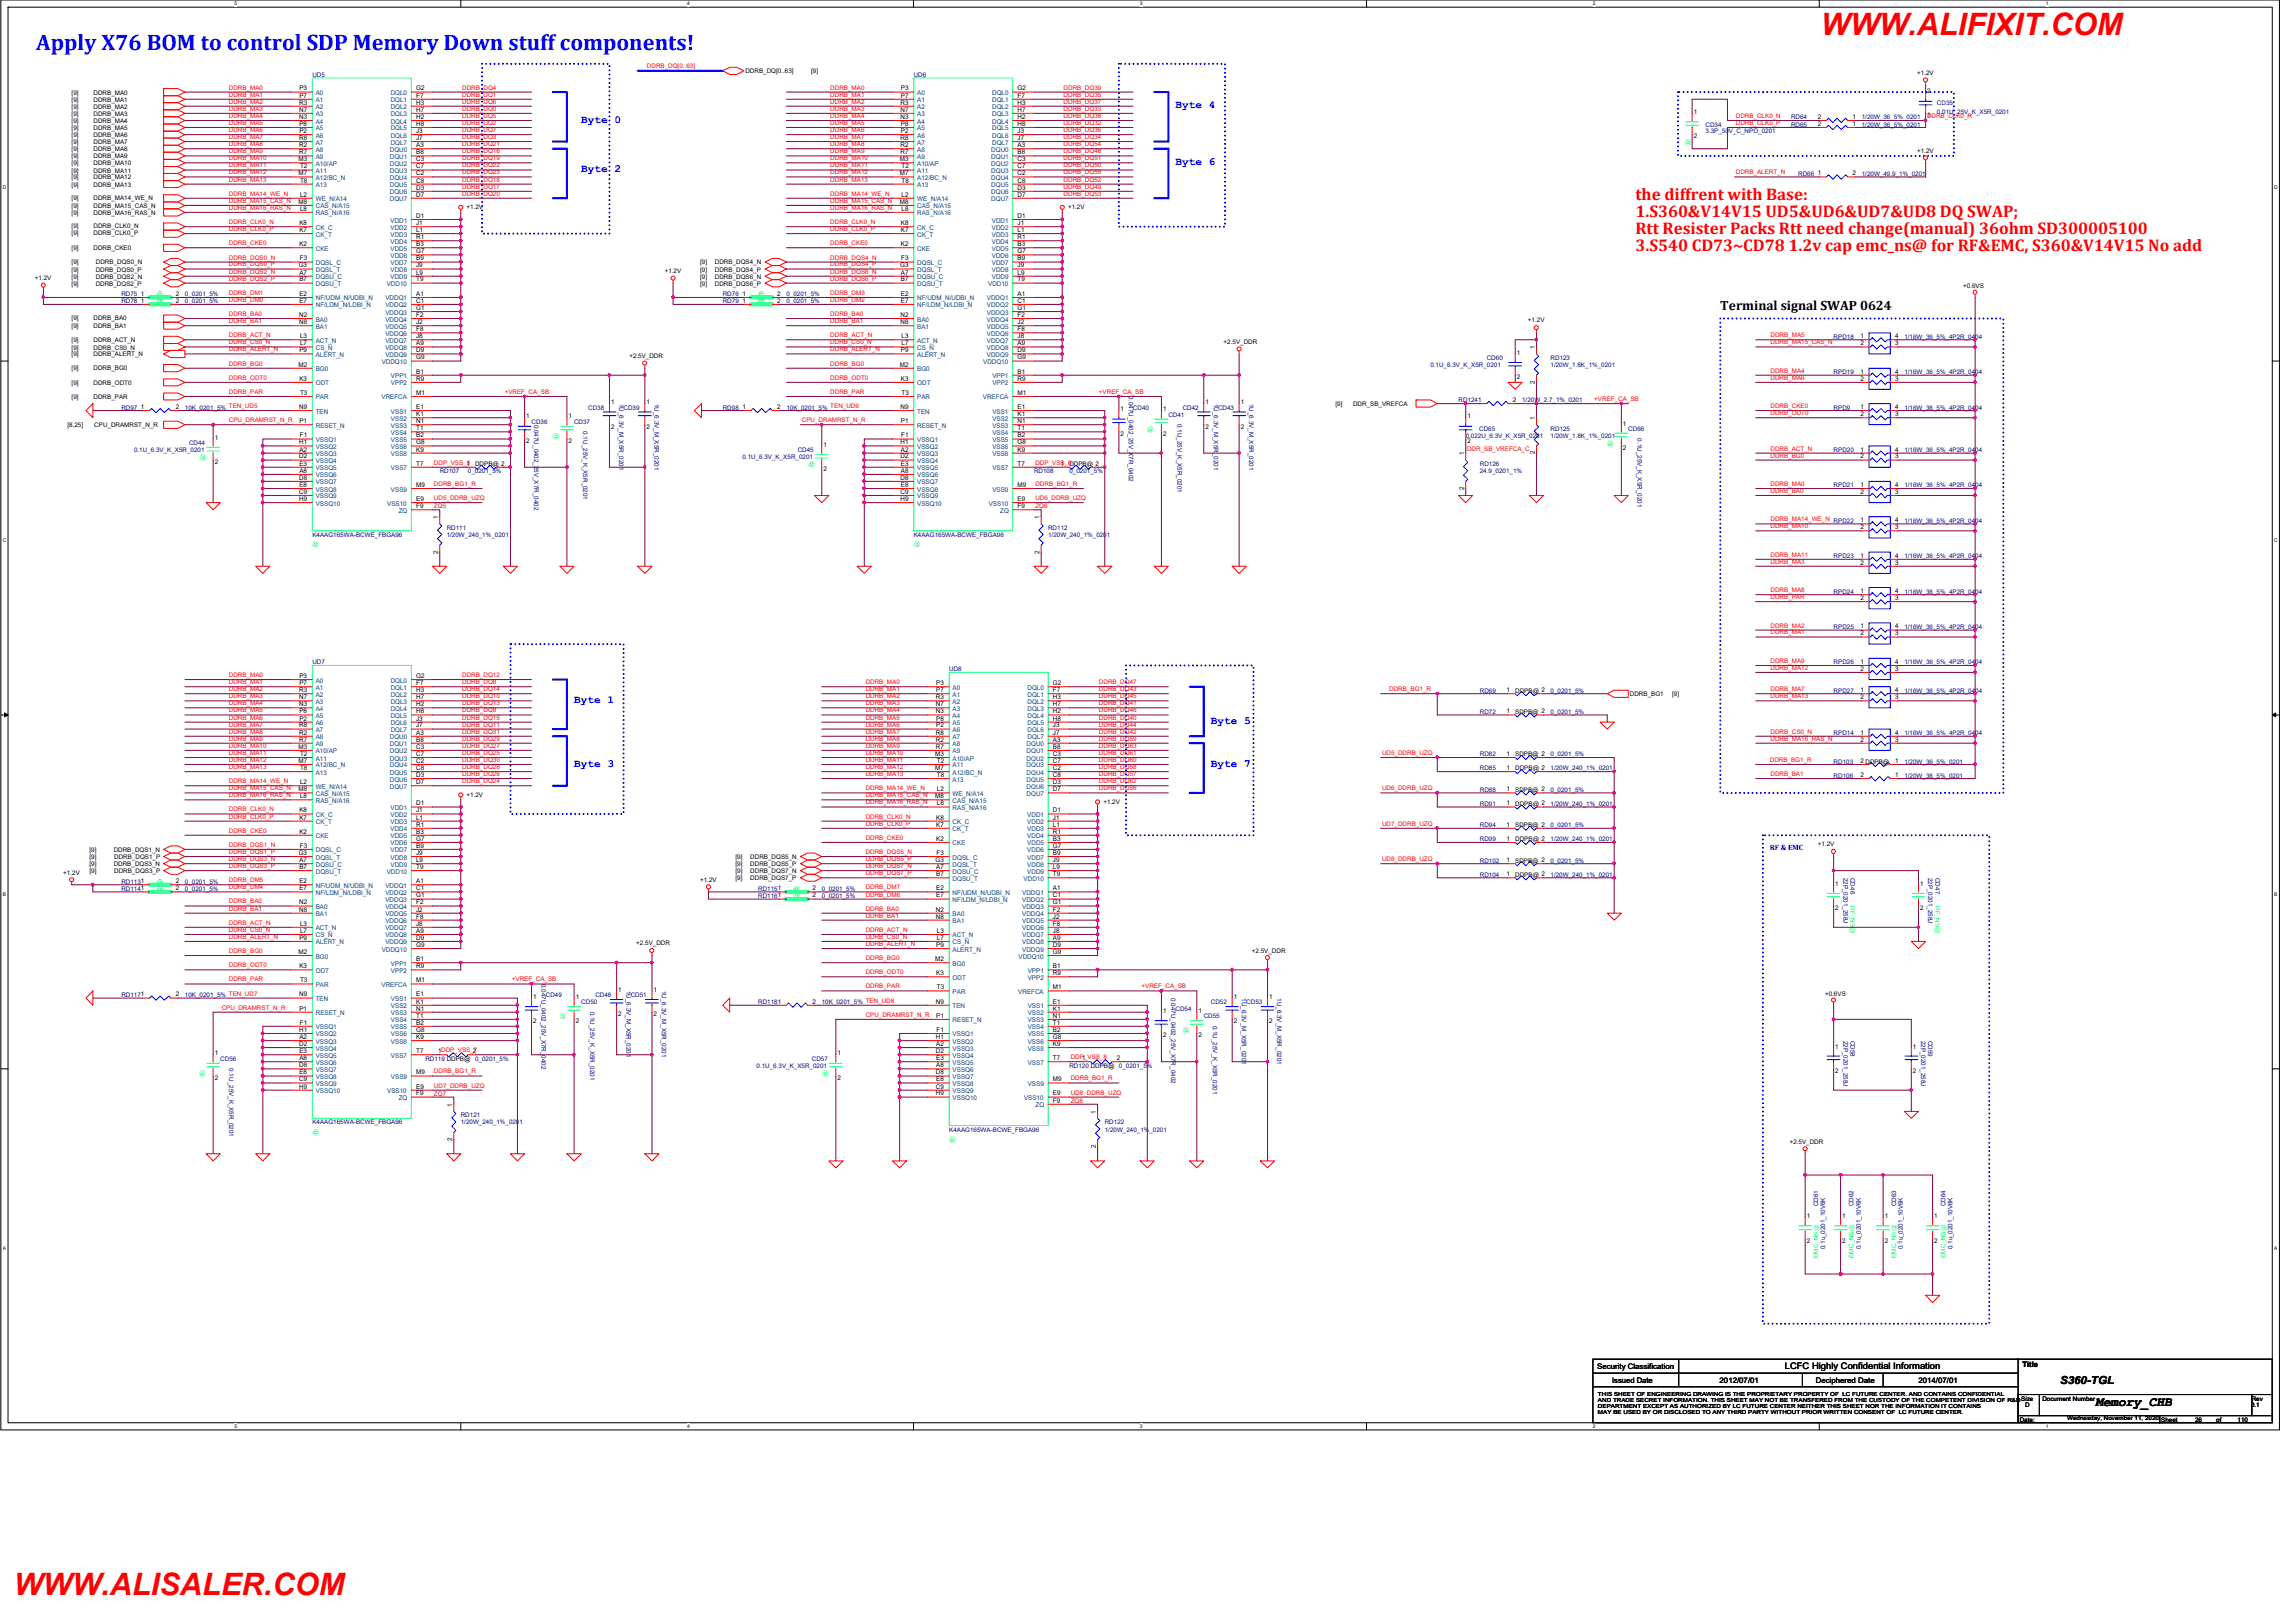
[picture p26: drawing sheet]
<svg xmlns="http://www.w3.org/2000/svg" width="420mm" height="297mm" viewBox="0 0 420 297" stroke-linecap="round" stroke-linejoin="round" font-family="sans-serif">
<defs><g id="words">
<g font-size="5.6" fill="#f00">
<text x="333.4" y="6.4">WWW.ALIFIXIT.COM</text>
<text x="2.5" y="291.9">WWW.ALISALER.COM</text>
</g>
<text font-size="4.1" fill="#00f" x="6.6" y="9.1">Apply X76 BOM to control SDP Memory Down stuff components!</text>
<g font-size="3.1" fill="#f00">
<text x="299.4" y="36.6">the diffrent with Base:</text>
<text x="299.4" y="39.7">1.S360&amp;V14V15 UD5&amp;UD6&amp;UD7&amp;UD8 DQ SWAP;</text>
<text x="299.4" y="42.8">Rtt Resister Packs Rtt need change(manual) 36ohm SD300005100</text>
<text x="299.4" y="45.9">3.S540 CD73~CD78 1.2v cap emc_ns@ for RF&amp;EMC, S360&amp;V14V15 No add</text>
</g>
<g font-size="2.5">
<text x="314.9" y="56.8">Terminal signal SWAP 0624</text>
<text x="383.6" y="257.3">Memory_CHB</text>
</g>
<g font-size="2" fill="#00f">
<text x="106.4" y="22.4">Byte 0</text>
<text x="215.2" y="19.9">Byte 4</text>
<text x="106.4" y="31.5">Byte 2</text>
<text x="215.2" y="30.2">Byte 6</text>
<text x="105.1" y="128.7">Byte 1</text>
<text x="221.7" y="132.5">Byte 5</text>
<text x="105.1" y="140.3">Byte 3</text>
<text x="221.7" y="140.3">Byte 7</text>
</g>
<text font-size="2" x="377.1" y="253.2">S360-TGL</text>
<text font-size="1.7" x="326.8" y="250.6">LCFC Highly Confidential Information</text>
<text font-size="1.4" fill="#00f" x="324" y="155.5">RF &amp; EMC</text>
<g font-size="1.4">
<text x="292.4" y="250.6">Security Classification</text>
<text x="370.3" y="250.2">Title</text>
<text x="295.1" y="253">Issued Date</text>
<text x="314.8" y="253.2">2012/07/01</text>
<text x="332.4" y="253.2">Deciphered Date</text>
<text x="351.2" y="253">2014/07/01</text>
</g>
<g font-size="1.2">
<text x="54.8" y="16.6">P3</text>
<text x="54.8" y="17.9">P7</text>
<text x="76.2" y="16.6">G2</text>
<text x="76.2" y="17.9">F7</text>
<text x="164.9" y="16.6">P3</text>
<text x="164.9" y="17.9">P7</text>
<text x="186.3" y="16.6">G2</text>
<text x="186.3" y="17.9">F7</text>
<text x="352.8" y="17">2</text>
<text x="54.8" y="19.1">R3</text>
<text x="54.8" y="20.4">N7</text>
<text x="54.8" y="21.8">N3</text>
<text x="54.8" y="23">P8</text>
<text x="76.2" y="19.1">H3</text>
<text x="76.2" y="20.4">H7</text>
<text x="76.2" y="21.8">H2</text>
<text x="76.2" y="23">H8</text>
<text x="164.9" y="19.1">R3</text>
<text x="164.9" y="20.4">N7</text>
<text x="164.9" y="21.8">N3</text>
<text x="164.9" y="23">P8</text>
<text x="186.3" y="19.1">H3</text>
<text x="186.3" y="20.4">H7</text>
<text x="186.3" y="21.8">H2</text>
<text x="186.3" y="23">H8</text>
<text x="310.1" y="20.9">1</text>
<text x="332.8" y="21.8">2</text>
<text x="332.8" y="23">2</text>
<text x="339.2" y="21.8">1</text>
<text x="339.2" y="23">1</text>
<text x="352.8" y="21.4">1</text>
<text x="54.6" y="29.5">M3</text>
<text x="54.8" y="25.6">R8</text>
<text x="54.8" y="26.9">R2</text>
<text x="54.8" y="28.2">R7</text>
<text x="54.8" y="24.3">P2</text>
<text x="76.2" y="24.3">J3</text>
<text x="76.2" y="25.6">J7</text>
<text x="76.2" y="26.9">A3</text>
<text x="76.2" y="28.2">B8</text>
<text x="76.2" y="29.5">C3</text>
<text x="164.7" y="29.5">M3</text>
<text x="164.9" y="25.6">R8</text>
<text x="164.9" y="26.9">R2</text>
<text x="164.9" y="28.2">R7</text>
<text x="164.9" y="24.3">P2</text>
<text x="186.3" y="24.3">J3</text>
<text x="186.3" y="25.6">J7</text>
<text x="186.3" y="26.9">A3</text>
<text x="186.3" y="28.2">B8</text>
<text x="186.3" y="29.5">C3</text>
<text x="310.1" y="25.3">2</text>
<text x="54.6" y="32.1">M7</text>
<text x="54.9" y="30.8">T2</text>
<text x="54.9" y="33.4">T8</text>
<text x="54.9" y="36">L2</text>
<text x="76.2" y="30.8">C7</text>
<text x="76.2" y="32.1">C2</text>
<text x="76.2" y="33.4">C8</text>
<text x="76.2" y="34.7">D3</text>
<text x="76.2" y="36">D7</text>
<text x="164.7" y="32.1">M7</text>
<text x="165" y="30.8">T2</text>
<text x="165" y="33.4">T8</text>
<text x="165" y="36">L2</text>
<text x="186.3" y="30.8">C7</text>
<text x="186.3" y="32.1">C2</text>
<text x="186.3" y="33.4">C8</text>
<text x="186.3" y="34.7">D3</text>
<text x="186.3" y="36">D7</text>
<text x="332.8" y="32.1">1</text>
<text x="339.2" y="32.1">2</text>
<text x="54.6" y="37.3">M8</text>
<text x="54.8" y="41.2">K8</text>
<text x="54.9" y="38.6">L8</text>
<text x="76.2" y="39.9">D1</text>
<text x="76.2" y="41.2">J1</text>
<text x="164.7" y="37.3">M8</text>
<text x="164.9" y="41.2">K8</text>
<text x="165" y="38.6">L8</text>
<text x="186.3" y="39.9">D1</text>
<text x="186.3" y="41.2">J1</text>
<text x="54.8" y="42.5">K7</text>
<text x="54.8" y="45">K2</text>
<text x="54.9" y="47.7">F3</text>
<text x="76.2" y="42.5">L1</text>
<text x="76.2" y="43.8">R1</text>
<text x="76.2" y="45">B3</text>
<text x="76.2" y="46.4">G7</text>
<text x="76.2" y="47.7">B9</text>
<text x="164.9" y="42.5">K7</text>
<text x="164.9" y="45">K2</text>
<text x="165" y="47.7">F3</text>
<text x="186.3" y="42.5">L1</text>
<text x="186.3" y="43.8">R1</text>
<text x="186.3" y="45">B3</text>
<text x="186.3" y="46.4">G7</text>
<text x="186.3" y="47.7">B9</text>
<text x="54.7" y="48.9">G3</text>
<text x="54.8" y="50.2">A7</text>
<text x="54.8" y="51.5">B7</text>
<text x="76.2" y="51.5">T9</text>
<text x="76.2" y="48.9">J9</text>
<text x="76.2" y="50.2">L9</text>
<text x="164.8" y="48.9">G3</text>
<text x="164.9" y="50.2">A7</text>
<text x="164.9" y="51.5">B7</text>
<text x="186.3" y="51.5">T9</text>
<text x="186.3" y="48.9">J9</text>
<text x="186.3" y="50.2">L9</text>
<text x="25.8" y="54.1">1</text>
<text x="25.8" y="55.4">1</text>
<text x="32.2" y="54.1">2</text>
<text x="32.2" y="55.4">2</text>
<text x="54.8" y="58">N2</text>
<text x="54.8" y="59.3">N8</text>
<text x="54.8" y="54.1">E2</text>
<text x="54.8" y="55.4">E7</text>
<text x="76.2" y="54.1">A1</text>
<text x="76.2" y="55.4">C1</text>
<text x="76.2" y="56.7">G1</text>
<text x="76.2" y="58">F2</text>
<text x="76.2" y="59.3">J2</text>
<text x="135.9" y="54.1">1</text>
<text x="135.9" y="55.4">1</text>
<text x="142.3" y="54.1">2</text>
<text x="142.3" y="55.4">2</text>
<text x="164.9" y="58">N2</text>
<text x="164.9" y="59.3">N8</text>
<text x="164.9" y="54.1">E2</text>
<text x="164.9" y="55.4">E7</text>
<text x="186.3" y="54.1">A1</text>
<text x="186.3" y="55.4">C1</text>
<text x="186.3" y="56.7">G1</text>
<text x="186.3" y="58">F2</text>
<text x="186.3" y="59.3">J2</text>
<text x="54.8" y="64.5">P9</text>
<text x="54.9" y="61.9">L3</text>
<text x="54.9" y="63.2">L7</text>
<text x="76.2" y="60.6">F8</text>
<text x="76.2" y="61.9">J8</text>
<text x="76.2" y="63.2">A9</text>
<text x="76.2" y="64.5">D9</text>
<text x="76.2" y="65.8">G9</text>
<text x="164.9" y="64.5">P9</text>
<text x="165" y="61.9">L3</text>
<text x="165" y="63.2">L7</text>
<text x="186.3" y="60.6">F8</text>
<text x="186.3" y="61.9">J8</text>
<text x="186.3" y="63.2">A9</text>
<text x="186.3" y="64.5">D9</text>
<text x="186.3" y="65.8">G9</text>
<text x="277.7" y="64.9">1</text>
<text x="281" y="63.9" transform="rotate(-90 281 63.9)">1</text>
<text x="340.6" y="61.9">1</text>
<text x="340.6" y="63.2">2</text>
<text x="347" y="61.9">4</text>
<text x="347" y="63.2">3</text>
<text x="54.6" y="67.1">M2</text>
<text x="54.8" y="69.7">K3</text>
<text x="76.2" y="68.4">B1</text>
<text x="76.2" y="69.7">R9</text>
<text x="164.7" y="67.1">M2</text>
<text x="164.9" y="69.7">K3</text>
<text x="186.3" y="68.4">B1</text>
<text x="186.3" y="69.7">R9</text>
<text x="277.7" y="69.4">2</text>
<text x="281" y="70.2" transform="rotate(-90 281 70.2)">2</text>
<text x="340.6" y="68.4">1</text>
<text x="340.6" y="69.7">2</text>
<text x="347" y="68.4">4</text>
<text x="347" y="69.7">3</text>
<text x="25.8" y="74.8">1</text>
<text x="32.2" y="74.8">2</text>
<text x="54.8" y="74.8">N9</text>
<text x="54.8" y="77.4">P1</text>
<text x="54.9" y="72.3">T3</text>
<text x="76.2" y="72.3">M1</text>
<text x="76.2" y="74.8">E1</text>
<text x="76.2" y="76.2">K1</text>
<text x="76.2" y="77.4">N1</text>
<text x="96.3" y="76.6">1</text>
<text x="104.1" y="76.6">1</text>
<text x="111.9" y="74">1</text>
<text x="118.4" y="74">1</text>
<text x="135.9" y="74.8">1</text>
<text x="142.3" y="74.8">2</text>
<text x="164.9" y="74.8">N9</text>
<text x="164.9" y="77.4">P1</text>
<text x="165" y="72.3">T3</text>
<text x="186.3" y="72.3">M1</text>
<text x="186.3" y="74.8">E1</text>
<text x="186.3" y="76.2">K1</text>
<text x="186.3" y="77.4">N1</text>
<text x="205.1" y="75.3">1</text>
<text x="212.9" y="75.3">1</text>
<text x="220.7" y="74">1</text>
<text x="227.1" y="74">1</text>
<text x="268.6" y="76.6">1</text>
<text x="277" y="73.6">2</text>
<text x="281" y="76.8" transform="rotate(-90 281 76.8)">1</text>
<text x="297.1" y="77.9">1</text>
<text x="340.6" y="74.8">1</text>
<text x="340.6" y="76.2">2</text>
<text x="347" y="74.8">4</text>
<text x="347" y="76.2">3</text>
<text x="39.3" y="80.5">1</text>
<text x="54.8" y="81.3">H1</text>
<text x="54.8" y="83.9">D2</text>
<text x="54.8" y="82.6">A2</text>
<text x="54.9" y="80.1">F1</text>
<text x="76.2" y="78.7">T1</text>
<text x="76.2" y="80.1">B2</text>
<text x="76.2" y="81.3">G8</text>
<text x="76.2" y="82.6">K9</text>
<text x="96.3" y="81">2</text>
<text x="104.1" y="81">2</text>
<text x="111.9" y="78.4">2</text>
<text x="118.4" y="78.4">2</text>
<text x="150.7" y="81.8">1</text>
<text x="164.9" y="81.3">H1</text>
<text x="164.9" y="83.9">D2</text>
<text x="164.9" y="82.6">A2</text>
<text x="165" y="80.1">F1</text>
<text x="186.3" y="78.7">T1</text>
<text x="186.3" y="80.1">B2</text>
<text x="186.3" y="81.3">G8</text>
<text x="186.3" y="82.6">K9</text>
<text x="205.1" y="79.7">2</text>
<text x="212.9" y="79.7">2</text>
<text x="220.7" y="78.4">2</text>
<text x="227.1" y="78.4">2</text>
<text x="268" y="83.3" transform="rotate(-90 268 83.3)">1</text>
<text x="268.6" y="81">2</text>
<text x="281" y="83.1" transform="rotate(-90 281 83.1)">2</text>
<text x="297.1" y="82.3">2</text>
<text x="340.6" y="82.6">1</text>
<text x="340.6" y="83.9">2</text>
<text x="347" y="82.6">4</text>
<text x="347" y="83.9">3</text>
<text x="39.3" y="84.9">2</text>
<text x="54.8" y="87.8">D8</text>
<text x="54.8" y="85.2">E3</text>
<text x="54.8" y="86.5">A8</text>
<text x="54.8" y="89.1">E8</text>
<text x="76.2" y="89.1">M9</text>
<text x="76.2" y="85.2">T7</text>
<text x="85.4" y="85.2">1</text>
<text x="150.7" y="86.2">2</text>
<text x="164.9" y="87.8">D8</text>
<text x="164.9" y="85.2">E3</text>
<text x="164.9" y="86.5">A8</text>
<text x="164.9" y="89.1">E8</text>
<text x="186.3" y="89.1">M9</text>
<text x="186.3" y="85.2">T7</text>
<text x="194.2" y="85.2">1</text>
<text x="268" y="89.6" transform="rotate(-90 268 89.6)">2</text>
<text x="340.6" y="89.1">1</text>
<text x="347" y="89.1">4</text>
<text x="54.8" y="90.4">C9</text>
<text x="54.8" y="91.7">H9</text>
<text x="76.2" y="93">F9</text>
<text x="76.2" y="91.7">E9</text>
<text x="80.2" y="95" transform="rotate(-90 80.2 95)">1</text>
<text x="164.9" y="90.4">C9</text>
<text x="164.9" y="91.7">H9</text>
<text x="186.3" y="93">F9</text>
<text x="186.3" y="91.7">E9</text>
<text x="190.3" y="95" transform="rotate(-90 190.3 95)">1</text>
<text x="340.6" y="90.4">2</text>
<text x="340.6" y="95.6">1</text>
<text x="347" y="90.4">3</text>
<text x="347" y="95.6">4</text>
<text x="80.2" y="101.3" transform="rotate(-90 80.2 101.3)">2</text>
<text x="190.3" y="101.3" transform="rotate(-90 190.3 101.3)">2</text>
<text x="340.6" y="96.9">2</text>
<text x="347" y="96.9">3</text>
<text x="340.6" y="102.1">1</text>
<text x="340.6" y="103.3">2</text>
<text x="347" y="102.1">4</text>
<text x="347" y="103.3">3</text>
<text x="340.6" y="108.5">1</text>
<text x="340.6" y="109.8">2</text>
<text x="347" y="108.5">4</text>
<text x="347" y="109.8">3</text>
<text x="340.6" y="115">1</text>
<text x="340.6" y="116.3">2</text>
<text x="347" y="115">4</text>
<text x="347" y="116.3">3</text>
<text x="54.8" y="124.1">P3</text>
<text x="54.8" y="125.4">P7</text>
<text x="76.2" y="124.1">G2</text>
<text x="76.2" y="125.4">F7</text>
<text x="171.4" y="125.4">P3</text>
<text x="192.8" y="125.4">G2</text>
<text x="340.6" y="121.5">1</text>
<text x="340.6" y="122.8">2</text>
<text x="347" y="121.5">4</text>
<text x="347" y="122.8">3</text>
<text x="54.8" y="126.7">R3</text>
<text x="54.8" y="128">N7</text>
<text x="54.8" y="129.2">N3</text>
<text x="54.8" y="130.6">P8</text>
<text x="54.8" y="131.9">P2</text>
<text x="76.2" y="126.7">H3</text>
<text x="76.2" y="128">H7</text>
<text x="76.2" y="129.2">H2</text>
<text x="76.2" y="130.6">H8</text>
<text x="76.2" y="131.9">J3</text>
<text x="171.4" y="128">R3</text>
<text x="171.4" y="129.2">N7</text>
<text x="171.4" y="130.6">N3</text>
<text x="171.4" y="126.7">P7</text>
<text x="171.4" y="131.9">P8</text>
<text x="192.8" y="126.7">F7</text>
<text x="192.8" y="128">H3</text>
<text x="192.8" y="129.2">H7</text>
<text x="192.8" y="130.6">H2</text>
<text x="192.8" y="131.9">H8</text>
<text x="275.8" y="126.7">1</text>
<text x="275.8" y="130.6">1</text>
<text x="340.6" y="126.7">1</text>
<text x="340.6" y="128">2</text>
<text x="347" y="126.7">4</text>
<text x="347" y="128">3</text>
<text x="54.6" y="137">M3</text>
<text x="54.8" y="133.1">R8</text>
<text x="54.8" y="134.5">R2</text>
<text x="54.8" y="135.7">R7</text>
<text x="76.2" y="133.1">J7</text>
<text x="76.2" y="134.5">A3</text>
<text x="76.2" y="135.7">B8</text>
<text x="76.2" y="137">C3</text>
<text x="171.4" y="134.5">R8</text>
<text x="171.4" y="135.7">R2</text>
<text x="171.4" y="137">R7</text>
<text x="171.4" y="133.1">P2</text>
<text x="192.8" y="133.1">J3</text>
<text x="192.8" y="134.5">J7</text>
<text x="192.8" y="135.7">A3</text>
<text x="192.8" y="137">B8</text>
<text x="340.6" y="134.5">1</text>
<text x="340.6" y="135.7">2</text>
<text x="347" y="134.5">4</text>
<text x="347" y="135.7">3</text>
<text x="54.6" y="139.6">M7</text>
<text x="54.9" y="138.3">T2</text>
<text x="54.9" y="140.9">T8</text>
<text x="54.9" y="143.5">L2</text>
<text x="76.2" y="138.3">C7</text>
<text x="76.2" y="139.6">C2</text>
<text x="76.2" y="140.9">C8</text>
<text x="76.2" y="142.2">D3</text>
<text x="76.2" y="143.5">D7</text>
<text x="171.2" y="138.3">M3</text>
<text x="171.2" y="140.9">M7</text>
<text x="171.5" y="139.6">T2</text>
<text x="171.5" y="142.2">T8</text>
<text x="192.8" y="138.3">C3</text>
<text x="192.8" y="139.6">C7</text>
<text x="192.8" y="140.9">C2</text>
<text x="192.8" y="142.2">C8</text>
<text x="192.8" y="143.5">D3</text>
<text x="275.8" y="140.9">1</text>
<text x="275.8" y="138.3">1</text>
<text x="340.6" y="142.2">2</text>
<text x="340.6" y="139.6">2 DDPB@</text>
<text x="347" y="142.2">1</text>
<text x="347" y="139.6">1</text>
<text x="54.6" y="144.8">M8</text>
<text x="54.8" y="148.7">K8</text>
<text x="54.8" y="150">K7</text>
<text x="54.9" y="146.1">L8</text>
<text x="76.2" y="147.4">D1</text>
<text x="76.2" y="148.7">J1</text>
<text x="76.2" y="150">L1</text>
<text x="171.2" y="146.1">M8</text>
<text x="171.4" y="150">K8</text>
<text x="171.5" y="144.8">L2</text>
<text x="171.5" y="147.4">L8</text>
<text x="192.8" y="148.7">D1</text>
<text x="192.8" y="150">J1</text>
<text x="192.8" y="144.8">D7</text>
<text x="275.8" y="144.8">1</text>
<text x="275.8" y="147.4">1</text>
<text x="54.8" y="152.6">K2</text>
<text x="54.9" y="155.2">F3</text>
<text x="76.2" y="151.3">R1</text>
<text x="76.2" y="152.6">B3</text>
<text x="76.2" y="153.9">G7</text>
<text x="76.2" y="155.2">B9</text>
<text x="171.4" y="151.3">K7</text>
<text x="171.4" y="153.9">K2</text>
<text x="192.8" y="151.3">L1</text>
<text x="192.8" y="152.6">R1</text>
<text x="192.8" y="153.9">B3</text>
<text x="192.8" y="155.2">G7</text>
<text x="275.8" y="151.3">1</text>
<text x="275.8" y="153.9">1</text>
<text x="32.2" y="161.6">2</text>
<text x="54.7" y="156.5">G3</text>
<text x="54.8" y="161.6">E2</text>
<text x="54.8" y="157.8">A7</text>
<text x="54.8" y="159">B7</text>
<text x="76.2" y="159">T9</text>
<text x="76.2" y="161.6">A1</text>
<text x="76.2" y="156.5">J9</text>
<text x="76.2" y="157.8">L9</text>
<text x="171.3" y="157.8">G3</text>
<text x="171.4" y="159">A7</text>
<text x="171.4" y="160.4">B7</text>
<text x="171.5" y="156.5">F3</text>
<text x="192.8" y="160.4">T9</text>
<text x="192.8" y="156.5">B9</text>
<text x="192.8" y="157.8">J9</text>
<text x="192.8" y="159">L9</text>
<text x="275.8" y="160.4">1</text>
<text x="275.8" y="157.8">1</text>
<text x="32.2" y="162.9">2</text>
<text x="54.8" y="165.5">N2</text>
<text x="54.8" y="166.8">N8</text>
<text x="54.8" y="162.9">E7</text>
<text x="76.2" y="162.9">C1</text>
<text x="76.2" y="164.3">G1</text>
<text x="76.2" y="165.5">F2</text>
<text x="76.2" y="166.8">J2</text>
<text x="148.7" y="164.3">2</text>
<text x="148.7" y="162.9">2</text>
<text x="171.4" y="166.8">N2</text>
<text x="171.4" y="162.9">E2</text>
<text x="171.4" y="164.3">E7</text>
<text x="192.8" y="162.9">A1</text>
<text x="192.8" y="164.3">C1</text>
<text x="192.8" y="165.5">G1</text>
<text x="192.8" y="166.8">F2</text>
<text x="336" y="162.1">1</text>
<text x="336" y="166.5">2</text>
<text x="351.5" y="162.1">1</text>
<text x="351.5" y="166.5">2</text>
<text x="54.8" y="172">P9</text>
<text x="54.9" y="169.4">L3</text>
<text x="54.9" y="170.7">L7</text>
<text x="76.2" y="168.1">F8</text>
<text x="76.2" y="169.4">J8</text>
<text x="76.2" y="170.7">A9</text>
<text x="76.2" y="172">D9</text>
<text x="76.2" y="173.3">G9</text>
<text x="171.4" y="168.1">N8</text>
<text x="171.4" y="173.3">P9</text>
<text x="171.5" y="170.7">L3</text>
<text x="171.5" y="172">L7</text>
<text x="192.8" y="168.1">J2</text>
<text x="192.8" y="169.4">F8</text>
<text x="192.8" y="170.7">J8</text>
<text x="192.8" y="172">A9</text>
<text x="192.8" y="173.3">D9</text>
<text x="54.6" y="174.6">M2</text>
<text x="54.8" y="177.2">K3</text>
<text x="54.9" y="179.8">T3</text>
<text x="76.2" y="179.8">M1</text>
<text x="76.2" y="175.9">B1</text>
<text x="76.2" y="177.2">R9</text>
<text x="171.2" y="175.9">M2</text>
<text x="171.4" y="178.5">K3</text>
<text x="192.8" y="177.2">B1</text>
<text x="192.8" y="178.5">R9</text>
<text x="192.8" y="174.6">G9</text>
<text x="32.2" y="182.4">2</text>
<text x="54.8" y="182.4">N9</text>
<text x="54.8" y="185">P1</text>
<text x="76.2" y="182.4">E1</text>
<text x="76.2" y="183.7">K1</text>
<text x="76.2" y="185">N1</text>
<text x="97.6" y="182.8">1</text>
<text x="105.4" y="182.8">1</text>
<text x="113.2" y="181.5">1</text>
<text x="113.2" y="186">2</text>
<text x="119.7" y="181.5">1</text>
<text x="119.7" y="186">2</text>
<text x="148.7" y="183.7">2</text>
<text x="171.4" y="183.7">N9</text>
<text x="171.5" y="181.1">T3</text>
<text x="192.8" y="181.1">M1</text>
<text x="192.8" y="183.7">E1</text>
<text x="192.8" y="185">K1</text>
<text x="212.9" y="185.4">1</text>
<text x="219.4" y="185.4">1</text>
<text x="225.9" y="182.8">1</text>
<text x="232.4" y="182.8">1</text>
<text x="54.8" y="188.8">H1</text>
<text x="54.8" y="191.4">D2</text>
<text x="54.8" y="190.2">A2</text>
<text x="54.9" y="187.5">F1</text>
<text x="76.2" y="186.3">T1</text>
<text x="76.2" y="187.5">B2</text>
<text x="76.2" y="188.8">G8</text>
<text x="76.2" y="190.2">K9</text>
<text x="97.6" y="187.2">2</text>
<text x="105.4" y="187.2">2</text>
<text x="171.4" y="190.2">H1</text>
<text x="171.4" y="191.4">A2</text>
<text x="171.4" y="186.3">P1</text>
<text x="171.5" y="188.8">F1</text>
<text x="192.8" y="186.3">N1</text>
<text x="192.8" y="187.5">T1</text>
<text x="192.8" y="188.8">B2</text>
<text x="192.8" y="190.2">G8</text>
<text x="192.8" y="191.4">K9</text>
<text x="212.9" y="189.8">2</text>
<text x="219.4" y="189.8">2</text>
<text x="225.9" y="187.2">2</text>
<text x="232.4" y="187.2">2</text>
<text x="336" y="191.9">1</text>
<text x="350.2" y="191.9">1</text>
<text x="39.3" y="193.2">1</text>
<text x="39.3" y="197.6">2</text>
<text x="54.8" y="195.3">D8</text>
<text x="54.8" y="197.9">C9</text>
<text x="54.8" y="192.7">E3</text>
<text x="54.8" y="194">A8</text>
<text x="54.8" y="196.6">E8</text>
<text x="76.2" y="196.6">M9</text>
<text x="76.2" y="192.7">T7</text>
<text x="80.2" y="192.7">1DDP_VSS_7</text>
<text x="86.6" y="192.7">2</text>
<text x="153.3" y="193.2">1</text>
<text x="153.3" y="197.6">2</text>
<text x="171.4" y="192.7">D2</text>
<text x="171.4" y="196.6">D8</text>
<text x="171.4" y="194">E3</text>
<text x="171.4" y="195.3">A8</text>
<text x="171.4" y="197.9">E8</text>
<text x="192.8" y="197.9">M9</text>
<text x="192.8" y="194">T7</text>
<text x="198.1" y="194">1</text>
<text x="204.5" y="194">2</text>
<text x="336" y="196.3">2</text>
<text x="350.2" y="196.3">2</text>
<text x="54.8" y="199.2">H9</text>
<text x="76.2" y="200.5">F9</text>
<text x="76.2" y="199.2">E9</text>
<text x="82.8" y="202.5" transform="rotate(-90 82.8 202.5)">1</text>
<text x="171.4" y="199.2">C9</text>
<text x="171.4" y="200.5">H9</text>
<text x="192.8" y="201.8">F9</text>
<text x="192.8" y="200.5">E9</text>
<text x="200.6" y="203.8" transform="rotate(-90 200.6 203.8)">1</text>
<text x="82.8" y="208.8" transform="rotate(-90 82.8 208.8)">2</text>
<text x="200.6" y="210.1" transform="rotate(-90 200.6 210.1)">2</text>
<text x="330.8" y="223">1</text>
<text x="330.8" y="227.4">2</text>
<text x="337.3" y="223">1</text>
<text x="337.3" y="227.4">2</text>
<text x="345" y="223">1</text>
<text x="345" y="227.4">2</text>
<text x="354.1" y="223">1</text>
<text x="354.1" y="227.4">2</text>
</g>
<g font-size="1.2" fill="#004080">
<text x="57.8" y="17.4">A0</text>
<text x="71.5" y="17.4">DQL0</text>
<text x="167.9" y="17.4">A0</text>
<text x="181.6" y="17.4">DQL0</text>
<text x="57.8" y="18.7">A1</text>
<text x="57.8" y="20">A2</text>
<text x="57.8" y="21.3">A3</text>
<text x="57.8" y="22.6">A4</text>
<text x="57.8" y="23.9">A5</text>
<text x="71.5" y="18.7">DQL1</text>
<text x="71.5" y="20">DQL2</text>
<text x="71.5" y="21.3">DQL3</text>
<text x="71.5" y="22.6">DQL4</text>
<text x="71.5" y="23.9">DQL5</text>
<text x="167.9" y="18.7">A1</text>
<text x="167.9" y="20">A2</text>
<text x="167.9" y="21.3">A3</text>
<text x="167.9" y="22.6">A4</text>
<text x="167.9" y="23.9">A5</text>
<text x="181.6" y="18.7">DQL1</text>
<text x="181.6" y="20">DQL2</text>
<text x="181.6" y="21.3">DQL3</text>
<text x="181.6" y="22.6">DQL4</text>
<text x="181.6" y="23.9">DQL5</text>
<text x="57.8" y="25.2">A6</text>
<text x="57.8" y="26.5">A7</text>
<text x="57.8" y="27.8">A8</text>
<text x="57.8" y="29.1">A9</text>
<text x="71.4" y="27.8">DQU0</text>
<text x="71.4" y="29.1">DQU1</text>
<text x="71.5" y="25.2">DQL6</text>
<text x="71.5" y="26.5">DQL7</text>
<text x="167.9" y="25.2">A6</text>
<text x="167.9" y="26.5">A7</text>
<text x="167.9" y="27.8">A8</text>
<text x="167.9" y="29.1">A9</text>
<text x="181.5" y="27.8">DQU0</text>
<text x="181.5" y="29.1">DQU1</text>
<text x="181.6" y="25.2">DQL6</text>
<text x="181.6" y="26.5">DQL7</text>
<text x="57.8" y="30.4">A10/AP</text>
<text x="57.8" y="31.7">A11</text>
<text x="57.8" y="32.9">A12/BC_N</text>
<text x="57.8" y="34.2">A13</text>
<text x="71.4" y="30.4">DQU2</text>
<text x="71.4" y="31.7">DQU3</text>
<text x="71.4" y="32.9">DQU4</text>
<text x="71.4" y="34.2">DQU5</text>
<text x="71.4" y="35.6">DQU6</text>
<text x="167.9" y="30.4">A10/AP</text>
<text x="167.9" y="31.7">A11</text>
<text x="167.9" y="32.9">A12/BC_N</text>
<text x="167.9" y="34.2">A13</text>
<text x="181.5" y="30.4">DQU2</text>
<text x="181.5" y="31.7">DQU3</text>
<text x="181.5" y="32.9">DQU4</text>
<text x="181.5" y="34.2">DQU5</text>
<text x="181.5" y="35.6">DQU6</text>
<text x="57.8" y="36.8">WE_N/A14</text>
<text x="57.8" y="38.1">CAS_N/A15</text>
<text x="57.8" y="39.4">RAS_N/A16</text>
<text x="71.4" y="36.8">DQU7</text>
<text x="71.5" y="40.7">VDD1</text>
<text x="167.9" y="36.8">WE_N/A14</text>
<text x="167.9" y="38.1">CAS_N/A15</text>
<text x="167.9" y="39.4">RAS_N/A16</text>
<text x="181.5" y="36.8">DQU7</text>
<text x="181.6" y="40.7">VDD1</text>
<text x="57.8" y="42">CK_C</text>
<text x="57.8" y="43.3">CK_T</text>
<text x="57.8" y="45.9">CKE</text>
<text x="71.5" y="42">VDD2</text>
<text x="71.5" y="43.3">VDD3</text>
<text x="71.5" y="44.6">VDD4</text>
<text x="71.5" y="45.9">VDD5</text>
<text x="71.5" y="47.2">VDD6</text>
<text x="167.9" y="42">CK_C</text>
<text x="167.9" y="43.3">CK_T</text>
<text x="167.9" y="45.9">CKE</text>
<text x="181.6" y="42">VDD2</text>
<text x="181.6" y="43.3">VDD3</text>
<text x="181.6" y="44.6">VDD4</text>
<text x="181.6" y="45.9">VDD5</text>
<text x="181.6" y="47.2">VDD6</text>
<text x="57.8" y="48.5">DQSL_C</text>
<text x="57.8" y="49.8">DQSL_T</text>
<text x="57.8" y="51.1">DQSU_C</text>
<text x="57.8" y="52.4">DQSU_T</text>
<text x="70.8" y="52.4">VDD10</text>
<text x="71.5" y="48.5">VDD7</text>
<text x="71.5" y="49.8">VDD8</text>
<text x="71.5" y="51.1">VDD9</text>
<text x="167.9" y="48.5">DQSL_C</text>
<text x="167.9" y="49.8">DQSL_T</text>
<text x="167.9" y="51.1">DQSU_C</text>
<text x="167.9" y="52.4">DQSU_T</text>
<text x="180.9" y="52.4">VDD10</text>
<text x="181.6" y="48.5">VDD7</text>
<text x="181.6" y="49.8">VDD8</text>
<text x="181.6" y="51.1">VDD9</text>
<text x="57.8" y="55">NF/UDM_N/UDBI_N</text>
<text x="57.8" y="56.3">NF/LDM_N/LDBI_N</text>
<text x="57.8" y="58.8">BA0</text>
<text x="70.6" y="55">VDDQ1</text>
<text x="70.6" y="56.3">VDDQ2</text>
<text x="70.6" y="57.6">VDDQ3</text>
<text x="70.6" y="58.8">VDDQ4</text>
<text x="167.9" y="55">NF/UDM_N/UDBI_N</text>
<text x="167.9" y="56.3">NF/LDM_N/LDBI_N</text>
<text x="167.9" y="58.8">BA0</text>
<text x="180.7" y="55">VDDQ1</text>
<text x="180.7" y="56.3">VDDQ2</text>
<text x="180.7" y="57.6">VDDQ3</text>
<text x="180.7" y="58.8">VDDQ4</text>
<text x="57.8" y="60.2">BA1</text>
<text x="57.8" y="62.7">ACT_N</text>
<text x="57.8" y="64.1">CS_N</text>
<text x="57.8" y="65.3">ALERT_N</text>
<text x="70.6" y="60.2">VDDQ5</text>
<text x="70.6" y="61.5">VDDQ6</text>
<text x="70.6" y="62.7">VDDQ7</text>
<text x="70.6" y="64.1">VDDQ8</text>
<text x="70.6" y="65.3">VDDQ9</text>
<text x="167.9" y="60.2">BA1</text>
<text x="167.9" y="62.7">ACT_N</text>
<text x="167.9" y="64.1">CS_N</text>
<text x="167.9" y="65.3">ALERT_N</text>
<text x="180.7" y="60.2">VDDQ5</text>
<text x="180.7" y="61.5">VDDQ6</text>
<text x="180.7" y="62.7">VDDQ7</text>
<text x="180.7" y="64.1">VDDQ8</text>
<text x="180.7" y="65.3">VDDQ9</text>
<text x="57.8" y="67.9">BG0</text>
<text x="57.8" y="70.5">ODT</text>
<text x="69.9" y="66.6">VDDQ10</text>
<text x="71.6" y="69.2">VPP1</text>
<text x="71.6" y="70.5">VPP2</text>
<text x="167.9" y="67.9">BG0</text>
<text x="167.9" y="70.5">ODT</text>
<text x="180" y="66.6">VDDQ10</text>
<text x="181.7" y="69.2">VPP1</text>
<text x="181.7" y="70.5">VPP2</text>
<text x="57.8" y="73.1">PAR</text>
<text x="57.8" y="75.7">TEN</text>
<text x="69.8" y="73.1">VREFCA</text>
<text x="71.6" y="75.7">VSS1</text>
<text x="71.6" y="77">VSS2</text>
<text x="167.9" y="73.1">PAR</text>
<text x="167.9" y="75.7">TEN</text>
<text x="179.9" y="73.1">VREFCA</text>
<text x="181.7" y="75.7">VSS1</text>
<text x="181.7" y="77">VSS2</text>
<text x="57.8" y="80.9">VSSQ1</text>
<text x="57.8" y="82.2">VSSQ2</text>
<text x="57.8" y="83.5">VSSQ3</text>
<text x="57.8" y="78.3">RESET_N</text>
<text x="71.6" y="78.3">VSS3</text>
<text x="71.6" y="79.6">VSS4</text>
<text x="71.6" y="80.9">VSS5</text>
<text x="71.6" y="82.2">VSS6</text>
<text x="71.6" y="83.5">VSS8</text>
<text x="167.9" y="80.9">VSSQ1</text>
<text x="167.9" y="82.2">VSSQ2</text>
<text x="167.9" y="83.5">VSSQ3</text>
<text x="167.9" y="78.3">RESET_N</text>
<text x="181.7" y="78.3">VSS3</text>
<text x="181.7" y="79.6">VSS4</text>
<text x="181.7" y="80.9">VSS5</text>
<text x="181.7" y="82.2">VSS6</text>
<text x="181.7" y="83.5">VSS8</text>
<text x="57.8" y="84.8">VSSQ4</text>
<text x="57.8" y="86.1">VSSQ5</text>
<text x="57.8" y="87.4">VSSQ6</text>
<text x="57.8" y="88.6">VSSQ7</text>
<text x="57.8" y="90">VSSQ8</text>
<text x="71.6" y="90">VSS9</text>
<text x="71.6" y="86.1">VSS7</text>
<text x="167.9" y="84.8">VSSQ4</text>
<text x="167.9" y="86.1">VSSQ5</text>
<text x="167.9" y="87.4">VSSQ6</text>
<text x="167.9" y="88.6">VSSQ7</text>
<text x="167.9" y="90">VSSQ8</text>
<text x="181.7" y="90">VSS9</text>
<text x="181.7" y="86.1">VSS7</text>
<text x="57.8" y="91.2">VSSQ9</text>
<text x="57.8" y="92.5">VSSQ10</text>
<text x="70.9" y="92.5">VSS10</text>
<text x="73" y="93.9">ZQ</text>
<text x="167.9" y="91.2">VSSQ9</text>
<text x="167.9" y="92.5">VSSQ10</text>
<text x="181" y="92.5">VSS10</text>
<text x="183.1" y="93.9">ZQ</text>
<text x="57.8" y="124.9">A0</text>
<text x="71.5" y="124.9">DQL0</text>
<text x="57.8" y="126.2">A1</text>
<text x="57.8" y="127.5">A2</text>
<text x="57.8" y="128.8">A3</text>
<text x="57.8" y="130.1">A4</text>
<text x="57.8" y="131.4">A5</text>
<text x="71.5" y="126.2">DQL1</text>
<text x="71.5" y="127.5">DQL2</text>
<text x="71.5" y="128.8">DQL3</text>
<text x="71.5" y="130.1">DQL4</text>
<text x="71.5" y="131.4">DQL5</text>
<text x="174.4" y="126.2">A0</text>
<text x="174.4" y="127.5">A1</text>
<text x="174.4" y="128.8">A2</text>
<text x="174.4" y="130.1">A3</text>
<text x="174.4" y="131.4">A4</text>
<text x="188.1" y="126.2">DQL0</text>
<text x="188.1" y="127.5">DQL1</text>
<text x="188.1" y="128.8">DQL2</text>
<text x="188.1" y="130.1">DQL3</text>
<text x="188.1" y="131.4">DQL4</text>
<text x="57.8" y="132.7">A6</text>
<text x="57.8" y="134">A7</text>
<text x="57.8" y="135.3">A8</text>
<text x="57.8" y="136.6">A9</text>
<text x="57.8" y="137.9">A10/AP</text>
<text x="71.4" y="135.3">DQU0</text>
<text x="71.4" y="136.6">DQU1</text>
<text x="71.4" y="137.9">DQU2</text>
<text x="71.5" y="132.7">DQL6</text>
<text x="71.5" y="134">DQL7</text>
<text x="174.4" y="132.7">A5</text>
<text x="174.4" y="134">A6</text>
<text x="174.4" y="135.3">A7</text>
<text x="174.4" y="136.6">A8</text>
<text x="174.4" y="137.9">A9</text>
<text x="187.9" y="136.6">DQU0</text>
<text x="187.9" y="137.9">DQU1</text>
<text x="188.1" y="132.7">DQL5</text>
<text x="188.1" y="134">DQL6</text>
<text x="188.1" y="135.3">DQL7</text>
<text x="57.8" y="139.2">A11</text>
<text x="57.8" y="140.5">A12/BC_N</text>
<text x="57.8" y="141.8">A13</text>
<text x="71.4" y="139.2">DQU3</text>
<text x="71.4" y="140.5">DQU4</text>
<text x="71.4" y="141.8">DQU5</text>
<text x="71.4" y="143">DQU6</text>
<text x="174.4" y="139.2">A10/AP</text>
<text x="174.4" y="140.5">A11</text>
<text x="174.4" y="141.8">A12/BC_N</text>
<text x="174.4" y="143">A13</text>
<text x="187.9" y="139.2">DQU2</text>
<text x="187.9" y="140.5">DQU3</text>
<text x="187.9" y="141.8">DQU4</text>
<text x="187.9" y="143">DQU5</text>
<text x="57.8" y="144.4">WE_N/A14</text>
<text x="57.8" y="145.7">CAS_N/A15</text>
<text x="57.8" y="146.9">RAS_N/A16</text>
<text x="57.8" y="149.5">CK_C</text>
<text x="71.4" y="144.4">DQU7</text>
<text x="71.5" y="148.3">VDD1</text>
<text x="71.5" y="149.5">VDD2</text>
<text x="174.4" y="145.7">WE_N/A14</text>
<text x="174.4" y="146.9">CAS_N/A15</text>
<text x="174.4" y="148.3">RAS_N/A16</text>
<text x="187.9" y="144.4">DQU6</text>
<text x="187.9" y="145.7">DQU7</text>
<text x="188.1" y="149.5">VDD1</text>
<text x="57.8" y="150.8">CK_T</text>
<text x="57.8" y="153.4">CKE</text>
<text x="57.8" y="156">DQSL_C</text>
<text x="71.5" y="150.8">VDD3</text>
<text x="71.5" y="152.1">VDD4</text>
<text x="71.5" y="153.4">VDD5</text>
<text x="71.5" y="154.7">VDD6</text>
<text x="71.5" y="156">VDD7</text>
<text x="174.4" y="150.8">CK_C</text>
<text x="174.4" y="152.1">CK_T</text>
<text x="174.4" y="154.7">CKE</text>
<text x="188.1" y="150.8">VDD2</text>
<text x="188.1" y="152.1">VDD3</text>
<text x="188.1" y="153.4">VDD4</text>
<text x="188.1" y="154.7">VDD5</text>
<text x="188.1" y="156">VDD6</text>
<text x="57.8" y="157.3">DQSL_T</text>
<text x="57.8" y="158.6">DQSU_C</text>
<text x="57.8" y="159.9">DQSU_T</text>
<text x="70.8" y="159.9">VDD10</text>
<text x="71.5" y="157.3">VDD8</text>
<text x="71.5" y="158.6">VDD9</text>
<text x="174.4" y="157.3">DQSL_C</text>
<text x="174.4" y="158.6">DQSL_T</text>
<text x="174.4" y="159.9">DQSU_C</text>
<text x="174.4" y="161.2">DQSU_T</text>
<text x="187.4" y="161.2">VDD10</text>
<text x="188.1" y="157.3">VDD7</text>
<text x="188.1" y="158.6">VDD8</text>
<text x="188.1" y="159.9">VDD9</text>
<text x="57.8" y="162.5">NF/UDM_N/UDBI_N</text>
<text x="57.8" y="163.8">NF/LDM_N/LDBI_N</text>
<text x="57.8" y="166.4">BA0</text>
<text x="57.8" y="167.7">BA1</text>
<text x="70.6" y="162.5">VDDQ1</text>
<text x="70.6" y="163.8">VDDQ2</text>
<text x="70.6" y="165.1">VDDQ3</text>
<text x="70.6" y="166.4">VDDQ4</text>
<text x="70.6" y="167.7">VDDQ5</text>
<text x="174.4" y="163.8">NF/UDM_N/UDBI_N</text>
<text x="174.4" y="165.1">NF/LDM_N/LDBI_N</text>
<text x="174.4" y="167.7">BA0</text>
<text x="187.1" y="163.8">VDDQ1</text>
<text x="187.1" y="165.1">VDDQ2</text>
<text x="187.1" y="166.4">VDDQ3</text>
<text x="187.1" y="167.7">VDDQ4</text>
<text x="57.8" y="170.3">ACT_N</text>
<text x="57.8" y="171.6">CS_N</text>
<text x="57.8" y="172.8">ALERT_N</text>
<text x="70.6" y="169">VDDQ6</text>
<text x="70.6" y="170.3">VDDQ7</text>
<text x="70.6" y="171.6">VDDQ8</text>
<text x="70.6" y="172.8">VDDQ9</text>
<text x="174.4" y="169">BA1</text>
<text x="174.4" y="171.6">ACT_N</text>
<text x="174.4" y="172.8">CS_N</text>
<text x="187.1" y="169">VDDQ5</text>
<text x="187.1" y="170.3">VDDQ6</text>
<text x="187.1" y="171.6">VDDQ7</text>
<text x="187.1" y="172.8">VDDQ8</text>
<text x="57.8" y="175.4">BG0</text>
<text x="57.8" y="178.1">ODT</text>
<text x="69.9" y="174.2">VDDQ10</text>
<text x="71.6" y="176.7">VPP1</text>
<text x="71.6" y="178.1">VPP2</text>
<text x="174.4" y="174.2">ALERT_N</text>
<text x="174.4" y="176.7">BG0</text>
<text x="174.4" y="179.3">ODT</text>
<text x="186.5" y="175.4">VDDQ10</text>
<text x="187.1" y="174.2">VDDQ9</text>
<text x="188.2" y="178.1">VPP1</text>
<text x="188.2" y="179.3">VPP2</text>
<text x="57.8" y="185.8">RESET_N</text>
<text x="57.8" y="180.6">PAR</text>
<text x="57.8" y="183.2">TEN</text>
<text x="69.8" y="180.6">VREFCA</text>
<text x="71.6" y="183.2">VSS1</text>
<text x="71.6" y="184.5">VSS2</text>
<text x="71.6" y="185.8">VSS3</text>
<text x="174.4" y="181.9">PAR</text>
<text x="174.4" y="184.5">TEN</text>
<text x="186.4" y="181.9">VREFCA</text>
<text x="188.2" y="184.5">VSS1</text>
<text x="188.2" y="185.8">VSS2</text>
<text x="57.8" y="188.4">VSSQ1</text>
<text x="57.8" y="189.7">VSSQ2</text>
<text x="57.8" y="191">VSSQ3</text>
<text x="71.6" y="187.1">VSS4</text>
<text x="71.6" y="188.4">VSS5</text>
<text x="71.6" y="189.7">VSS6</text>
<text x="71.6" y="191">VSS8</text>
<text x="174.4" y="189.7">VSSQ1</text>
<text x="174.4" y="191">VSSQ2</text>
<text x="174.4" y="187.1">RESET_N</text>
<text x="188.2" y="187.1">VSS3</text>
<text x="188.2" y="188.4">VSS4</text>
<text x="188.2" y="189.7">VSS5</text>
<text x="188.2" y="191">VSS6</text>
<text x="57.8" y="192.3">VSSQ4</text>
<text x="57.8" y="193.6">VSSQ5</text>
<text x="57.8" y="194.9">VSSQ6</text>
<text x="57.8" y="196.2">VSSQ7</text>
<text x="57.8" y="197.5">VSSQ8</text>
<text x="71.6" y="197.5">VSS9</text>
<text x="71.6" y="193.6">VSS7</text>
<text x="174.4" y="192.3">VSSQ3</text>
<text x="174.4" y="193.6">VSSQ4</text>
<text x="174.4" y="194.9">VSSQ5</text>
<text x="174.4" y="196.2">VSSQ6</text>
<text x="174.4" y="197.5">VSSQ7</text>
<text x="188.2" y="192.3">VSS8</text>
<text x="188.2" y="194.9">VSS7</text>
<text x="57.8" y="198.8">VSSQ9</text>
<text x="57.8" y="200.1">VSSQ10</text>
<text x="70.9" y="200.1">VSS10</text>
<text x="73" y="201.3">ZQ</text>
<text x="174.4" y="198.8">VSSQ8</text>
<text x="174.4" y="200.1">VSSQ9</text>
<text x="174.4" y="201.3">VSSQ10</text>
<text x="187.5" y="201.3">VSS10</text>
<text x="188.2" y="198.8">VSS9</text>
<text x="189.6" y="202.6">ZQ</text>
</g>
<g font-size="1.1">
<text x="13.1" y="17.3">[9]</text>
<text x="17.1" y="17.3">DDRB_MA0</text>
<text x="136.5" y="13.4">DDRB_DQ[0..63]</text>
<text x="148.5" y="13.4">[9]</text>
<text x="351" y="13.7">+1.2V</text>
<text x="13.1" y="18.6">[9]</text>
<text x="13.1" y="19.9">[9]</text>
<text x="13.1" y="21.2">[9]</text>
<text x="13.1" y="22.5">[9]</text>
<text x="13.1" y="23.8">[9]</text>
<text x="17.1" y="18.6">DDRB_MA1</text>
<text x="17.1" y="19.9">DDRB_MA2</text>
<text x="17.1" y="21.2">DDRB_MA3</text>
<text x="17.1" y="22.5">DDRB_MA4</text>
<text x="17.1" y="23.8">DDRB_MA5</text>
<text x="13.1" y="25.1">[9]</text>
<text x="13.1" y="26.4">[9]</text>
<text x="13.1" y="27.7">[9]</text>
<text x="13.1" y="29">[9]</text>
<text x="17.1" y="25.1">DDRB_MA6</text>
<text x="17.1" y="26.4">DDRB_MA7</text>
<text x="17.1" y="27.7">DDRB_MA8</text>
<text x="17.1" y="29">DDRB_MA9</text>
<text x="351" y="27.9">+1.2V</text>
<text x="13.1" y="30.3">[9]</text>
<text x="13.1" y="31.6">[9]</text>
<text x="13.1" y="32.9">[9]</text>
<text x="13.1" y="34.2">[9]</text>
<text x="17.1" y="30.3">DDRB_MA10</text>
<text x="17.1" y="31.6">DDRB_MA11</text>
<text x="17.1" y="32.9">DDRB_MA12</text>
<text x="17.1" y="34.2">DDRB_MA13</text>
<text x="13.1" y="39.3">[9]</text>
<text x="13.1" y="38.1">[9]</text>
<text x="13.1" y="36.6">[9]</text>
<text x="13.1" y="41.8">[9]</text>
<text x="17.1" y="39.3">DDRB_MA16_RAS_N</text>
<text x="17.1" y="38.1">DDRB_MA15_CAS_N</text>
<text x="17.1" y="36.6">DDRB_MA14_WE_N</text>
<text x="17.1" y="41.8">DDRB_CLK0_N</text>
<text x="85.4" y="38.3">+1.2V</text>
<text x="195.5" y="38.3">+1.2V</text>
<text x="13.1" y="43.1">[9]</text>
<text x="13.1" y="45.7">[9]</text>
<text x="17.1" y="43.1">DDRB_CLK0_P</text>
<text x="17.1" y="45.7">DDRB_CKE0</text>
<text x="6.4" y="51.3">+1.2V</text>
<text x="13.1" y="52.3">[9]</text>
<text x="13.1" y="49.7">[9]</text>
<text x="13.1" y="51">[9]</text>
<text x="13.1" y="48.4">[9]</text>
<text x="17.5" y="52.3">DDRB_DQS2_P</text>
<text x="17.5" y="49.7">DDRB_DQS0_P</text>
<text x="17.6" y="51">DDRB_DQS2_N</text>
<text x="17.6" y="48.4">DDRB_DQS0_N</text>
<text x="121.7" y="50">+1.2V</text>
<text x="128.2" y="52.3">[9]</text>
<text x="128.2" y="51">[9]</text>
<text x="128.2" y="49.7">[9]</text>
<text x="128.2" y="48.4">[9]</text>
<text x="130.9" y="52.3">DDRB_DQS6_P</text>
<text x="130.9" y="51">DDRB_DQS6_N</text>
<text x="130.9" y="49.7">DDRB_DQS4_P</text>
<text x="130.9" y="48.4">DDRB_DQS4_N</text>
<text x="359.4" y="52.7">+0.6VS</text>
<text x="13.1" y="58.6">[9]</text>
<text x="13.1" y="59.9">[9]</text>
<text x="17.1" y="58.6">DDRB_BA0</text>
<text x="17.1" y="59.9">DDRB_BA1</text>
<text x="279.7" y="59">+1.2V</text>
<text x="13.1" y="62.5">[9]</text>
<text x="13.1" y="64">[9]</text>
<text x="13.1" y="65.2">[9]</text>
<text x="17.1" y="62.5">DDRB_ACT_N</text>
<text x="17.1" y="64">DDRB_CS0_N</text>
<text x="17.1" y="65.2">DDRB_ALERT_N</text>
<text x="115.2" y="65.5">+2.5V_DDR</text>
<text x="224" y="62.9">+2.5V_DDR</text>
<text x="13.1" y="67.7">[9]</text>
<text x="13.1" y="70.4">[9]</text>
<text x="17.1" y="67.7">DDRB_BG0</text>
<text x="17.1" y="70.4">DDRB_ODT0</text>
<text x="13.1" y="73">[9]</text>
<text x="17.1" y="73">DDRB_PAR</text>
<text x="244.5" y="74.3">[9]</text>
<text x="247.7" y="74.3">DDR_SB_VREFCA</text>
<text x="12.3" y="78.2">[8,25]</text>
<text x="17.3" y="78.2">CPU_DRAMRST_N_R</text>
<text x="87" y="85.3">DDPB@ 2</text>
<text x="277.4" y="126.8">DDPB@ 2</text>
<text x="277.4" y="130.6">SDPB@ 2</text>
<text x="298.4" y="127.4">DDRB_BG1</text>
<text x="306.1" y="127.4">[9]</text>
<text x="277.4" y="141">DDPB@ 2</text>
<text x="277.4" y="138.4">SDPB@ 2</text>
<text x="85.4" y="145.8">+1.2V</text>
<text x="202" y="147.1">+1.2V</text>
<text x="277.4" y="144.9">SDPB@ 2</text>
<text x="277.4" y="147.5">DDPB@ 2</text>
<text x="16.4" y="155.9">[9]</text>
<text x="20.8" y="155.9">DDRB_DQS1_N</text>
<text x="277.4" y="151.4">SDPB@ 2</text>
<text x="277.4" y="154">DDPB@ 2</text>
<text x="332.8" y="154.9">+1.2V</text>
<text x="11.6" y="160.1">+1.2V</text>
<text x="16.4" y="158.5">[9]</text>
<text x="16.4" y="157.2">[9]</text>
<text x="16.4" y="159.8">[9]</text>
<text x="20.8" y="158.5">DDRB_DQS3_N</text>
<text x="20.9" y="157.2">DDRB_DQS1_P</text>
<text x="20.9" y="159.8">DDRB_DQS3_P</text>
<text x="128.2" y="161.4">+1.2V</text>
<text x="134.7" y="161.1">[9]</text>
<text x="134.7" y="159.8">[9]</text>
<text x="134.7" y="158.5">[9]</text>
<text x="134.7" y="157.2">[9]</text>
<text x="137.4" y="161.1">DDRB_DQS7_P</text>
<text x="137.4" y="159.8">DDRB_DQS7_N</text>
<text x="137.4" y="158.5">DDRB_DQS5_P</text>
<text x="137.4" y="157.2">DDRB_DQS5_N</text>
<text x="277.4" y="160.4">DDPB@ 2</text>
<text x="277.4" y="157.9">SDPB@ 2</text>
<text x="116.5" y="173">+2.5V_DDR</text>
<text x="229.2" y="174.3">+2.5V_DDR</text>
<text x="334.1" y="182.2">+0.6VS</text>
<text x="327.6" y="209.3">+2.5V_DDR</text>
<text x="370" y="256.3">Size</text>
<text x="370.8" y="257.6">D</text>
<text x="373.9" y="256.3">Document Number</text>
<text x="412.1" y="257.6">0.1</text>
<text x="412.2" y="256.3">Rev</text>
<text x="369.8" y="260.2">Date:</text>
<text x="401.9" y="260.2">26</text>
<text x="405.8" y="260.2">of</text>
<text x="409.6" y="260.2">110</text>
</g>
<g font-size="1.1" fill="#f00">
<text x="41.9" y="16.4">DDRB_MA0</text>
<text x="41.9" y="17.7">DDRB_MA1</text>
<text x="84.6" y="17.7">DDRB_DQ1</text>
<text x="84.6" y="16.4">DDRB_DQ4</text>
<text x="118.4" y="12.4">DDRB_DQ[0..63]</text>
<text x="152" y="16.4">DDRB_MA0</text>
<text x="152" y="17.7">DDRB_MA1</text>
<text x="194.7" y="17.7">DDRB_DQ35</text>
<text x="194.7" y="16.4">DDRB_DQ39</text>
<text x="41.9" y="19">DDRB_MA2</text>
<text x="41.9" y="20.3">DDRB_MA3</text>
<text x="41.9" y="21.6">DDRB_MA4</text>
<text x="41.9" y="22.9">DDRB_MA5</text>
<text x="84.6" y="22.9">DDRB_DQ2</text>
<text x="84.6" y="20.3">DDRB_DQ0</text>
<text x="84.6" y="19">DDRB_DQ6</text>
<text x="84.6" y="21.6">DDRB_DQ5</text>
<text x="152" y="19">DDRB_MA2</text>
<text x="152" y="20.3">DDRB_MA3</text>
<text x="152" y="21.6">DDRB_MA4</text>
<text x="152" y="22.9">DDRB_MA5</text>
<text x="194.7" y="20.3">DDRB_DQ33</text>
<text x="194.7" y="22.9">DDRB_DQ32</text>
<text x="194.7" y="19">DDRB_DQ37</text>
<text x="194.7" y="21.6">DDRB_DQ38</text>
<text x="317.8" y="22.9">DDRB_CLK0_P</text>
<text x="317.8" y="21.6">DDRB_CLK0_N</text>
<text x="352.8" y="21.6">DDRB_CLK0_R</text>
<text x="41.9" y="24.2">DDRB_MA6</text>
<text x="41.9" y="25.4">DDRB_MA7</text>
<text x="41.9" y="26.8">DDRB_MA8</text>
<text x="41.9" y="28.1">DDRB_MA9</text>
<text x="41.9" y="29.3">DDRB_MA10</text>
<text x="84.6" y="25.4">DDRB_DQ3</text>
<text x="84.6" y="24.2">DDRB_DQ7</text>
<text x="84.6" y="28.1">DDRB_DQ16</text>
<text x="84.6" y="26.8">DDRB_DQ21</text>
<text x="84.6" y="29.3">DDRB_DQ19</text>
<text x="152" y="24.2">DDRB_MA6</text>
<text x="152" y="25.4">DDRB_MA7</text>
<text x="152" y="26.8">DDRB_MA8</text>
<text x="152" y="28.1">DDRB_MA9</text>
<text x="152" y="29.3">DDRB_MA10</text>
<text x="194.7" y="28.1">DDRB_DQ48</text>
<text x="194.7" y="29.3">DDRB_DQ51</text>
<text x="194.7" y="26.8">DDRB_DQ54</text>
<text x="194.7" y="25.4">DDRB_DQ34</text>
<text x="194.7" y="24.2">DDRB_DQ36</text>
<text x="41.9" y="30.6">DDRB_MA11</text>
<text x="41.9" y="31.9">DDRB_MA12</text>
<text x="41.9" y="33.2">DDRB_MA13</text>
<text x="41.9" y="35.8">DDRB_MA14_WE_N</text>
<text x="84.6" y="33.2">DDRB_DQ18</text>
<text x="84.6" y="30.6">DDRB_DQ22</text>
<text x="84.6" y="35.8">DDRB_DQ20</text>
<text x="84.6" y="34.5">DDRB_DQ17</text>
<text x="84.6" y="31.9">DDRB_DQ23</text>
<text x="152" y="30.6">DDRB_MA11</text>
<text x="152" y="31.9">DDRB_MA12</text>
<text x="152" y="33.2">DDRB_MA13</text>
<text x="152" y="35.8">DDRB_MA14_WE_N</text>
<text x="194.7" y="33.2">DDRB_DQ52</text>
<text x="194.7" y="30.6">DDRB_DQ50</text>
<text x="194.7" y="35.8">DDRB_DQ53</text>
<text x="194.7" y="34.5">DDRB_DQ49</text>
<text x="194.7" y="31.9">DDRB_DQ55</text>
<text x="317.8" y="31.9">DDRB_ALERT_N</text>
<text x="41.9" y="37.1">DDRB_MA15_CAS_N</text>
<text x="41.9" y="38.4">DDRB_MA16_RAS_N</text>
<text x="41.9" y="41">DDRB_CLK0_N</text>
<text x="152" y="41">DDRB_CLK0_N</text>
<text x="152" y="38.4">DDRB_MA16_RAS_N</text>
<text x="152" y="37.1">DDRB_MA15_CAS_N</text>
<text x="41.9" y="47.5">DDRB_DQS0_N</text>
<text x="41.9" y="42.3">DDRB_CLK0_P</text>
<text x="41.9" y="44.9">DDRB_CKE0</text>
<text x="152" y="42.3">DDRB_CLK0_P</text>
<text x="152" y="44.9">DDRB_CKE0</text>
<text x="152" y="47.5">DDRB_DQS4_N</text>
<text x="41.9" y="50.1">DDRB_DQS2_N</text>
<text x="41.9" y="51.4">DDRB_DQS2_P</text>
<text x="41.9" y="48.8">DDRB_DQS0_P</text>
<text x="41.9" y="54">DDRB_DM1</text>
<text x="152" y="48.8">DDRB_DQS4_P</text>
<text x="152" y="50.1">DDRB_DQS6_N</text>
<text x="152" y="51.4">DDRB_DQS6_P</text>
<text x="152" y="54">DDRB_DM3</text>
<text x="41.9" y="57.8">DDRB_BA0</text>
<text x="41.9" y="59.1">DDRB_BA1</text>
<text x="41.9" y="55.2">DDRB_DM0</text>
<text x="152" y="57.8">DDRB_BA0</text>
<text x="152" y="59.1">DDRB_BA1</text>
<text x="152" y="55.2">DDRB_DM2</text>
<text x="41.9" y="64.3">DDRB_ALERT_N</text>
<text x="41.9" y="61.7">DDRB_ACT_N</text>
<text x="41.9" y="63">DDRB_CS0_N</text>
<text x="152" y="64.3">DDRB_ALERT_N</text>
<text x="152" y="61.7">DDRB_ACT_N</text>
<text x="152" y="63">DDRB_CS0_N</text>
<text x="324.1" y="61.7">DDRB_MA5</text>
<text x="324.1" y="63">DDRB_MA15_CAS_N</text>
<text x="41.9" y="66.9">DDRB_BG0</text>
<text x="41.9" y="69.5">DDRB_ODT0</text>
<text x="152" y="66.9">DDRB_BG0</text>
<text x="152" y="69.5">DDRB_ODT0</text>
<text x="324.1" y="68.2">DDRB_MA4</text>
<text x="324.1" y="69.5">DDRB_MA6</text>
<text x="41.9" y="72.1">DDRB_PAR</text>
<text x="41.9" y="74.7">TEN_UD5</text>
<text x="41.9" y="77.3">CPU_DRAMRST_N_R</text>
<text x="92.4" y="72.1">+VREF_CA_SB</text>
<text x="146.8" y="77.3">CPU_DRAMRST_N_R</text>
<text x="152" y="72.1">DDRB_PAR</text>
<text x="152" y="74.7">TEN_UD6</text>
<text x="201.2" y="72.1">+VREF_CA_SB</text>
<text x="291.9" y="73.4">+VREF_CA_SB</text>
<text x="324.1" y="74.7">DDRB_CKE0</text>
<text x="324.1" y="76">DDRB_ODT0</text>
<text x="268.6" y="82.5">DDR_SB_VREFCA_C</text>
<text x="324.1" y="82.5">DDRB_ACT_N</text>
<text x="324.1" y="83.7">DDRB_BG0</text>
<text x="79.4" y="88.9">DDRB_BG1_R</text>
<text x="79.4" y="85">DDP_VSS_5</text>
<text x="189.6" y="88.9">DDRB_BG1_R</text>
<text x="189.6" y="85">DDP_VSS_6DDPB@ 2</text>
<text x="324.1" y="88.9">DDRB_MA0</text>
<text x="79.4" y="93">ZQ5</text>
<text x="79.4" y="91.5">UD5_DDRB_UZQ</text>
<text x="189.6" y="91.5">UD6_DDRB_UZQ</text>
<text x="189.6" y="93">ZQ6</text>
<text x="324.1" y="90.2">DDRB_BA0</text>
<text x="324.1" y="95.4">DDRB_MA14_WE_N RPD22</text>
<text x="324.1" y="96.7">DDRB_MA10</text>
<text x="324.1" y="101.9">DDRB_MA11</text>
<text x="324.1" y="103.2">DDRB_MA3</text>
<text x="324.1" y="108.4">DDRB_MA8</text>
<text x="324.1" y="109.6">DDRB_PAR</text>
<text x="324.1" y="114.9">DDRB_MA2</text>
<text x="324.1" y="116.1">DDRB_MA1</text>
<text x="41.9" y="123.9">DDRB_MA0</text>
<text x="41.9" y="125.2">DDRB_MA1</text>
<text x="84.6" y="125.2">DDRB_DQ8</text>
<text x="84.6" y="123.9">DDRB_DQ12</text>
<text x="158.5" y="125.2">DDRB_MA0</text>
<text x="201.2" y="125.2">DDRB_DQ47</text>
<text x="324.1" y="121.3">DDRB_MA9</text>
<text x="324.1" y="122.6">DDRB_MA12</text>
<text x="41.9" y="126.5">DDRB_MA2</text>
<text x="41.9" y="127.8">DDRB_MA3</text>
<text x="41.9" y="129.1">DDRB_MA4</text>
<text x="41.9" y="130.4">DDRB_MA5</text>
<text x="41.9" y="131.7">DDRB_MA6</text>
<text x="84.6" y="130.4">DDRB_DQ9</text>
<text x="84.6" y="127.8">DDRB_DQ10</text>
<text x="84.6" y="131.7">DDRB_DQ15</text>
<text x="84.6" y="126.5">DDRB_DQ14</text>
<text x="84.6" y="129.1">DDRB_DQ13</text>
<text x="158.5" y="126.5">DDRB_MA1</text>
<text x="158.5" y="127.8">DDRB_MA2</text>
<text x="158.5" y="129.1">DDRB_MA3</text>
<text x="158.5" y="130.4">DDRB_MA4</text>
<text x="158.5" y="131.7">DDRB_MA5</text>
<text x="201.2" y="126.5">DDRB_DQ43</text>
<text x="201.2" y="131.7">DDRB_DQ40</text>
<text x="201.2" y="129.1">DDRB_DQ41</text>
<text x="201.2" y="127.8">DDRB_DQ45</text>
<text x="201.2" y="130.4">DDRB_DQ46</text>
<text x="254.3" y="126.5">DDRB_BG1_R</text>
<text x="324.1" y="126.5">DDRB_MA7</text>
<text x="324.1" y="127.8">DDRB_MA13</text>
<text x="41.9" y="133">DDRB_MA7</text>
<text x="41.9" y="134.3">DDRB_MA8</text>
<text x="41.9" y="135.6">DDRB_MA9</text>
<text x="41.9" y="136.9">DDRB_MA10</text>
<text x="84.6" y="135.6">DDRB_DQ29</text>
<text x="84.6" y="134.3">DDRB_DQ31</text>
<text x="84.6" y="136.9">DDRB_DQ27</text>
<text x="84.6" y="133">DDRB_DQ11</text>
<text x="158.5" y="133">DDRB_MA6</text>
<text x="158.5" y="134.3">DDRB_MA7</text>
<text x="158.5" y="135.6">DDRB_MA8</text>
<text x="158.5" y="136.9">DDRB_MA9</text>
<text x="201.2" y="136.9">DDRB_DQ63</text>
<text x="201.2" y="135.6">DDRB_DQ59</text>
<text x="201.2" y="134.3">DDRB_DQ42</text>
<text x="201.2" y="133">DDRB_DQ44</text>
<text x="324.1" y="134.3">DDRB_CS0_N</text>
<text x="324.1" y="135.6">DDRB_MA16_RAS_N</text>
<text x="41.9" y="138.2">DDRB_MA11</text>
<text x="41.9" y="139.4">DDRB_MA12</text>
<text x="41.9" y="140.8">DDRB_MA13</text>
<text x="41.9" y="143.3">DDRB_MA14_WE_N</text>
<text x="84.6" y="140.8">DDRB_DQ28</text>
<text x="84.6" y="138.2">DDRB_DQ25</text>
<text x="84.6" y="143.3">DDRB_DQ24</text>
<text x="84.6" y="142">DDRB_DQ26</text>
<text x="84.6" y="139.4">DDRB_DQ30</text>
<text x="158.5" y="138.2">DDRB_MA10</text>
<text x="158.5" y="139.4">DDRB_MA11</text>
<text x="158.5" y="140.8">DDRB_MA12</text>
<text x="158.5" y="142">DDRB_MA13</text>
<text x="201.2" y="142">DDRB_DQ57</text>
<text x="201.2" y="139.4">DDRB_DQ60</text>
<text x="201.2" y="138.2">DDRB_DQ61</text>
<text x="201.2" y="140.8">DDRB_DQ58</text>
<text x="201.2" y="143.3">DDRB_DQ62</text>
<text x="253" y="138.2">UD5_DDRB_UZQ</text>
<text x="324" y="139.4">DDRB_BG1_R</text>
<text x="324.1" y="142">DDRB_BA1</text>
<text x="41.9" y="148.5">DDRB_CLK0_N</text>
<text x="41.9" y="149.8">DDRB_CLK0_P</text>
<text x="41.9" y="145.9">DDRB_MA16_RAS_N</text>
<text x="41.9" y="144.7">DDRB_MA15_CAS_N</text>
<text x="158.5" y="149.8">DDRB_CLK0_N</text>
<text x="158.5" y="144.7">DDRB_MA14_WE_N</text>
<text x="158.5" y="147.2">DDRB_MA16_RAS_N</text>
<text x="158.5" y="145.9">DDRB_MA15_CAS_N</text>
<text x="201.2" y="144.7">DDRB_DQ56</text>
<text x="253" y="144.7">UD6_DDRB_UZQ</text>
<text x="41.9" y="152.4">DDRB_CKE0</text>
<text x="41.9" y="155">DDRB_DQS1_N</text>
<text x="158.5" y="151.1">DDRB_CLK0_P</text>
<text x="158.5" y="153.7">DDRB_CKE0</text>
<text x="253" y="151.1">UD7_DDRB_UZQ</text>
<text x="41.9" y="161.5">DDRB_DM5</text>
<text x="41.9" y="158.9">DDRB_DQS3_P</text>
<text x="41.9" y="157.6">DDRB_DQS3_N</text>
<text x="41.9" y="156.3">DDRB_DQS1_P</text>
<text x="158.5" y="156.3">DDRB_DQS5_N</text>
<text x="158.5" y="157.6">DDRB_DQS5_P</text>
<text x="158.5" y="160.2">DDRB_DQS7_P</text>
<text x="158.5" y="158.9">DDRB_DQS7_N</text>
<text x="253" y="157.6">UD8_DDRB_UZQ</text>
<text x="41.9" y="165.4">DDRB_BA0</text>
<text x="41.9" y="166.7">DDRB_BA1</text>
<text x="41.9" y="162.8">DDRB_DM4</text>
<text x="158.5" y="166.7">DDRB_BA0</text>
<text x="158.5" y="167.9">DDRB_BA1</text>
<text x="158.5" y="162.8">DDRB_DM7</text>
<text x="158.5" y="164.1">DDRB_DM6</text>
<text x="41.9" y="171.8">DDRB_ALERT_N</text>
<text x="41.9" y="169.2">DDRB_ACT_N</text>
<text x="41.9" y="170.6">DDRB_CS0_N</text>
<text x="158.5" y="173.1">DDRB_ALERT_N</text>
<text x="158.5" y="170.6">DDRB_ACT_N</text>
<text x="158.5" y="171.8">DDRB_CS0_N</text>
<text x="41.9" y="179.6">DDRB_PAR</text>
<text x="41.9" y="174.4">DDRB_BG0</text>
<text x="41.9" y="177">DDRB_ODT0</text>
<text x="93.7" y="179.6">+VREF_CA_SB</text>
<text x="158.5" y="175.7">DDRB_BG0</text>
<text x="158.5" y="178.3">DDRB_ODT0</text>
<text x="40.6" y="184.8">CPU_DRAMRST_N_R</text>
<text x="158.5" y="180.9">DDRB_PAR</text>
<text x="209" y="180.9">+VREF_CA_SB</text>
<text x="158.5" y="186.1">CPU_DRAMRST_N_R</text>
<text x="79.4" y="196.5">DDRB_BG1_R</text>
<text x="196" y="193.8">DDP_VSS_8</text>
<text x="196" y="197.7">DDRB_BG1_R</text>
<text x="79.4" y="199.1">UD7_DDRB_UZQ</text>
<text x="79.4" y="200.5">ZQ7</text>
<text x="196" y="200.3">UD8_DDRB_UZQ</text>
<text x="196" y="201.8">ZQ8</text>
</g>
<g font-size="1.1" fill="#000080">
<text x="57.2" y="14.1">UD5</text>
<text x="167.3" y="14.1">UD6</text>
<text x="312.2" y="23.2">CD34</text>
<text x="327.9" y="21.8">RD64</text>
<text x="327.9" y="23.2">RD65</text>
<text x="340.9" y="21.8">1/20W_36_5%_0201</text>
<text x="340.9" y="23.2">1/20W_36_5%_0201</text>
<text x="354.6" y="19.3">CD35</text>
<text x="354.6" y="20.8">0.01U_25V_K_X5R_0201</text>
<text x="312.2" y="24.3">3.3P_50V_C_NPO_0201</text>
<text x="329.2" y="32.2">RD66</text>
<text x="340.9" y="32.2">1/20W_49.9_1%_0201</text>
<text x="22.2" y="54.2">RD75</text>
<text x="22.2" y="55.5">RD78</text>
<text x="33.9" y="54.2">0_0201_5%</text>
<text x="33.9" y="55.5">0_0201_5%</text>
<text x="132.3" y="54.2">RD76</text>
<text x="132.3" y="55.5">RD79</text>
<text x="144" y="54.2">0_0201_5%</text>
<text x="144" y="55.5">0_0201_5%</text>
<text x="272.2" y="65.9">CD60</text>
<text x="283.9" y="65.9">RD123</text>
<text x="335.7" y="62">RPD18</text>
<text x="348.6" y="62">1/16W_36_5%_4P2R_0404</text>
<text x="261.9" y="67.2">0.1U_6.3V_K_X5R_0201</text>
<text x="283.9" y="67.2">1/20W_1.8K_1%_0201</text>
<text x="335.7" y="68.5">RPD19</text>
<text x="348.6" y="68.5">1/16W_36_5%_4P2R_0404</text>
<text x="22.2" y="75">RD97</text>
<text x="33.9" y="75">10K_0201_5%</text>
<text x="97.3" y="77.6">CD36</text>
<text x="97.8" y="77.7" transform="rotate(90 97.8 77.7)">0.047U_0402_25V_X7R_0402</text>
<text x="105.1" y="77.6">CD37</text>
<text x="107.7" y="75">CD38</text>
<text x="113.4" y="73.9" transform="rotate(90 113.4 73.9)">1U_6.3V_M_X5R_0201</text>
<text x="114.2" y="75">CD39</text>
<text x="119.8" y="73.9" transform="rotate(90 119.8 73.9)">1U_6.3V_M_X5R_0201</text>
<text x="132.3" y="75">RD98</text>
<text x="144" y="75">10K_0201_5%</text>
<text x="206.7" y="72.6" transform="rotate(90 206.7 72.6)">0.047U_0402_25V_X7R_0402</text>
<text x="207.4" y="75">CD40</text>
<text x="213.9" y="76.2">CD41</text>
<text x="215.6" y="77.6" transform="rotate(90 215.6 77.6)">0.1U_25V_K_X5R_0201</text>
<text x="216.5" y="75">CD42</text>
<text x="222.2" y="73.9" transform="rotate(90 222.2 73.9)">1U_6.3V_M_X5R_0201</text>
<text x="223" y="75">CD43</text>
<text x="228.7" y="73.9" transform="rotate(90 228.7 73.9)">1U_6.3V_M_X5R_0201</text>
<text x="267" y="73.7">RD1241</text>
<text x="278.7" y="73.7">1/20W_2.7_1%_0201</text>
<text x="335.7" y="75">RPD9</text>
<text x="348.6" y="75">1/16W_36_5%_4P2R_0404</text>
<text x="24.5" y="82.7">0.1U_6.3V_K_X5R_0201</text>
<text x="34.6" y="81.4">CD44</text>
<text x="106.8" y="78.9" transform="rotate(90 106.8 78.9)">0.1U_25V_K_X5R_0201</text>
<text x="146" y="82.7">CD45</text>
<text x="268.3" y="80.1">0.022U_6.3V_K_X5R_0201</text>
<text x="270.8" y="78.8">CD65</text>
<text x="283.9" y="78.8">RD125</text>
<text x="283.9" y="80.1">1/20W_1.8K_1%_0201</text>
<text x="298.1" y="78.8">CD66</text>
<text x="299.8" y="80.2" transform="rotate(90 299.8 80.2)">0.1U_25V_K_X5R_0201</text>
<text x="335.7" y="82.7">RPD20</text>
<text x="348.6" y="82.7">1/16W_36_5%_4P2R_0404</text>
<text x="80.5" y="86.6">RD107</text>
<text x="85.7" y="86.6">0_0201_5%</text>
<text x="135.9" y="84">0.1U_6.3V_K_X5R_0201</text>
<text x="189.3" y="86.6">RD108</text>
<text x="195.8" y="86.6">0_0201_5%</text>
<text x="270.9" y="85.3">RD126</text>
<text x="270.9" y="86.6">24.9_0201_1%</text>
<text x="335.7" y="89.2">RPD21</text>
<text x="348.6" y="89.2">1/16W_36_5%_4P2R_0404</text>
<text x="348.6" y="95.7">1/16W_36_5%_4P2R_0404</text>
<text x="57.2" y="98.3">K4AAG165WA-BCWE_FBGA96</text>
<text x="81.8" y="97">RD111</text>
<text x="81.8" y="98.3">1/20W_240_1%_0201</text>
<text x="167.3" y="98.3">K4AAG165WA-BCWE_FBGA96</text>
<text x="191.9" y="97">RD112</text>
<text x="191.9" y="98.3">1/20W_240_1%_0201</text>
<text x="335.7" y="102.2">RPD23</text>
<text x="348.6" y="102.2">1/16W_36_5%_4P2R_0404</text>
<text x="335.7" y="108.6">RPD24</text>
<text x="348.6" y="108.6">1/16W_36_5%_4P2R_0404</text>
<text x="335.7" y="115.1">RPD25</text>
<text x="348.6" y="115.1">1/16W_36_5%_4P2R_0404</text>
<text x="57.2" y="121.6">UD7</text>
<text x="173.8" y="122.9">UD8</text>
<text x="335.7" y="121.6">RPD26</text>
<text x="348.6" y="121.6">1/16W_36_5%_4P2R_0404</text>
<text x="270.9" y="126.8">RD69</text>
<text x="270.9" y="130.6">RD72</text>
<text x="283.9" y="126.8">0_0201_5%</text>
<text x="283.9" y="130.6">0_0201_5%</text>
<text x="335.7" y="126.8">RPD27</text>
<text x="348.6" y="126.8">1/16W_36_5%_4P2R_0404</text>
<text x="335.7" y="134.5">RPD14</text>
<text x="348.6" y="134.5">1/16W_36_5%_4P2R_0404</text>
<text x="270.9" y="141">RD85</text>
<text x="270.9" y="138.4">RD82</text>
<text x="283.9" y="141">1/20W_240_1%_0201</text>
<text x="283.9" y="138.4">0_0201_5%</text>
<text x="335.7" y="142.3">RD106</text>
<text x="335.7" y="139.7">RD103</text>
<text x="348.6" y="142.3">1/20W_36_5%_0201</text>
<text x="348.6" y="139.7">1/20W_36_5%_0201</text>
<text x="270.9" y="144.9">RD88</text>
<text x="270.9" y="147.5">RD91</text>
<text x="283.9" y="144.9">0_0201_5%</text>
<text x="283.9" y="147.5">1/20W_240_1%_0201</text>
<text x="270.9" y="151.4">RD94</text>
<text x="270.9" y="154">RD99</text>
<text x="283.9" y="151.4">0_0201_5%</text>
<text x="283.9" y="154">1/20W_240_1%_0201</text>
<text x="22.2" y="161.8">RD1131</text>
<text x="33.9" y="161.8">0_0201_5%</text>
<text x="270.9" y="160.4">RD104</text>
<text x="270.9" y="157.9">RD102</text>
<text x="283.9" y="160.4">1/20W_240_1%_0201</text>
<text x="283.9" y="157.9">0_0201_5%</text>
<text x="337.5" y="160.7" transform="rotate(90 337.5 160.7)">22P_0201_258J</text>
<text x="338.8" y="160.7" transform="rotate(90 338.8 160.7)">CD46</text>
<text x="353" y="160.7" transform="rotate(90 353 160.7)">22P_0201_258J</text>
<text x="354.3" y="160.7" transform="rotate(90 354.3 160.7)">CD47</text>
<text x="22.2" y="163">RD1141</text>
<text x="33.9" y="163">0_0201_5%</text>
<text x="138.8" y="164.3">RD1161</text>
<text x="138.8" y="163">RD1151</text>
<text x="150.4" y="164.3">0_0201_5%</text>
<text x="150.4" y="163">0_0201_5%</text>
<text x="22.2" y="182.5">RD1171</text>
<text x="33.9" y="182.5">10K_0201_5% TEN_UD7</text>
<text x="99.1" y="180.1" transform="rotate(90 99.1 180.1)">0.047U_0402_25V_X7R_0402</text>
<text x="99.9" y="182.5">CD49</text>
<text x="106.4" y="183.8">CD50</text>
<text x="108.1" y="185.1" transform="rotate(90 108.1 185.1)">0.1U_25V_K_X5R_0201</text>
<text x="109" y="182.5">CD48</text>
<text x="114.7" y="181.4" transform="rotate(90 114.7 181.4)">1U_6.3V_M_X5R_0201</text>
<text x="115.5" y="182.5">CD51</text>
<text x="121.1" y="181.4" transform="rotate(90 121.1 181.4)">1U_6.3V_M_X5R_0201</text>
<text x="138.8" y="183.8">RD1181</text>
<text x="150.4" y="183.8">10K_0201_5% TEN_UD8</text>
<text x="214.4" y="182.7" transform="rotate(90 214.4 182.7)">0.047U_0402_25V_X7R_0402</text>
<text x="215.2" y="185.1">CD54</text>
<text x="221.7" y="183.8">CD52</text>
<text x="227.4" y="182.7" transform="rotate(90 227.4 182.7)">1U_6.3V_M_X5R_0201</text>
<text x="228.2" y="183.8">CD53</text>
<text x="233.8" y="182.7" transform="rotate(90 233.8 182.7)">1U_6.3V_M_X5R_0201</text>
<text x="220.4" y="186.4">CD55</text>
<text x="222.1" y="187.7" transform="rotate(90 222.1 187.7)">0.1U_25V_K_X5R_0201</text>
<text x="337.5" y="190.5" transform="rotate(90 337.5 190.5)">22P_0201_258J</text>
<text x="338.8" y="190.5" transform="rotate(90 338.8 190.5)">CD58</text>
<text x="351.7" y="190.5" transform="rotate(90 351.7 190.5)">22P_0201_258J</text>
<text x="353" y="190.5" transform="rotate(90 353 190.5)">CD59</text>
<text x="40.3" y="194.1">CD56</text>
<text x="42" y="195.5" transform="rotate(90 42 195.5)">0.1U_25V_K_X5R_0201</text>
<text x="77.9" y="194.1">RD119 DDPB@</text>
<text x="87" y="194.1">0_0201_5%</text>
<text x="138.5" y="195.4">0.1U_6.3V_K_X5R_0201</text>
<text x="148.6" y="194.1">CD57</text>
<text x="195.8" y="195.4">RD120 DDPB@ 0_0201_5%</text>
<text x="57.2" y="205.8">K4AAG165WA-BCWE_FBGA96</text>
<text x="84.4" y="204.5">RD121</text>
<text x="84.4" y="205.8">1/20W_240_1%_0201</text>
<text x="173.8" y="207.1">K4AAG165WA-BCWE_FBGA96</text>
<text x="202.3" y="205.8">RD122</text>
<text x="202.3" y="207.1">1/20W_240_1%_0201</text>
<text x="332.9" y="220.8" transform="rotate(-90 332.9 220.8)">CD61</text>
<text x="339.3" y="220.8" transform="rotate(-90 339.3 220.8)">CD62</text>
<text x="347.1" y="220.8" transform="rotate(-90 347.1 220.8)">CD63</text>
<text x="356.2" y="220.8" transform="rotate(-90 356.2 220.8)">CD64</text>
<text x="334.2" y="228.6" transform="rotate(-90 334.2 228.6)">0.1u_0201_10V6K</text>
<text x="340.6" y="228.6" transform="rotate(-90 340.6 228.6)">0.1u_0201_10V6K</text>
<text x="348.4" y="228.6" transform="rotate(-90 348.4 228.6)">0.1u_0201_10V6K</text>
<text x="357.5" y="228.6" transform="rotate(-90 357.5 228.6)">0.1u_0201_10V6K</text>
</g>
<g font-size="1.1" fill="#00ff40">
<text x="308.5" y="26.4">@</text>
<text x="101.2" y="80.1">@</text>
<text x="210" y="78.8">@</text>
<text x="294.2" y="81.4">@</text>
<text x="36.6" y="84">@</text>
<text x="148" y="85.3">@</text>
<text x="57.2" y="99.9">@</text>
<text x="167.3" y="99.9">@</text>
<text x="338.8" y="165.8" transform="rotate(90 338.8 165.8)">RF_NS@</text>
<text x="354.3" y="165.8" transform="rotate(90 354.3 165.8)">RF_NS@</text>
<text x="102.5" y="186.4">@</text>
<text x="216.5" y="188.9">@</text>
<text x="36.4" y="196.7">@</text>
<text x="150.6" y="196.7">@</text>
<text x="57.2" y="207.5">@</text>
<text x="173.8" y="208.8">@</text>
<text x="332.9" y="230.2" transform="rotate(-90 332.9 230.2)">EMC_NS@</text>
<text x="339.3" y="230.2" transform="rotate(-90 339.3 230.2)">EMC_NS@</text>
<text x="347.1" y="230.2" transform="rotate(-90 347.1 230.2)">EMC_NS@</text>
<text x="356.2" y="230.2" transform="rotate(-90 356.2 230.2)">EMC_NS@</text>
</g>
<g font-size="1.1" fill="#0f0">
<text x="28.7" y="54.2">@</text>
<text x="28.7" y="55.5">@</text>
<text x="138.8" y="54.2">@</text>
<text x="138.8" y="55.5">@</text>
<text x="28.7" y="161.8">@</text>
<text x="28.7" y="163">@</text>
<text x="145.3" y="164.3">@</text>
<text x="145.3" y="163">@</text>
</g>
<g font-size="1">
<text x="292.6" y="255.6">THIS SHEET OF ENGINEERING DRAWING IS THE PROPRIETARY PROPERTY OF LC FUTURE CENTER. AND CONTAINS CONFIDENTIAL</text>
<text x="292.6" y="256.6">AND TRADE SECRET INFORMATION. THIS SHEET MAY NOT BE TRANSFERED FROM THE CUSTODY OF THE COMPETENT DIVISION OF R&amp;D</text>
<text x="292.6" y="257.7">DEPARTMENT EXCEPT AS AUTHORIZED BY LC FUTURE CENTER NEITHER THIS SHEET NOR THE INFORMATION IT CONTAINS</text>
<text x="292.6" y="258.7">MAY BE USED BY OR DISCLOSED TO ANY THIRD PARTY WITHOUT PRIOR WRITTEN CONSENT OF LC FUTURE CENTER.</text>
<text x="378.4" y="260">Wednesday, November 11, 2020 Sheet</text>
</g>
<g font-size=".9">
<text x="42.9" y="1">5</text>
<text x="125.8" y="1">4</text>
<text x="208.7" y="1">3</text>
<text x="291.6" y="1">2</text>
<text x="374.5" y="1">1</text>
<text x=".5" y="34.5">D</text>
<text x="416.3" y="34.5">D</text>
<text x=".5" y="99.3">C</text>
<text x="416.3" y="99.3">C</text>
<text x=".5" y="164">B</text>
<text x="416.3" y="164">B</text>
<text x=".5" y="228.8">A</text>
<text x="416.3" y="228.8">A</text>
<text x="42.9" y="261.4">5</text>
<text x="125.8" y="261.4">4</text>
<text x="208.7" y="261.4">3</text>
<text x="291.6" y="261.4">2</text>
<text x="374.5" y="261.4">1</text>
</g>
</g></defs>
<path d="M.2 0h417.1v261.7h-417.1zM1.5 1.3h414.5v259.1h-414.5z" fill="none" stroke="#000" stroke-width=".18"/>
<g fill="#fff">
<path d="M42.9 .2h.5v1h-.5z"/>
<path d="M42.9 260.6h.5v1h-.5z"/>
</g>
<path d="M84.4 0v1.3M84.4 260.4v1.3" fill="none" stroke="#000" stroke-width=".18"/>
<g fill="#fff">
<path d="M125.8 .2h.5v1h-.5z"/>
<path d="M125.8 260.6h.5v1h-.5z"/>
</g>
<path d="M167.2 0v1.3M167.2 260.4v1.3" fill="none" stroke="#000" stroke-width=".18"/>
<g fill="#fff">
<path d="M208.7 .2h.5v1h-.5z"/>
<path d="M208.7 260.6h.5v1h-.5z"/>
</g>
<path d="M250.2 0v1.3M250.2 260.4v1.3" fill="none" stroke="#000" stroke-width=".18"/>
<g fill="#fff">
<path d="M291.6 .2h.5v1h-.5z"/>
<path d="M291.6 260.6h.5v1h-.5z"/>
</g>
<path d="M333.1 0v1.3M333.1 260.4v1.3" fill="none" stroke="#000" stroke-width=".18"/>
<g fill="#fff">
<path d="M374.5 .2h.5v1h-.5z"/>
<path d="M374.5 260.6h.5v1h-.5z"/>
<path d="M.5 33.7h.6v1h-.6z"/>
<path d="M416.3 33.7h.7v1h-.7z"/>
<path d="M.5 98.5h.6v1h-.6z"/>
<path d="M416.3 98.5h.7v1h-.7z"/>
</g>
<path d="M.2 66.1h1.3M416 66.1h1.3" fill="none" stroke="#000" stroke-width=".18"/>
<g fill="#fff">
<path d="M.5 163.2h.6v1.1h-.6z"/>
<path d="M416.3 163.2h.6v1.1h-.6z"/>
</g>
<path d="M.2 130.9h1.3M.8 130.5l.7 .4-.7 .3zM416 130.9h1.3M416 130.9l.6-.4v.7z" fill="none" stroke="#000" stroke-width=".18"/>
<path d="M.8 130.5l.7 .4-.7 .3zM416 130.9l.6-.4v.7z" fill="#000"/>
<g fill="#fff">
<path d="M.5 228h.5v1h-.5z"/>
<path d="M416.3 228h.6v1h-.6z"/>
</g>
<g fill="none" stroke="#000" stroke-width=".18">
<path d="M.2 195.6h1.3M416 195.6h1.3M291.6 248.8h77.9v2.5h-77.9zM291.6 251.3h77.9v2.5h-77.9zM291.6 253.8h77.9v6.6h-77.9zM307.3 248.8v5M330 251.3v2.5M344.8 251.3v2.5M369.3 248.8h46.7v6.4M369.5 255.2h3.9v3.9h-3.9zM369.5 259.1h25.9v1.3h-25.9zM373.4 255.2h38.8v3.9h-38.8z"/>
<path d="M395.4 259.1h20.6v1.3h-20.6zM412.2 255.2h3.8v3.9h-3.8z"/>
</g>
<path d="M101.2 16.8h2.6v9.1h-2.6M211.3 16.8h2.6v9.1h-2.6M101.2 27.2h2.6v9.1h-2.6M211.3 27.2h2.6v9.1h-2.6M101.2 124.4h2.6v9h-2.6M101.2 134.7h2.6v9.1h-2.6M217.8 125.7h2.6v9h-2.6M217.8 136h2.6v9.1h-2.6" fill="none" stroke="#00f" stroke-width=".38"/>
<path d="M88.3 11.7h23.3v31.1h-23.3zM204.8 11.7h19.5v29.8h-19.5zM307.2 16.8h50.5v11.7h-50.5zM314.9 58.3h51.9v86.8h-51.9zM93.5 117.9h20.7v31.1h-20.7zM206.2 121.8h23.3v31.1h-23.3zM322.7 152.9h41.5v89.4h-41.5z" fill="none" stroke="#00f" stroke-width=".38" stroke-dasharray="0 .8"/>
<g fill="none" stroke="#f00" stroke-width=".18">
<path d="M30 16.2h2.5l1.4 .6-1.4 .7h-2.5zM30 17.5h2.5l1.4 .7-1.4 .6h-2.5zM30 18.8h2.5l1.4 .6-1.4 .7h-2.5zM53.3 16.8h3.9M53.3 18.2h3.9M53.3 19.4h3.9M75.3 16.8h3.9M75.3 18.2h3.9M75.3 19.4h3.9M132.3 13l1.3-.7h1.3l1.3 .7-1.3 .6h-1.3zM163.4 16.8h3.9M163.4 18.2h3.9"/>
<path d="M163.4 19.4h3.9M185.4 16.8h3.9M185.4 18.2h3.9M185.4 19.4h3.9M352.5 15v.6M352.5 19.4v1.3M352.5 16.8v1.4M30 35.6h2.5l1.4 .7-1.4 .7h-2.5zM30 20.1h2.5l1.4 .6-1.4 .7h-2.5zM30 21.4h2.5l1.4 .7-1.4 .6h-2.5zM30 22.7h2.5l1.4 .6-1.4 .7h-2.5zM30 24h2.5l1.4 .6-1.4 .7h-2.5z"/>
<path d="M30 25.3h2.5l1.4 .6-1.4 .7h-2.5zM30 26.6h2.5l1.4 .6-1.4 .7h-2.5zM30 27.9h2.5l1.4 .6-1.4 .7h-2.5zM30 29.2h2.5l1.4 .6-1.4 .7h-2.5zM30 30.5h2.5l1.4 .6-1.4 .7h-2.5zM30 31.7h2.5l1.4 .7-1.4 .7h-2.5zM30 33.1h2.5l1.4 .6-1.4 .6h-2.5zM30 38.2h2.5l1.4 .7-1.4 .6h-2.5zM30 37h2.5l1.4 .6-1.4 .6h-2.5zM53.3 20.7h3.9M53.3 22.1h3.9M53.3 23.3h3.9"/>
<path d="M53.3 24.6h3.9M53.3 25.9h3.9M53.3 27.2h3.9M53.3 28.5h3.9M53.3 29.8h3.9M53.3 31.1h3.9M53.3 32.4h3.9M53.3 33.7h3.9M53.3 36.3h3.9M53.3 37.6h3.9M53.3 38.9h3.9M75.3 20.7h3.9"/>
<path d="M75.3 22.1h3.9M75.3 23.3h3.9M75.3 24.6h3.9M75.3 25.9h3.9M75.3 27.2h3.9M75.3 28.5h3.9M75.3 29.8h3.9M75.3 31.1h3.9M75.3 32.4h3.9M75.3 33.7h3.9M75.3 35h3.9M75.3 36.3h3.9"/>
<path d="M84.4 38.4v.5M163.4 20.7h3.9M163.4 22.1h3.9M163.4 23.3h3.9M163.4 24.6h3.9M163.4 25.9h3.9M163.4 27.2h3.9M163.4 28.5h3.9M163.4 29.8h3.9M163.4 31.1h3.9M163.4 32.4h3.9M163.4 33.7h3.9"/>
<path d="M163.4 36.3h3.9M163.4 37.6h3.9M163.4 38.9h3.9M185.4 20.7h3.9M185.4 22.1h3.9M185.4 23.3h3.9M185.4 24.6h3.9M185.4 25.9h3.9M185.4 27.2h3.9M185.4 28.5h3.9M185.4 29.8h3.9M185.4 31.1h3.9"/>
<path d="M185.4 32.4h3.9M185.4 33.7h3.9M185.4 35h3.9M185.4 36.3h3.9M194.5 38.4v.5M309.8 20.7v1.4M309.8 23.3v1.3M333.1 32.4h1.3M333.1 22.1h1.3M333.1 23.3h1.3M338.3 32.4h1.3M338.3 22.1h1.3"/>
<path d="M338.3 23.3h1.3M352.5 29.3v.5M7.9 52.6v.5M26.1 54.4h1.3M26.1 55.7h1.3M30 42.1h2.5l1.4 .7-1.4 .6h-2.5zM30 40.8h2.5l1.4 .7-1.4 .6h-2.5zM30 44.7h2.5l1.4 .6-1.4 .7h-2.5zM30 57.7h2.5l1.4 .6-1.4 .7h-2.5zM30 59h2.5l1.4 .6-1.4 .6h-2.5zM30 50.5l1.3-.6h1.2l1.4 .6-1.4 .7h-1.2zM30 51.8l1.3-.6h1.2l1.4 .6-1.4 .7h-1.2z"/>
<path d="M30 48l1.3-.7h1.2l1.4 .7-1.4 .6h-1.2zM30 49.2l1.3-.6h1.2l1.4 .6-1.4 .7h-1.2zM31.3 54.4h1.2M31.3 55.7h1.2M53.3 41.5h3.9M53.3 42.8h3.9M53.3 45.3h3.9M53.3 48h3.9M53.3 49.2h3.9M53.3 54.4h3.9M53.3 55.7h3.9M53.3 58.3h3.9"/>
<path d="M53.3 59.6h3.9M53.3 50.5h3.9M53.3 51.8h3.9M75.3 40.2h3.9M75.3 41.5h3.9M75.3 42.8h3.9M75.3 44.1h3.9M75.3 45.3h3.9M75.3 46.7h3.9M75.3 48h3.9M75.3 49.2h3.9M75.3 50.5h3.9"/>
<path d="M75.3 51.8h3.9M75.3 54.4h3.9M75.3 55.7h3.9M75.3 57h3.9M75.3 58.3h3.9M75.3 59.6h3.9M123.2 51.3v.5M136.2 54.4h1.3M136.2 55.7h1.3M140.1 51.8l1.3-.6h1.3l1.3 .6-1.3 .7h-1.3zM140.1 50.5l1.3-.6h1.3l1.3 .6-1.3 .7h-1.3zM140.1 49.2l1.3-.6h1.3l1.3 .6-1.3 .7h-1.3z"/>
<path d="M140.1 48l1.3-.7h1.3l1.3 .7-1.3 .6h-1.3zM141.4 54.4h1.3M141.4 55.7h1.3M163.4 41.5h3.9M163.4 42.8h3.9M163.4 45.3h3.9M163.4 48h3.9M163.4 49.2h3.9M163.4 54.4h3.9M163.4 55.7h3.9M163.4 58.3h3.9M163.4 59.6h3.9"/>
<path d="M163.4 50.5h3.9M163.4 51.8h3.9M185.4 40.2h3.9M185.4 41.5h3.9M185.4 42.8h3.9M185.4 44.1h3.9M185.4 45.3h3.9M185.4 46.7h3.9M185.4 48h3.9M185.4 49.2h3.9M185.4 50.5h3.9M185.4 51.8h3.9"/>
<path d="M185.4 54.4h3.9M185.4 55.7h3.9M185.4 57h3.9M185.4 58.3h3.9M185.4 59.6h3.9M361.6 53.9v.5M17 73.9v2.6l-1.3-1.4zM26.1 75.1h1.3M30 61.6h2.5l1.4 .6-1.4 .7h-2.5zM30 66.7h2.5l1.4 .7-1.4 .6h-2.5zM30 64.8l1.3-.7h2.6v1.3h-2.6zM30 62.9h2.5l1.4 .6-1.4 .6h-2.5z"/>
<path d="M30 69.3h2.5l1.4 .7-1.4 .6h-2.5zM30 77.1h2.5l1.4 .6-1.4 .7h-2.5zM30 71.9h2.5l1.4 .7-1.4 .6h-2.5zM31.3 75.1h1.2M53.3 77.7h3.9M53.3 62.2h3.9M53.3 63.5h3.9M53.3 64.8h3.9M53.3 67.4h3.9M53.3 70h3.9M53.3 72.6h3.9M53.3 75.1h3.9"/>
<path d="M75.3 60.9h3.9M75.3 62.2h3.9M75.3 63.5h3.9M75.3 64.8h3.9M75.3 66.1h3.9M75.3 72.6h3.9M75.3 75.1h3.9M75.3 76.5h3.9M75.3 77.7h3.9M75.3 79h3.9M75.3 68.7h3.9M75.3 70h3.9"/>
<path d="M96 76.5v1.2M96 79v1.3M103.8 76.5v1.2M103.8 79v1.3M111.6 73.9v1.2M111.6 76.5v1.2M118.1 66.8v.6M118.1 73.9v1.2M118.1 76.5v1.2M127.1 75.1l1.3-1.2v2.6zM136.2 75.1h1.3M141.4 75.1h1.3"/>
<path d="M163.4 77.7h3.9M163.4 62.2h3.9M163.4 63.5h3.9M163.4 64.8h3.9M163.4 67.4h3.9M163.4 70h3.9M163.4 72.6h3.9M163.4 75.1h3.9M185.4 60.9h3.9M185.4 62.2h3.9M185.4 63.5h3.9M185.4 64.8h3.9"/>
<path d="M185.4 66.1h3.9M185.4 72.6h3.9M185.4 75.1h3.9M185.4 76.5h3.9M185.4 77.7h3.9M185.4 79h3.9M185.4 68.7h3.9M185.4 70h3.9M204.8 75.1v1.4M204.8 77.7v1.3M212.6 75.1v1.4M212.6 77.7v1.3"/>
<path d="M220.4 73.9v1.2M220.4 76.5v1.2M226.9 64.3v.5M226.9 73.9v1.2M226.9 76.5v1.2M259.2 73.2h2.7l1.2 .7-1.2 .6h-2.7zM268.3 76.5v1.2M268.3 79v1.3M270.9 73.9h1.3M276.1 70h2.6l-1.3 1.2zM276.1 73.9h1.3M277.4 64.8v1.3"/>
<path d="M277.4 67.4v1.3M281.3 60.4v.5M281.3 76.5v1.2M281.3 63.5v1.3M281.3 68.7v1.3M296.8 77.7v1.3M340.9 75.1h1.3M340.9 76.5h1.3M340.9 68.7h1.3M340.9 70h1.3M340.9 62.2h1.3M340.9 63.5h1.3"/>
<path d="M346.1 75.1h1.2M346.1 76.5h1.2M346.1 68.7h1.2M346.1 70h1.2M346.1 62.2h1.2M346.1 63.5h1.2M37.7 92h2.6l-1.3 1.3zM39 80.3v1.3M39 82.9v1.3M53.3 80.3h3.9M53.3 81.6h3.9M53.3 82.9h3.9"/>
<path d="M53.3 84.2h3.9M53.3 85.5h3.9M53.3 86.8h3.9M53.3 88.1h3.9M53.3 89.4h3.9M53.3 90.7h3.9M53.3 92h3.9M75.3 80.3h3.9M75.3 81.6h3.9M75.3 92h3.9M75.3 82.9h3.9M75.3 89.4h3.9"/>
<path d="M75.3 85.5h3.9M75.3 93.3h3.9M80.5 94.6v1.3M80.5 99.8v1.2M85.7 85.5h1.3M90.8 85.5h1.3M149.1 90.7h2.7l-1.4 1.3zM150.4 81.6v1.3M150.4 84.2v1.3M163.4 80.3h3.9M163.4 81.6h3.9M163.4 82.9h3.9"/>
<path d="M163.4 84.2h3.9M163.4 85.5h3.9M163.4 86.8h3.9M163.4 88.1h3.9M163.4 89.4h3.9M163.4 90.7h3.9M163.4 92h3.9M185.4 80.3h3.9M185.4 81.6h3.9M185.4 92h3.9M185.4 82.9h3.9M185.4 89.4h3.9"/>
<path d="M185.4 85.5h3.9M185.4 93.3h3.9M190.6 94.6v1.3M190.6 99.8v1.2M194.5 85.5h1.3M199.7 85.5h1.2M267 90.7h2.6l-1.3 1.3zM268.3 82.9v1.3M268.3 88.1v1.3M280 90.7h2.6l-1.3 1.3zM281.3 81.6v1.3M295.5 90.7h2.6l-1.3 1.3z"/>
<path d="M296.8 80.3v1.3M340.9 82.9h1.3M340.9 84.2h1.3M340.9 89.4h1.3M340.9 90.7h1.3M340.9 95.9h1.3M340.9 97.2h1.3M346.1 82.9h1.2M346.1 84.2h1.2M346.1 89.4h1.2M346.1 90.7h1.2M346.1 95.9h1.2"/>
<path d="M346.1 97.2h1.2M46.8 103.6h2.6l-1.3 1.3zM79.2 103.6h2.6l-1.3 1.3zM92.1 103.6h2.6l-1.2 1.3zM102.5 103.6h2.6l-1.3 1.3zM116.7 103.6h2.7l-1.3 1.3zM156.9 103.6h2.6l-1.3 1.3zM189.3 103.6h2.6l-1.3 1.3zM200.9 103.6h2.7l-1.3 1.3zM211.3 103.6h2.6l-1.3 1.3zM225.6 103.6h2.6l-1.3 1.3zM340.9 102.4h1.3"/>
<path d="M340.9 103.6h1.3M340.9 108.8h1.3M340.9 110.1h1.3M340.9 115.3h1.3M340.9 116.6h1.3M346.1 102.4h1.2M346.1 103.6h1.2M346.1 108.8h1.2M346.1 110.1h1.2M346.1 115.3h1.2M346.1 116.6h1.2M53.3 124.4h3.9"/>
<path d="M53.3 125.7h3.9M53.3 127h3.9M53.3 128.3h3.9M53.3 129.5h3.9M53.3 130.9h3.9M53.3 132.2h3.9M53.3 133.4h3.9M53.3 134.7h3.9M53.3 136h3.9M53.3 137.3h3.9M53.3 138.6h3.9M53.3 139.9h3.9"/>
<path d="M75.3 124.4h3.9M75.3 125.7h3.9M75.3 127h3.9M75.3 128.3h3.9M75.3 129.5h3.9M75.3 130.9h3.9M75.3 132.2h3.9M75.3 133.4h3.9M75.3 134.7h3.9M75.3 136h3.9M75.3 137.3h3.9M75.3 138.6h3.9"/>
<path d="M75.3 139.9h3.9M169.9 125.7h3.9M169.9 127h3.9M169.9 128.3h3.9M169.9 129.5h3.9M169.9 130.9h3.9M169.9 132.2h3.9M169.9 133.4h3.9M169.9 134.7h3.9M169.9 136h3.9M169.9 137.3h3.9M169.9 138.6h3.9"/>
<path d="M169.9 139.9h3.9M191.9 125.7h3.9M191.9 127h3.9M191.9 128.3h3.9M191.9 129.5h3.9M191.9 130.9h3.9M191.9 132.2h3.9M191.9 133.4h3.9M191.9 134.7h3.9M191.9 136h3.9M191.9 137.3h3.9M191.9 138.6h3.9"/>
<path d="M191.9 139.9h3.9M276.1 138.6h1.3M276.1 127h1.3M276.1 130.9h1.3M281.3 138.6h1.3M281.3 127h1.3M281.3 130.9h1.3M292.9 132.2h2.6l-1.3 1.2zM294.2 127l1.3-.7h2.6v1.3h-2.6zM340.9 127h1.3M340.9 128.3h1.3M340.9 134.7h1.3"/>
<path d="M340.9 136h1.3M340.9 139.9h1.3M340.9 121.8h1.3M340.9 123.1h1.3M346.1 127h1.2M346.1 128.3h1.2M346.1 134.7h1.2M346.1 136h1.2M346.1 139.9h1.2M346.1 121.8h1.2M346.1 123.1h1.2M30 155.4l1.3-.6h1.2l1.4 .6-1.4 .7h-1.2z"/>
<path d="M30 156.8l1.3-.7h1.2l1.4 .7-1.4 .6h-1.2zM30 158.1l1.3-.7h1.2l1.4 .7-1.4 .6h-1.2zM30 159.3l1.3-.6h1.2l1.4 .6-1.4 .7h-1.2zM53.3 141.2h3.9M53.3 143.8h3.9M53.3 145.1h3.9M53.3 146.4h3.9M53.3 149h3.9M53.3 150.3h3.9M53.3 152.9h3.9M53.3 155.4h3.9M53.3 156.8h3.9"/>
<path d="M53.3 158.1h3.9M53.3 159.3h3.9M75.3 141.2h3.9M75.3 142.5h3.9M75.3 143.8h3.9M75.3 147.7h3.9M75.3 149h3.9M75.3 150.3h3.9M75.3 151.6h3.9M75.3 152.9h3.9M75.3 154.2h3.9M75.3 155.4h3.9"/>
<path d="M75.3 156.8h3.9M75.3 158.1h3.9M75.3 159.3h3.9M84.4 145.9v.5M146.5 159.3l1.4-.6h1.2l1.3 .6-1.3 .7h-1.2zM146.5 158.1l1.4-.7h1.2l1.3 .7-1.3 .6h-1.2zM146.5 156.8l1.4-.7h1.2l1.3 .7-1.3 .6h-1.2zM169.9 141.2h3.9M169.9 142.5h3.9M169.9 145.1h3.9M169.9 146.4h3.9M169.9 147.7h3.9"/>
<path d="M169.9 150.3h3.9M169.9 151.6h3.9M169.9 154.2h3.9M169.9 156.8h3.9M169.9 158.1h3.9M169.9 159.3h3.9M191.9 141.2h3.9M191.9 142.5h3.9M191.9 143.8h3.9M191.9 145.1h3.9M191.9 149h3.9M191.9 150.3h3.9"/>
<path d="M191.9 151.6h3.9M191.9 152.9h3.9M191.9 154.2h3.9M191.9 155.4h3.9M191.9 156.8h3.9M191.9 158.1h3.9M191.9 159.3h3.9M200.9 147.2v.5M276.1 141.2h1.3M276.1 158.1h1.3M276.1 145.1h1.3M276.1 151.6h1.3"/>
<path d="M276.1 147.7h1.3M276.1 154.2h1.3M281.3 141.2h1.3M281.3 158.1h1.3M281.3 145.1h1.3M281.3 151.6h1.3M281.3 147.7h1.3M281.3 154.2h1.3M335.7 156.3v.5M340.9 142.5h1.3M346.1 142.5h1.2M13.1 161.4v.5"/>
<path d="M26.1 161.9h1.3M26.1 163.2h1.3M31.3 161.9h1.2M31.3 163.2h1.2M53.3 161.9h3.9M53.3 163.2h3.9M53.3 165.8h3.9M53.3 167.1h3.9M53.3 169.7h3.9M53.3 171h3.9M53.3 172.3h3.9M53.3 174.9h3.9"/>
<path d="M53.3 177.5h3.9M75.3 161.9h3.9M75.3 163.2h3.9M75.3 164.5h3.9M75.3 165.8h3.9M75.3 167.1h3.9M75.3 168.4h3.9M75.3 169.7h3.9M75.3 171h3.9M75.3 172.3h3.9M75.3 173.6h3.9M75.3 176.2h3.9"/>
<path d="M75.3 177.5h3.9M119.4 174.4v.5M129.7 162.7v.5M142.7 164.5h1.3M142.7 163.2h1.3M146.5 160.7l1.4-.7h1.2l1.3 .7-1.3 .6h-1.2zM147.9 164.5h1.2M147.9 163.2h1.2M169.9 163.2h3.9M169.9 164.5h3.9M169.9 167.1h3.9M169.9 168.4h3.9"/>
<path d="M169.9 160.7h3.9M169.9 171h3.9M169.9 172.3h3.9M169.9 173.6h3.9M169.9 176.2h3.9M169.9 178.8h3.9M191.9 160.7h3.9M191.9 163.2h3.9M191.9 164.5h3.9M191.9 165.8h3.9M191.9 167.1h3.9M191.9 168.4h3.9"/>
<path d="M191.9 169.7h3.9M191.9 171h3.9M191.9 172.3h3.9M191.9 173.6h3.9M191.9 174.9h3.9M191.9 177.5h3.9M191.9 178.8h3.9M232.1 175.7v.5M276.1 160.7h1.3M281.3 160.7h1.3M294.2 167.1h2.6l-1.3 1.3zM335.7 161.9v1.3"/>
<path d="M335.7 164.5v1.3M349.9 172.3h2.6l-1.3 1.3zM351.2 161.9v1.3M351.2 164.5v1.3M17 181.4v2.6l-1.3-1.3zM26.1 182.7h1.3M31.3 182.7h1.2M39 193v1.3M39 195.6v1.3M53.3 187.8h3.9M53.3 189.1h3.9M53.3 190.5h3.9"/>
<path d="M53.3 191.7h3.9M53.3 193h3.9M53.3 194.3h3.9M53.3 195.6h3.9M53.3 196.9h3.9M53.3 198.2h3.9M53.3 199.5h3.9M53.3 185.3h3.9M53.3 180.1h3.9M53.3 182.7h3.9M75.3 180.1h3.9M75.3 182.7h3.9"/>
<path d="M75.3 184h3.9M75.3 185.3h3.9M75.3 186.6h3.9M75.3 187.8h3.9M75.3 189.1h3.9M75.3 199.5h3.9M75.3 190.5h3.9M75.3 196.9h3.9M75.3 193h3.9M80.5 193h1.3M85.7 193h1.3M97.3 182.7v1.3"/>
<path d="M97.3 185.3v1.3M105.1 182.7v1.3M105.1 185.3v1.3M112.9 181.4v1.3M112.9 184v1.3M119.4 181.4v1.3M119.4 184v1.3M133.6 182.7v2.6l-1.3-1.3zM142.7 184h1.3M147.9 184h1.2M153 193v1.3M153 195.6v1.3"/>
<path d="M169.9 189.1h3.9M169.9 190.5h3.9M169.9 191.7h3.9M169.9 193h3.9M169.9 194.3h3.9M169.9 195.6h3.9M169.9 196.9h3.9M169.9 198.2h3.9M169.9 199.5h3.9M169.9 186.6h3.9M169.9 181.4h3.9M169.9 184h3.9"/>
<path d="M191.9 181.4h3.9M191.9 184h3.9M191.9 185.3h3.9M191.9 186.6h3.9M191.9 187.8h3.9M191.9 189.1h3.9M191.9 190.5h3.9M191.9 191.7h3.9M191.9 198.2h3.9M191.9 194.3h3.9M198.4 194.3h1.3M203.6 194.3h1.2"/>
<path d="M212.6 185.3v1.3M212.6 187.8v1.3M219.1 185.3v1.3M219.1 187.8v1.3M225.6 182.7v1.3M225.6 185.3v1.3M232.1 182.7v1.3M232.1 185.3v1.3M335.7 183.4v.6M335.7 191.7v1.3M335.7 194.3v1.3M349.9 191.7v1.3"/>
<path d="M349.9 194.3v1.3M37.7 211.2h2.6l-1.3 1.3zM46.8 211.2h2.6l-1.3 1.3zM75.3 200.8h3.9M81.8 211.2h2.6l-1.3 1.3zM83.1 202.1v1.3M83.1 207.3v1.3M93.5 211.2h2.5l-1.3 1.3zM103.8 211.2h2.6l-1.3 1.3zM118.1 211.2h2.5l-1.2 1.3zM151.8 212.5h2.5l-1.3 1.2zM163.4 212.5h2.6l-1.3 1.2z"/>
<path d="M169.9 200.8h3.9M191.9 200.8h3.9M191.9 202.1h3.9M199.7 212.5h2.6l-1.4 1.2zM200.9 203.4v1.3M200.9 208.6v1.3M208.7 212.5h2.6l-1.3 1.2zM217.8 212.5h2.6l-1.3 1.2zM230.7 212.5h2.6l-1.2 1.2zM330.5 210.7v.5M348.6 203.4h2.6l-1.3 1.3zM330.5 222.8v1.3"/>
<path d="M330.5 225.4v1.3M337 222.8v1.3M337 225.4v1.3M344.8 222.8v1.3M344.8 225.4v1.3M352.5 237.1h2.6l-1.3 1.3zM353.8 222.8v1.3M353.8 225.4v1.3"/>
<circle cx="352.5" cy="14.6" r=".37"/>
<circle cx="84.4" cy="37.9" r=".37"/>
<circle cx="194.5" cy="37.9" r=".37"/>
<circle cx="352.5" cy="28.9" r=".37"/>
<circle cx="7.9" cy="52.2" r=".38"/>
<circle cx="123.2" cy="50.9" r=".37"/>
<circle cx="281.3" cy="60" r=".37"/>
<circle cx="361.6" cy="53.5" r=".37"/>
<circle cx="118" cy="66.4" r=".37"/>
<circle cx="226.9" cy="63.9" r=".37"/>
<circle cx="84.4" cy="145.5" r=".37"/>
<circle cx="200.9" cy="146.8" r=".38"/>
<circle cx="335.7" cy="155.8" r=".38"/>
<circle cx="13.1" cy="161" r=".37"/>
<circle cx="119.3" cy="174" r=".37"/>
<circle cx="129.7" cy="162.3" r=".38"/>
<circle cx="232" cy="175.3" r=".38"/>
<circle cx="335.7" cy="183" r=".37"/>
<circle cx="330.5" cy="210.2" r=".37"/>
</g>
<g fill="none" stroke="#00f" stroke-width=".18">
<path d="M351.4 18.5h2.3M351.4 19.2h2.3M352.5 19.2v.2M352.5 18.2v.3M334.4 22.1l.4-.5 .8 .8 .7-.8 .8 .8 .8-.8 .4 .5M334.4 23.3l.4-.4 .8 .8 .7-.8 .8 .8 .8-.8 .4 .4M334.4 32.4l.4-.4 .8 .8 .7-.8 .8 .8 .8-.8 .4 .4M27.4 75.1l.4-.3 .8 .7 .7-.7 .8 .7 .8-.7 .4 .3M94.9 78.7h2.3M94.9 78h2.3M96 77.7v.3M96 78.7v.3"/>
<path d="M110.4 76.1h2.4M110.4 75.4h2.4M111.6 75.1v.3M111.6 76.1v.4M116.9 76.1h2.3M116.9 75.4h2.3M118.1 75.1v.3M118.1 76.1v.4M137.5 75.1l.4-.3 .8 .7 .7-.7 .8 .7 .8-.7 .4 .3M203.7 77.3h2.3M203.7 76.7h2.3M204.8 76.5v.2"/>
<path d="M204.8 77.3v.4M219.2 76.1h2.4M219.2 75.4h2.4M220.4 75.1v.3M220.4 76.1v.4M225.7 76.1h2.3M225.7 75.4h2.3M226.9 75.1v.3M226.9 76.1v.4M267.2 78.7h2.3M267.2 78h2.3M268.3 77.7v.3"/>
<path d="M268.3 78.7v.3M272.2 73.9l.4-.5 .8 .9 .7-.9 .8 .9 .8-.9 .4 .5M276.2 67h2.3M276.2 66.3h2.3M277.4 66.1v.2M277.4 67v.4M281.3 77.7l.4 .4-.8 .8 .8 .8-.8 .8 .8 .7-.4 .4M281.3 64.8l.4 .4-.8 .8 .8 .7-.8 .8 .8 .8-.4 .4M342.2 73.9h3.9v3.8h-3.9zM342.2 67.4h3.9v3.8h-3.9zM342.2 60.9h3.9v3.9h-3.9zM342.2 75.1h.2l.4-.3 .8 .7 .8-.7 .7 .7 .4-.4h.6"/>
<path d="M342.2 76.5h.2l.4-.4 .8 .7 .8-.7 .7 .7 .4-.3h.6M342.2 68.7h.2l.4-.4 .8 .7 .8-.7 .7 .7 .4-.3h.6M342.2 70h.2l.4-.4 .8 .8 .8-.8 .7 .8 .4-.4h.6M342.2 62.2h.2l.4-.4 .8 .8 .8-.8 .7 .8 .4-.4h.6M342.2 63.5h.2l.4-.4 .8 .8 .8-.8 .7 .8 .4-.4h.6M342.8 74.8l-.1 .1M342.8 76.1l-.1 .1M342.8 68.3l-.1 .1M342.8 69.6l-.1 .1M342.8 61.8l-.1 .1M342.8 63.1l-.1 .1M80.5 95.9l.4 .4-.8 .7 .8 .8-.8 .8 .8 .8-.4 .4"/>
<path d="M87 85.5l.4 .4 .7-.8 .8 .8 .8-.8 .8 .8 .3-.4M190.6 95.9l.4 .4-.8 .7 .8 .8-.8 .8 .8 .8-.4 .4M195.8 85.5l.4 .4 .8-.8 .7 .8 .8-.8 .8 .8 .4-.4M268.3 84.2l.4 .4-.8 .8 .8 .7-.8 .9 .8 .7-.4 .4M342.2 81.6h3.9v3.9h-3.9zM342.2 88.1h3.9v3.9h-3.9zM342.2 94.6h3.9v3.9h-3.9zM342.2 82.9h.2l.4-.3 .8 .7 .8-.7 .7 .7 .4-.4h.6M342.2 84.2h.2l.4-.4 .8 .8 .8-.8 .7 .8 .4-.4h.6M342.2 89.4h.2l.4-.4 .8 .8 .8-.8 .7 .8 .4-.4h.6M342.2 90.7h.2l.4-.4 .8 .8 .8-.8 .7 .8 .4-.4h.6M342.2 95.9h.2l.4-.4 .8 .8 .8-.8 .7 .8 .4-.4h.6"/>
<path d="M342.2 97.2h.2l.4-.4 .8 .8 .8-.8 .7 .8 .4-.4h.6M342.8 82.6l-.1 .1M342.8 83.8l-.1 .1M342.8 89l-.1 .2M342.8 90.3l-.1 .1M342.8 95.5l-.1 .1M342.8 96.8l-.1 .1M342.2 101h3.9v3.9h-3.9zM342.2 107.5h3.9v3.9h-3.9zM342.2 114h3.9v3.9h-3.9zM342.2 103.6h.2l.4-.3 .8 .8 .8-.8 .7 .8 .4-.5h.6M342.2 108.8h.2l.4-.3 .8 .7 .8-.7 .7 .7 .4-.4h.6"/>
<path d="M342.2 110.1h.2l.4-.4 .8 .8 .8-.8 .7 .8 .4-.4h.6M342.2 116.6h.2l.4-.4 .8 .8 .8-.8 .7 .8 .4-.4h.6M342.8 102l-.1 .1M342.8 103.3l-.1 .1M342.8 108.5l-.1 .1M342.8 109.7l-.1 .2M342.8 114.9l-.1 .2M342.8 116.2l-.1 .1M346.1 102.4h-.6l-.4 .3-.7-.7-.8 .7-.8-.7-.4 .4h-.2M346.1 115.3h-.6l-.4 .4-.7-.8-.8 .8-.8-.8-.4 .4h-.2M277.4 138.6l.4 .4 .7-.8 .8 .8 .8-.8 .8 .8 .4-.4M277.4 127l.4 .3 .7-.7 .8 .7 .8-.7 .8 .7 .4-.3"/>
<path d="M277.4 130.9l.4 .3 .7-.7 .8 .7 .8-.7 .8 .7 .4-.3M342.2 125.7h3.9v3.8h-3.9zM342.2 133.4h3.9v3.9h-3.9zM342.2 120.5h3.9v3.9h-3.9zM342.2 139.9l.3-.4 .8 .8 .8-.8 .8 .8 .7-.8 .5 .4M342.2 128.3h.2l.4-.4 .8 .8 .8-.8 .7 .8 .4-.4h.6M342.2 134.7h.2l.4-.3 .8 .7 .8-.7 .7 .7 .4-.4h.6M342.2 136h.2l.4-.4 .8 .8 .8-.8 .7 .8 .4-.4h.6M342.2 121.8h.2l.4-.4 .8 .8 .8-.8 .7 .8 .4-.4h.6M342.2 123.1h.2l.4-.4 .8 .8 .8-.8 .7 .8 .4-.4h.6M342.8 126.6l-.1 .1M342.8 127.9l-.1 .1"/>
<path d="M342.8 134.4l-.1 .1M342.8 135.6l-.1 .2M342.8 121.4l-.1 .1M342.8 122.7l-.1 .1M346.1 127h-.6l-.4 .3-.7-.7-.8 .7-.8-.7-.4 .4h-.2M277.4 141.2l.4 .4 .7-.8 .8 .8 .8-.8 .8 .8 .4-.4M277.4 158.1l.4 .4 .7-.9 .8 .9 .8-.9 .8 .9 .4-.4M277.4 145.1l.4 .4 .7-.8 .8 .8 .8-.8 .8 .8 .4-.4M277.4 151.6l.4 .4 .7-.8 .8 .8 .8-.8 .8 .8 .4-.4M277.4 147.7l.4 .4 .7-.8 .8 .8 .8-.8 .8 .8 .4-.4M277.4 154.2l.4 .4 .7-.8 .8 .8 .8-.8 .8 .8 .4-.4M342.2 142.5l.3-.4 .8 .8 .8-.8 .8 .8 .7-.8 .5 .4"/>
<path d="M277.4 160.7l.4 .3 .7-.7 .8 .7 .8-.7 .8 .7 .4-.3M27.4 182.7l.4-.4 .8 .7 .7-.7 .8 .7 .8-.7 .4 .4M81.8 193l.4 .4 .8-.7 .7 .7 .8-.7 .8 .7 .4-.4M96.2 184.9h2.3M96.2 184.2h2.3M97.3 184v.2M97.3 184.9v.4M111.7 183.6h2.3M111.7 182.9h2.3M112.9 182.7v.2M112.9 183.6v.4M118.2 183.6h2.3"/>
<path d="M118.2 182.9h2.3M119.4 182.7v.2M119.4 183.6v.4M144 184l.3-.4 .8 .8 .8-.8 .8 .8 .8-.8 .4 .4M199.7 194.3l.4 .4 .7-.8 .8 .8 .8-.8 .7 .8 .5-.4M211.4 187.5h2.4M211.4 186.8h2.4M212.6 186.6v.2M212.6 187.5v.3M224.4 184.9h2.3M224.4 184.2h2.3M225.6 184v.2"/>
<path d="M225.6 184.9v.4M230.9 184.9h2.3M230.9 184.2h2.3M232.1 184v.2M232.1 184.9v.4M334.5 193.9h2.3M334.5 193.3h2.3M335.7 193v.3M335.7 193.9v.4M348.8 193.9h2.3M348.8 193.3h2.3M349.9 193v.3"/>
<path d="M349.9 193.9v.4M83.1 203.4l.4 .4-.8 .8 .8 .8-.8 .7 .8 .8-.4 .4M200.9 204.7l.5 .4-.8 .8 .8 .7-.8 .8 .8 .8-.5 .4"/>
</g>
<path d="M27.4 54.4h3.9M27.4 55.7h3.9M137.5 54.4h3.9M137.5 55.7h3.9M27.4 161.9h3.9M27.4 163.2h3.9M144 164.5h3.9M144 163.2h3.9" fill="none" stroke="#00ff80" stroke-width=".76"/>
<g fill="none" stroke="#00ff80" stroke-width=".18">
<path d="M57.2 14.3h18.1v82.9h-18.1zM167.3 14.3h18.1v82.9h-18.1zM308.6 22.9h2.3M308.6 22.3h2.3M309.8 22.1v.2M309.8 22.9v.4M102.6 78.7h2.4M102.6 78h2.4M103.8 77.7v.3M103.8 78.7v.3M211.4 77.3h2.4M211.4 76.7h2.4"/>
<path d="M212.6 76.5v.2M212.6 77.3v.4M295.6 79.9h2.4M295.6 79.3h2.4M296.8 79v.3M296.8 79.9v.4M37.9 82.5h2.3M37.9 81.9h2.3M39 81.6v.3M39 82.6v.3M149.3 83.8h2.3M149.3 83.2h2.3"/>
<path d="M150.4 82.9v.3M150.4 83.8v.4M57.2 121.8h18.1v82.9h-18.1zM173.8 123.1h18.1v82.9h-18.1zM334.5 164.1h2.3M334.5 163.5h2.3M335.7 163.2v.3M335.7 164.1v.4M350 164.1h2.4M350 163.5h2.4M351.2 163.2v.3M351.2 164.1v.4"/>
<path d="M37.9 195.2h2.3M37.9 194.6h2.3M39 194.3v.3M39 195.2v.4M103.9 184.9h2.4M103.9 184.2h2.4M105.1 184v.2M105.1 184.9v.4M151.9 195.2h2.3M151.9 194.6h2.3M153 194.3v.3M153 195.2v.4"/>
<path d="M217.9 187.5h2.3M217.9 186.8h2.3M219.1 186.6v.2M219.1 187.5v.3M329.3 225h2.4M329.3 224.4h2.4M330.5 224.1v.3M330.5 225v.4M335.8 225h2.3M335.8 224.4h2.3M337 224.1v.3M337 225v.4"/>
<path d="M343.6 225h2.3M343.6 224.4h2.3M344.8 224.1v.3M344.8 225v.4M352.7 225h2.3M352.7 224.4h2.3M353.8 224.1v.3M353.8 225v.4"/>
</g>
<path d="M189.3 40.2h5.2M33.9 64.8h19.4" fill="none" stroke="#800040" stroke-width=".18"/>
<circle cx="194.5" cy="40.1" r=".25" fill="#f0f"/>
<circle cx="194.5" cy="40.1" r=".25" fill="none" stroke="#f0f" stroke-width=".18"/>
<path d="M194.5 38.9v2.6M189.3 51.8h5.2" fill="none" stroke="#800040" stroke-width=".18"/>
<circle cx="194.5" cy="51.8" r=".26" fill="#f0f"/>
<circle cx="194.5" cy="51.8" r=".26" fill="none" stroke="#f0f" stroke-width=".18"/>
<path d="M194.5 41.5v1.3" fill="none" stroke="#800040" stroke-width=".18"/>
<circle cx="194.5" cy="42.7" r=".25" fill="#f0f"/>
<circle cx="194.5" cy="42.7" r=".25" fill="none" stroke="#f0f" stroke-width=".18"/>
<circle cx="194.5" cy="41.4" r=".26" fill="#f0f"/>
<circle cx="194.5" cy="41.4" r=".26" fill="none" stroke="#f0f" stroke-width=".18"/>
<path d="M189.3 41.5h5.2M189.3 42.8h5.2v1.3M189.3 44.1h5.2M194.5 44.1v1.2" fill="none" stroke="#800040" stroke-width=".18"/>
<circle cx="194.5" cy="45.3" r=".26" fill="#f0f"/>
<circle cx="194.5" cy="45.3" r=".26" fill="none" stroke="#f0f" stroke-width=".18"/>
<circle cx="194.5" cy="44" r=".25" fill="#f0f"/>
<circle cx="194.5" cy="44" r=".25" fill="none" stroke="#f0f" stroke-width=".18"/>
<path d="M189.3 45.3h5.2v1.4M189.3 46.7h5.2v1.3" fill="none" stroke="#800040" stroke-width=".18"/>
<circle cx="194.5" cy="46.6" r=".25" fill="#f0f"/>
<circle cx="194.5" cy="46.6" r=".25" fill="none" stroke="#f0f" stroke-width=".18"/>
<path d="M189.3 48h5.2v1.2" fill="none" stroke="#800040" stroke-width=".18"/>
<circle cx="194.5" cy="47.9" r=".26" fill="#f0f"/>
<circle cx="194.5" cy="47.9" r=".26" fill="none" stroke="#f0f" stroke-width=".18"/>
<path d="M194.5 49.2v1.3" fill="none" stroke="#800040" stroke-width=".18"/>
<circle cx="194.5" cy="50.5" r=".25" fill="#f0f"/>
<circle cx="194.5" cy="50.5" r=".25" fill="none" stroke="#f0f" stroke-width=".18"/>
<circle cx="194.5" cy="49.2" r=".25" fill="#f0f"/>
<circle cx="194.5" cy="49.2" r=".25" fill="none" stroke="#f0f" stroke-width=".18"/>
<path d="M189.3 49.2h5.2M189.3 50.5h5.2v3.9h-5.2" fill="none" stroke="#800040" stroke-width=".18"/>
<circle cx="194.5" cy="54.4" r=".26" fill="#f0f"/>
<circle cx="194.5" cy="54.4" r=".26" fill="none" stroke="#f0f" stroke-width=".18"/>
<path d="M189.3 55.7h5.2M194.5 54.4v1.3M194.5 55.7v1.3" fill="none" stroke="#800040" stroke-width=".18"/>
<circle cx="194.5" cy="55.7" r=".25" fill="#f0f"/>
<circle cx="194.5" cy="55.7" r=".25" fill="none" stroke="#f0f" stroke-width=".18"/>
<path d="M189.3 57h5.2" fill="none" stroke="#800040" stroke-width=".18"/>
<circle cx="194.5" cy="57" r=".25" fill="#f0f"/>
<circle cx="194.5" cy="57" r=".25" fill="none" stroke="#f0f" stroke-width=".18"/>
<path d="M189.3 58.3h5.2M194.5 57v1.3M194.5 58.3v1.3" fill="none" stroke="#800040" stroke-width=".18"/>
<circle cx="194.5" cy="59.6" r=".25" fill="#f0f"/>
<circle cx="194.5" cy="59.6" r=".25" fill="none" stroke="#f0f" stroke-width=".18"/>
<circle cx="194.5" cy="58.3" r=".26" fill="#f0f"/>
<circle cx="194.5" cy="58.3" r=".26" fill="none" stroke="#f0f" stroke-width=".18"/>
<path d="M189.3 59.6h5.2v1.3" fill="none" stroke="#800040" stroke-width=".18"/>
<circle cx="194.5" cy="60.9" r=".26" fill="#f0f"/>
<circle cx="194.5" cy="60.9" r=".26" fill="none" stroke="#f0f" stroke-width=".18"/>
<path d="M189.3 60.9h5.2v1.3M189.3 62.2h5.2M194.5 62.2v1.3" fill="none" stroke="#800040" stroke-width=".18"/>
<circle cx="194.5" cy="62.2" r=".25" fill="#f0f"/>
<circle cx="194.5" cy="62.2" r=".25" fill="none" stroke="#f0f" stroke-width=".18"/>
<path d="M189.3 63.5h5.2v1.3" fill="none" stroke="#800040" stroke-width=".18"/>
<circle cx="194.5" cy="63.5" r=".25" fill="#f0f"/>
<circle cx="194.5" cy="63.5" r=".25" fill="none" stroke="#f0f" stroke-width=".18"/>
<path d="M189.3 64.8h5.2" fill="none" stroke="#800040" stroke-width=".18"/>
<circle cx="194.5" cy="64.8" r=".26" fill="#f0f"/>
<circle cx="194.5" cy="64.8" r=".26" fill="none" stroke="#f0f" stroke-width=".18"/>
<path d="M189.3 76.5h13M189.3 68.7h5.2v1.3h-5.2M194.5 64.8v1.3h-5.2" fill="none" stroke="#800040" stroke-width=".18"/>
<path d="M202.1 76.3h.3v.3h-.3z" fill-rule="evenodd" fill="#f0f"/>
<path d="M202.1 76.3h.3v.3h-.3z" fill="none" stroke="#f0f" stroke-width=".18"/>
<path d="M189.3 75.1h13v1.4M189.3 77.7h13v1.3" fill="none" stroke="#800040" stroke-width=".18"/>
<path d="M202.1 77.5l.3 .1v.3h-.3z" fill-rule="evenodd" fill="#f0f"/>
<path d="M202.1 77.5l.3 .1v.3h-.3z" fill="none" stroke="#f0f" stroke-width=".18"/>
<path d="M202.3 76.5v1.2M189.3 80.3h13v1.3" fill="none" stroke="#800040" stroke-width=".18"/>
<path d="M202.1 80.1l.3 .1v.3h-.3z" fill-rule="evenodd" fill="#f0f"/>
<path d="M202.1 80.1l.3 .1v.3h-.3z" fill="none" stroke="#f0f" stroke-width=".18"/>
<path d="M189.3 79h13v1.3" fill="none" stroke="#800040" stroke-width=".18"/>
<path d="M202.1 78.8h.3v.4h-.3z" fill-rule="evenodd" fill="#f0f"/>
<path d="M202.1 78.8h.3v.4h-.3z" fill="none" stroke="#f0f" stroke-width=".18"/>
<path d="M189.3 81.6h13v1.3" fill="none" stroke="#800040" stroke-width=".18"/>
<path d="M202.1 81.4h.3v.4h-.3z" fill-rule="evenodd" fill="#f0f"/>
<path d="M202.1 81.4h.3v.4h-.3z" fill="none" stroke="#f0f" stroke-width=".18"/>
<path d="M202.3 82.9v2.6" fill="none" stroke="#800040" stroke-width=".18"/>
<path d="M202.1 82.7h.3v.4h-.3z" fill-rule="evenodd" fill="#f0f"/>
<path d="M202.1 82.7h.3v.4h-.3z" fill="none" stroke="#f0f" stroke-width=".18"/>
<path d="M158.2 81.6v1.3M189.3 82.9h13" fill="none" stroke="#800040" stroke-width=".18"/>
<circle cx="158.2" cy="81.6" r=".25" fill="#f0f"/>
<circle cx="158.2" cy="81.6" r=".25" fill="none" stroke="#f0f" stroke-width=".18"/>
<path d="M163.4 80.3h-5.2v1.3h5.2M163.4 86.8h-5.2v1.3" fill="none" stroke="#800040" stroke-width=".18"/>
<circle cx="158.2" cy="86.8" r=".26" fill="#f0f"/>
<circle cx="158.2" cy="86.8" r=".26" fill="none" stroke="#f0f" stroke-width=".18"/>
<path d="M163.4 85.5h-5.2v1.3" fill="none" stroke="#800040" stroke-width=".18"/>
<circle cx="158.2" cy="85.5" r=".25" fill="#f0f"/>
<circle cx="158.2" cy="85.5" r=".25" fill="none" stroke="#f0f" stroke-width=".18"/>
<path d="M158.2 84.2v1.3M158.2 82.9v1.3h5.2" fill="none" stroke="#800040" stroke-width=".18"/>
<circle cx="158.2" cy="84.2" r=".26" fill="#f0f"/>
<circle cx="158.2" cy="84.2" r=".26" fill="none" stroke="#f0f" stroke-width=".18"/>
<circle cx="158.2" cy="82.9" r=".25" fill="#f0f"/>
<circle cx="158.2" cy="82.9" r=".25" fill="none" stroke="#f0f" stroke-width=".18"/>
<path d="M158.2 90.7v1.3M158.2 82.9h5.2" fill="none" stroke="#800040" stroke-width=".18"/>
<circle cx="158.2" cy="90.7" r=".26" fill="#f0f"/>
<circle cx="158.2" cy="90.7" r=".26" fill="none" stroke="#f0f" stroke-width=".18"/>
<path d="M158.2 89.4v1.3h5.2M158.2 88.1v1.3h5.2" fill="none" stroke="#800040" stroke-width=".18"/>
<circle cx="158.2" cy="89.4" r=".25" fill="#f0f"/>
<circle cx="158.2" cy="89.4" r=".25" fill="none" stroke="#f0f" stroke-width=".18"/>
<circle cx="158.2" cy="88.1" r=".25" fill="#f0f"/>
<circle cx="158.2" cy="88.1" r=".25" fill="none" stroke="#f0f" stroke-width=".18"/>
<path d="M158.2 88.1h5.2M163.4 92h-5.2v11.6" fill="none" stroke="#800040" stroke-width=".18"/>
<circle cx="158.2" cy="92" r=".25" fill="#f0f"/>
<circle cx="158.2" cy="92" r=".25" fill="none" stroke="#f0f" stroke-width=".18"/>
<path d="M33.9 62.2h19.4M33.9 63.5h19.4M96 72.6h7.8M146.5 77.7h3.9M96 80.3v5.2h7.8v-5.2M103.8 85.5v18.1" fill="none" stroke="#800040" stroke-width=".18"/>
<circle cx="103.8" cy="85.5" r=".25" fill="#f0f"/>
<circle cx="103.8" cy="85.5" r=".25" fill="none" stroke="#f0f" stroke-width=".18"/>
<path d="M111.6 77.7v7.8h6.5M118.1 67.4v1.3h-6.5M118.1 77.7v7.8M118.1 85.5v18.1" fill="none" stroke="#800040" stroke-width=".18"/>
<path d="M117.9 85.3h.3v.3h-.3z" fill-rule="evenodd" fill="#f0f"/>
<path d="M117.9 85.3h.3v.3h-.3z" fill="none" stroke="#f0f" stroke-width=".18"/>
<path d="M79.2 40.2h5.2" fill="none" stroke="#800040" stroke-width=".18"/>
<circle cx="84.4" cy="40.1" r=".25" fill="#f0f"/>
<circle cx="84.4" cy="40.1" r=".25" fill="none" stroke="#f0f" stroke-width=".18"/>
<path d="M79.2 51.8h5.2" fill="none" stroke="#800040" stroke-width=".18"/>
<circle cx="84.4" cy="51.8" r=".26" fill="#f0f"/>
<circle cx="84.4" cy="51.8" r=".26" fill="none" stroke="#f0f" stroke-width=".18"/>
<path d="M84.4 38.9v2.6h-5.2" fill="none" stroke="#800040" stroke-width=".18"/>
<circle cx="84.4" cy="41.4" r=".26" fill="#f0f"/>
<circle cx="84.4" cy="41.4" r=".26" fill="none" stroke="#f0f" stroke-width=".18"/>
<path d="M84.4 41.5v1.3h-5.2" fill="none" stroke="#800040" stroke-width=".18"/>
<circle cx="84.4" cy="42.7" r=".25" fill="#f0f"/>
<circle cx="84.4" cy="42.7" r=".25" fill="none" stroke="#f0f" stroke-width=".18"/>
<path d="M84.4 42.8v1.3h-5.2" fill="none" stroke="#800040" stroke-width=".18"/>
<circle cx="84.4" cy="44" r=".25" fill="#f0f"/>
<circle cx="84.4" cy="44" r=".25" fill="none" stroke="#f0f" stroke-width=".18"/>
<path d="M84.4 44.1v1.2h-5.2" fill="none" stroke="#800040" stroke-width=".18"/>
<circle cx="84.4" cy="45.3" r=".26" fill="#f0f"/>
<circle cx="84.4" cy="45.3" r=".26" fill="none" stroke="#f0f" stroke-width=".18"/>
<path d="M84.4 45.3v1.4h-5.2" fill="none" stroke="#800040" stroke-width=".18"/>
<circle cx="84.4" cy="46.6" r=".25" fill="#f0f"/>
<circle cx="84.4" cy="46.6" r=".25" fill="none" stroke="#f0f" stroke-width=".18"/>
<path d="M84.4 46.7v1.3h-5.2" fill="none" stroke="#800040" stroke-width=".18"/>
<circle cx="84.4" cy="47.9" r=".26" fill="#f0f"/>
<circle cx="84.4" cy="47.9" r=".26" fill="none" stroke="#f0f" stroke-width=".18"/>
<path d="M84.4 48v1.2h-5.2" fill="none" stroke="#800040" stroke-width=".18"/>
<circle cx="84.4" cy="49.2" r=".25" fill="#f0f"/>
<circle cx="84.4" cy="49.2" r=".25" fill="none" stroke="#f0f" stroke-width=".18"/>
<path d="M84.4 49.2v1.3h-5.2" fill="none" stroke="#800040" stroke-width=".18"/>
<circle cx="84.4" cy="50.5" r=".25" fill="#f0f"/>
<circle cx="84.4" cy="50.5" r=".25" fill="none" stroke="#f0f" stroke-width=".18"/>
<path d="M84.4 50.5v1.3M79.2 149h5.2v1.3M79.2 159.3h5.2" fill="none" stroke="#800040" stroke-width=".18"/>
<circle cx="84.4" cy="159.3" r=".25" fill="#f0f"/>
<circle cx="84.4" cy="159.3" r=".25" fill="none" stroke="#f0f" stroke-width=".18"/>
<path d="M84.4 146.4v2.6" fill="none" stroke="#800040" stroke-width=".18"/>
<circle cx="84.4" cy="149" r=".26" fill="#f0f"/>
<circle cx="84.4" cy="149" r=".26" fill="none" stroke="#f0f" stroke-width=".18"/>
<path d="M79.2 147.7h5.2" fill="none" stroke="#800040" stroke-width=".18"/>
<circle cx="84.4" cy="147.7" r=".25" fill="#f0f"/>
<circle cx="84.4" cy="147.7" r=".25" fill="none" stroke="#f0f" stroke-width=".18"/>
<path d="M79.2 154.2h5.2" fill="none" stroke="#800040" stroke-width=".18"/>
<circle cx="84.4" cy="154.1" r=".25" fill="#f0f"/>
<circle cx="84.4" cy="154.1" r=".25" fill="none" stroke="#f0f" stroke-width=".18"/>
<path d="M79.2 152.9h5.2M84.4 154.2v1.2" fill="none" stroke="#800040" stroke-width=".18"/>
<circle cx="84.4" cy="152.8" r=".25" fill="#f0f"/>
<circle cx="84.4" cy="152.8" r=".25" fill="none" stroke="#f0f" stroke-width=".18"/>
<path d="M79.2 151.6h5.2v2.6" fill="none" stroke="#800040" stroke-width=".18"/>
<circle cx="84.4" cy="151.6" r=".26" fill="#f0f"/>
<circle cx="84.4" cy="151.6" r=".26" fill="none" stroke="#f0f" stroke-width=".18"/>
<path d="M79.2 150.3h5.2v1.3" fill="none" stroke="#800040" stroke-width=".18"/>
<circle cx="84.4" cy="150.3" r=".25" fill="#f0f"/>
<circle cx="84.4" cy="150.3" r=".25" fill="none" stroke="#f0f" stroke-width=".18"/>
<path d="M79.2 161.9h5.2" fill="none" stroke="#800040" stroke-width=".18"/>
<circle cx="84.4" cy="161.9" r=".26" fill="#f0f"/>
<circle cx="84.4" cy="161.9" r=".26" fill="none" stroke="#f0f" stroke-width=".18"/>
<path d="M79.2 158.1h5.2M84.4 159.3v2.6" fill="none" stroke="#800040" stroke-width=".18"/>
<circle cx="84.4" cy="158" r=".26" fill="#f0f"/>
<circle cx="84.4" cy="158" r=".26" fill="none" stroke="#f0f" stroke-width=".18"/>
<path d="M79.2 156.8h5.2M84.4 158.1v1.2" fill="none" stroke="#800040" stroke-width=".18"/>
<circle cx="84.4" cy="156.7" r=".25" fill="#f0f"/>
<circle cx="84.4" cy="156.7" r=".25" fill="none" stroke="#f0f" stroke-width=".18"/>
<path d="M79.2 155.4h5.2M84.4 156.8v1.3" fill="none" stroke="#800040" stroke-width=".18"/>
<circle cx="84.4" cy="155.4" r=".26" fill="#f0f"/>
<circle cx="84.4" cy="155.4" r=".26" fill="none" stroke="#f0f" stroke-width=".18"/>
<path d="M84.4 155.4v1.4M79.2 167.1h5.2" fill="none" stroke="#800040" stroke-width=".18"/>
<circle cx="84.4" cy="167.1" r=".25" fill="#f0f"/>
<circle cx="84.4" cy="167.1" r=".25" fill="none" stroke="#f0f" stroke-width=".18"/>
<path d="M79.2 165.8h5.2v1.3M84.4 164.5v1.3" fill="none" stroke="#800040" stroke-width=".18"/>
<circle cx="84.4" cy="165.8" r=".25" fill="#f0f"/>
<circle cx="84.4" cy="165.8" r=".25" fill="none" stroke="#f0f" stroke-width=".18"/>
<circle cx="84.4" cy="164.5" r=".26" fill="#f0f"/>
<circle cx="84.4" cy="164.5" r=".26" fill="none" stroke="#f0f" stroke-width=".18"/>
<path d="M79.2 163.2h5.2v1.3h-5.2" fill="none" stroke="#800040" stroke-width=".18"/>
<circle cx="84.4" cy="163.2" r=".25" fill="#f0f"/>
<circle cx="84.4" cy="163.2" r=".25" fill="none" stroke="#f0f" stroke-width=".18"/>
<path d="M79.2 54.4h5.2M84.4 161.9v1.3" fill="none" stroke="#800040" stroke-width=".18"/>
<circle cx="84.4" cy="54.4" r=".26" fill="#f0f"/>
<circle cx="84.4" cy="54.4" r=".26" fill="none" stroke="#f0f" stroke-width=".18"/>
<path d="M84.4 51.8v2.6M79.2 172.3h5.2" fill="none" stroke="#800040" stroke-width=".18"/>
<circle cx="84.4" cy="172.3" r=".25" fill="#f0f"/>
<circle cx="84.4" cy="172.3" r=".25" fill="none" stroke="#f0f" stroke-width=".18"/>
<path d="M79.2 171h5.2v1.3" fill="none" stroke="#800040" stroke-width=".18"/>
<circle cx="84.4" cy="171" r=".26" fill="#f0f"/>
<circle cx="84.4" cy="171" r=".26" fill="none" stroke="#f0f" stroke-width=".18"/>
<path d="M79.2 169.7h5.2v1.3" fill="none" stroke="#800040" stroke-width=".18"/>
<circle cx="84.4" cy="169.7" r=".25" fill="#f0f"/>
<circle cx="84.4" cy="169.7" r=".25" fill="none" stroke="#f0f" stroke-width=".18"/>
<path d="M79.2 168.4h5.2v1.3" fill="none" stroke="#800040" stroke-width=".18"/>
<circle cx="84.4" cy="168.4" r=".26" fill="#f0f"/>
<circle cx="84.4" cy="168.4" r=".26" fill="none" stroke="#f0f" stroke-width=".18"/>
<path d="M79.2 176.2h5.2v1.3M84.4 167.1v1.3M84.4 172.3v1.3h-5.2M79.2 182.7h15.5v1.3h-15.5" fill="none" stroke="#800040" stroke-width=".18"/>
<path d="M94.5 183.7l.4 .1v.3h-.4z" fill-rule="evenodd" fill="#f0f"/>
<path d="M94.5 183.7l.4 .1v.3h-.4z" fill="none" stroke="#f0f" stroke-width=".18"/>
<path d="M79.2 177.5h5.2M79.2 186.6h15.5M94.7 189.1v1.4" fill="none" stroke="#800040" stroke-width=".18"/>
<path d="M94.5 186.4h.4v.3h-.4z" fill-rule="evenodd" fill="#f0f"/>
<path d="M94.5 186.4h.4v.3h-.4z" fill="none" stroke="#f0f" stroke-width=".18"/>
<path d="M94.7 186.6v1.2h-15.5" fill="none" stroke="#800040" stroke-width=".18"/>
<path d="M94.5 187.6l.4 .1v.3h-.4z" fill-rule="evenodd" fill="#f0f"/>
<path d="M94.5 187.6l.4 .1v.3h-.4z" fill="none" stroke="#f0f" stroke-width=".18"/>
<path d="M94.7 187.8v1.3M94.7 184v1.3h-15.5" fill="none" stroke="#800040" stroke-width=".18"/>
<path d="M94.5 185.1h.4v.3h-.4z" fill-rule="evenodd" fill="#f0f"/>
<path d="M94.5 185.1h.4v.3h-.4z" fill="none" stroke="#f0f" stroke-width=".18"/>
<path d="M79.2 190.5h15.5v2.5M94.7 185.3v1.3" fill="none" stroke="#800040" stroke-width=".18"/>
<path d="M94.5 190.2l.4 .1v.3h-.4z" fill-rule="evenodd" fill="#f0f"/>
<path d="M94.5 190.2l.4 .1v.3h-.4z" fill="none" stroke="#f0f" stroke-width=".18"/>
<path d="M79.2 189.1h15.5" fill="none" stroke="#800040" stroke-width=".18"/>
<path d="M94.5 188.9h.4v.4h-.4z" fill-rule="evenodd" fill="#f0f"/>
<path d="M94.5 188.9h.4v.4h-.4z" fill="none" stroke="#f0f" stroke-width=".18"/>
<path d="M79.2 55.7h5.2" fill="none" stroke="#800040" stroke-width=".18"/>
<circle cx="84.4" cy="55.7" r=".25" fill="#f0f"/>
<circle cx="84.4" cy="55.7" r=".25" fill="none" stroke="#f0f" stroke-width=".18"/>
<path d="M84.4 54.4v1.3M111.6 68.7v5.2M118.1 68.7v5.2" fill="none" stroke="#800040" stroke-width=".18"/>
<path d="M117.9 68.5h.3v.3h-.3z" fill-rule="evenodd" fill="#f0f"/>
<path d="M117.9 68.5h.3v.3h-.3z" fill="none" stroke="#f0f" stroke-width=".18"/>
<path d="M48.1 193h5.2" fill="none" stroke="#800040" stroke-width=".18"/>
<circle cx="48.1" cy="193" r=".25" fill="#f0f"/>
<circle cx="48.1" cy="193" r=".25" fill="none" stroke="#f0f" stroke-width=".18"/>
<path d="M48.1 193v1.3M48.1 194.3v1.3M48.1 194.3h5.2" fill="none" stroke="#800040" stroke-width=".18"/>
<circle cx="48.1" cy="194.3" r=".26" fill="#f0f"/>
<circle cx="48.1" cy="194.3" r=".26" fill="none" stroke="#f0f" stroke-width=".18"/>
<path d="M48.1 189.1v1.4M48.1 189.1h5.2M53.3 187.8h-5.2v1.3" fill="none" stroke="#800040" stroke-width=".18"/>
<circle cx="48.1" cy="190.4" r=".26" fill="#f0f"/>
<circle cx="48.1" cy="190.4" r=".26" fill="none" stroke="#f0f" stroke-width=".18"/>
<circle cx="48.1" cy="189.1" r=".25" fill="#f0f"/>
<circle cx="48.1" cy="189.1" r=".25" fill="none" stroke="#f0f" stroke-width=".18"/>
<path d="M53.3 196.9h-5.2v1.3" fill="none" stroke="#800040" stroke-width=".18"/>
<circle cx="48.1" cy="198.2" r=".25" fill="#f0f"/>
<circle cx="48.1" cy="198.2" r=".25" fill="none" stroke="#f0f" stroke-width=".18"/>
<circle cx="48.1" cy="196.9" r=".26" fill="#f0f"/>
<circle cx="48.1" cy="196.9" r=".26" fill="none" stroke="#f0f" stroke-width=".18"/>
<path d="M53.3 198.2h-5.2v1.3M53.3 190.5h-5.2v1.2h5.2" fill="none" stroke="#800040" stroke-width=".18"/>
<circle cx="48.1" cy="191.7" r=".25" fill="#f0f"/>
<circle cx="48.1" cy="191.7" r=".25" fill="none" stroke="#f0f" stroke-width=".18"/>
<path d="M48.1 191.7v1.3M48.1 195.6h5.2" fill="none" stroke="#800040" stroke-width=".18"/>
<circle cx="48.1" cy="195.6" r=".25" fill="#f0f"/>
<circle cx="48.1" cy="195.6" r=".25" fill="none" stroke="#f0f" stroke-width=".18"/>
<path d="M79.2 57h5.2M96 72.6v3.9M103.8 72.6v3.9M48.1 195.6v1.3" fill="none" stroke="#800040" stroke-width=".18"/>
<circle cx="84.4" cy="57" r=".25" fill="#f0f"/>
<circle cx="84.4" cy="57" r=".25" fill="none" stroke="#f0f" stroke-width=".18"/>
<path d="M84.4 55.7v1.3M48.1 199.5v11.7" fill="none" stroke="#800040" stroke-width=".18"/>
<circle cx="48.1" cy="199.5" r=".25" fill="#f0f"/>
<circle cx="48.1" cy="199.5" r=".25" fill="none" stroke="#f0f" stroke-width=".18"/>
<path d="M204.8 72.6h7.8M48.1 199.5h5.2" fill="none" stroke="#800040" stroke-width=".18"/>
<path d="M204.6 72.4h.4v.3h-.4z" fill-rule="evenodd" fill="#f0f"/>
<path d="M204.6 72.4h.4v.3h-.4z" fill="none" stroke="#f0f" stroke-width=".18"/>
<path d="M79.2 58.3h5.2M204.8 79v3.9" fill="none" stroke="#800040" stroke-width=".18"/>
<circle cx="84.4" cy="58.3" r=".26" fill="#f0f"/>
<circle cx="84.4" cy="58.3" r=".26" fill="none" stroke="#f0f" stroke-width=".18"/>
<path d="M84.4 57v1.3M226.9 64.8v3.9" fill="none" stroke="#800040" stroke-width=".18"/>
<circle cx="226.9" cy="68.6" r=".25" fill="#f0f"/>
<circle cx="226.9" cy="68.6" r=".25" fill="none" stroke="#f0f" stroke-width=".18"/>
<path d="M220.4 77.7v5.2h6.5v-5.2M226.9 82.9v20.7" fill="none" stroke="#800040" stroke-width=".18"/>
<circle cx="226.9" cy="82.9" r=".25" fill="#f0f"/>
<circle cx="226.9" cy="82.9" r=".25" fill="none" stroke="#f0f" stroke-width=".18"/>
<path d="M79.2 59.6h5.2M189.3 72.6h15.5v2.5M212.6 72.6v2.5M220.4 68.7v5.2M226.9 68.7v5.2" fill="none" stroke="#800040" stroke-width=".18"/>
<circle cx="84.4" cy="59.6" r=".25" fill="#f0f"/>
<circle cx="84.4" cy="59.6" r=".25" fill="none" stroke="#f0f" stroke-width=".18"/>
<path d="M84.4 58.3v1.3M79.2 60.9h5.2" fill="none" stroke="#800040" stroke-width=".18"/>
<circle cx="84.4" cy="60.9" r=".26" fill="#f0f"/>
<circle cx="84.4" cy="60.9" r=".26" fill="none" stroke="#f0f" stroke-width=".18"/>
<path d="M84.4 59.6v1.3M79.2 62.2h5.2" fill="none" stroke="#800040" stroke-width=".18"/>
<circle cx="84.4" cy="62.2" r=".25" fill="#f0f"/>
<circle cx="84.4" cy="62.2" r=".25" fill="none" stroke="#f0f" stroke-width=".18"/>
<path d="M84.4 60.9v1.3M97.3 186.6v6.4M97.3 180.1h7.8M105.1 186.6v24.6" fill="none" stroke="#800040" stroke-width=".18"/>
<path d="M104.9 192.8h.3v.4h-.3z" fill-rule="evenodd" fill="#f0f"/>
<path d="M104.9 192.8h.3v.4h-.3z" fill="none" stroke="#f0f" stroke-width=".18"/>
<path d="M119.4 174.9v1.3h-6.5M112.9 185.3v7.7h6.5M119.4 185.3v7.7M119.4 193v18.2" fill="none" stroke="#800040" stroke-width=".18"/>
<circle cx="119.3" cy="193" r=".25" fill="#f0f"/>
<circle cx="119.3" cy="193" r=".25" fill="none" stroke="#f0f" stroke-width=".18"/>
<path d="M79.2 63.5h5.2M112.9 176.2v5.2" fill="none" stroke="#800040" stroke-width=".18"/>
<circle cx="84.4" cy="63.5" r=".25" fill="#f0f"/>
<circle cx="84.4" cy="63.5" r=".25" fill="none" stroke="#f0f" stroke-width=".18"/>
<path d="M84.4 62.2v1.3M119.4 176.2v5.2" fill="none" stroke="#800040" stroke-width=".18"/>
<circle cx="119.3" cy="176.2" r=".25" fill="#f0f"/>
<circle cx="119.3" cy="176.2" r=".25" fill="none" stroke="#f0f" stroke-width=".18"/>
<path d="M84.4 176.2h28.5M97.3 180.1v2.6M105.1 180.1v2.6" fill="none" stroke="#800040" stroke-width=".18"/>
<circle cx="112.9" cy="176.2" r=".25" fill="#f0f"/>
<circle cx="112.9" cy="176.2" r=".25" fill="none" stroke="#f0f" stroke-width=".18"/>
<circle cx="84.4" cy="176.2" r=".25" fill="#f0f"/>
<circle cx="84.4" cy="176.2" r=".25" fill="none" stroke="#f0f" stroke-width=".18"/>
<path d="M79.2 180.1h18.1" fill="none" stroke="#800040" stroke-width=".18"/>
<circle cx="97.3" cy="180.1" r=".25" fill="#f0f"/>
<circle cx="97.3" cy="180.1" r=".25" fill="none" stroke="#f0f" stroke-width=".18"/>
<path d="M79.2 64.8h5.2" fill="none" stroke="#800040" stroke-width=".18"/>
<circle cx="84.4" cy="64.8" r=".26" fill="#f0f"/>
<circle cx="84.4" cy="64.8" r=".26" fill="none" stroke="#f0f" stroke-width=".18"/>
<path d="M79.2 68.7h5.2M84.4 63.5v2.6h-5.2M84.4 68.7v1.3h-5.2M84.4 68.7h27.2" fill="none" stroke="#800040" stroke-width=".18"/>
<path d="M111.4 68.5h.3v.3h-.3z" fill-rule="evenodd" fill="#f0f"/>
<path d="M111.4 68.5h.3v.3h-.3z" fill="none" stroke="#f0f" stroke-width=".18"/>
<circle cx="84.4" cy="68.6" r=".25" fill="#f0f"/>
<circle cx="84.4" cy="68.6" r=".25" fill="none" stroke="#f0f" stroke-width=".18"/>
<path d="M212.6 181.4h6.5M212.6 189.1v5.2h6.5M219.1 189.1v5.2M219.1 194.3v18.2" fill="none" stroke="#800040" stroke-width=".18"/>
<path d="M218.9 194.1l.4 .1-.1 .3h-.3z" fill-rule="evenodd" fill="#f0f"/>
<path d="M218.9 194.1l.4 .1-.1 .3h-.3z" fill="none" stroke="#f0f" stroke-width=".18"/>
<path d="M232.1 176.2v1.3h-6.5M225.6 186.6v7.7h6.5M232.1 186.6v7.7M232.1 194.3v18.2" fill="none" stroke="#800040" stroke-width=".18"/>
<path d="M231.9 194.1l.3 .1v.3h-.3z" fill-rule="evenodd" fill="#f0f"/>
<path d="M231.9 194.1l.3 .1v.3h-.3z" fill="none" stroke="#f0f" stroke-width=".18"/>
<path d="M225.6 177.5v5.2M232.1 177.5v5.2" fill="none" stroke="#800040" stroke-width=".18"/>
<path d="M231.9 177.3h.3v.3h-.3z" fill-rule="evenodd" fill="#f0f"/>
<path d="M231.9 177.3h.3v.3h-.3z" fill="none" stroke="#f0f" stroke-width=".18"/>
<path d="M195.8 181.4h16.8v3.9M219.1 181.4v3.9" fill="none" stroke="#800040" stroke-width=".18"/>
<path d="M212.4 181.2h.4v.3h-.4z" fill-rule="evenodd" fill="#f0f"/>
<path d="M212.4 181.2h.4v.3h-.4z" fill="none" stroke="#f0f" stroke-width=".18"/>
<path d="M79.2 72.6h16.8" fill="none" stroke="#800040" stroke-width=".18"/>
<path d="M95.8 72.4h.4v.3h-.4z" fill-rule="evenodd" fill="#f0f"/>
<path d="M95.8 72.4h.4v.3h-.4z" fill="none" stroke="#f0f" stroke-width=".18"/>
<path d="M79.2 75.1h14.3v1.4h-14.3" fill="none" stroke="#800040" stroke-width=".18"/>
<circle cx="93.4" cy="76.4" r=".25" fill="#f0f"/>
<circle cx="93.4" cy="76.4" r=".25" fill="none" stroke="#f0f" stroke-width=".18"/>
<path d="M93.5 76.5v1.2h-14.3" fill="none" stroke="#800040" stroke-width=".18"/>
<circle cx="93.4" cy="77.7" r=".26" fill="#f0f"/>
<circle cx="93.4" cy="77.7" r=".26" fill="none" stroke="#f0f" stroke-width=".18"/>
<path d="M93.5 77.7v1.3h-14.3" fill="none" stroke="#800040" stroke-width=".18"/>
<circle cx="93.4" cy="79" r=".25" fill="#f0f"/>
<circle cx="93.4" cy="79" r=".25" fill="none" stroke="#f0f" stroke-width=".18"/>
<path d="M93.5 79v1.3h-14.3" fill="none" stroke="#800040" stroke-width=".18"/>
<circle cx="93.4" cy="80.3" r=".26" fill="#f0f"/>
<circle cx="93.4" cy="80.3" r=".26" fill="none" stroke="#f0f" stroke-width=".18"/>
<path d="M93.5 80.3v1.3h-14.3" fill="none" stroke="#800040" stroke-width=".18"/>
<circle cx="93.4" cy="81.6" r=".25" fill="#f0f"/>
<circle cx="93.4" cy="81.6" r=".25" fill="none" stroke="#f0f" stroke-width=".18"/>
<path d="M93.5 81.6v1.3h-14.3" fill="none" stroke="#800040" stroke-width=".18"/>
<circle cx="93.4" cy="82.9" r=".25" fill="#f0f"/>
<circle cx="93.4" cy="82.9" r=".25" fill="none" stroke="#f0f" stroke-width=".18"/>
<path d="M53.3 80.3h-5.2v1.3h5.2M93.5 82.9v2.6" fill="none" stroke="#800040" stroke-width=".18"/>
<circle cx="48.1" cy="81.6" r=".25" fill="#f0f"/>
<circle cx="48.1" cy="81.6" r=".25" fill="none" stroke="#f0f" stroke-width=".18"/>
<path d="M48.1 81.6v1.3M48.1 82.9v1.3M48.1 82.9h5.2" fill="none" stroke="#800040" stroke-width=".18"/>
<circle cx="48.1" cy="84.2" r=".26" fill="#f0f"/>
<circle cx="48.1" cy="84.2" r=".26" fill="none" stroke="#f0f" stroke-width=".18"/>
<circle cx="48.1" cy="82.9" r=".25" fill="#f0f"/>
<circle cx="48.1" cy="82.9" r=".25" fill="none" stroke="#f0f" stroke-width=".18"/>
<path d="M53.3 84.2h-5.2v1.3h5.2" fill="none" stroke="#800040" stroke-width=".18"/>
<circle cx="48.1" cy="85.5" r=".25" fill="#f0f"/>
<circle cx="48.1" cy="85.5" r=".25" fill="none" stroke="#f0f" stroke-width=".18"/>
<path d="M48.1 85.5v1.3M48.1 86.8v1.3M48.1 86.8h5.2" fill="none" stroke="#800040" stroke-width=".18"/>
<circle cx="48.1" cy="88.1" r=".25" fill="#f0f"/>
<circle cx="48.1" cy="88.1" r=".25" fill="none" stroke="#f0f" stroke-width=".18"/>
<circle cx="48.1" cy="86.8" r=".26" fill="#f0f"/>
<circle cx="48.1" cy="86.8" r=".26" fill="none" stroke="#f0f" stroke-width=".18"/>
<path d="M53.3 88.1h-5.2v1.3h5.2" fill="none" stroke="#800040" stroke-width=".18"/>
<circle cx="48.1" cy="89.4" r=".25" fill="#f0f"/>
<circle cx="48.1" cy="89.4" r=".25" fill="none" stroke="#f0f" stroke-width=".18"/>
<path d="M48.1 89.4v1.3M48.1 90.7v1.3M48.1 90.7h5.2" fill="none" stroke="#800040" stroke-width=".18"/>
<circle cx="48.1" cy="90.7" r=".26" fill="#f0f"/>
<circle cx="48.1" cy="90.7" r=".26" fill="none" stroke="#f0f" stroke-width=".18"/>
<path d="M33.9 58.3h19.4M33.9 59.6h19.4M33.9 67.4h19.4M33.9 70h19.4M195.8 149h5.1M200.9 147.7v2.6" fill="none" stroke="#800040" stroke-width=".18"/>
<circle cx="200.9" cy="149" r=".26" fill="#f0f"/>
<circle cx="200.9" cy="149" r=".26" fill="none" stroke="#f0f" stroke-width=".18"/>
<path d="M195.8 160.7h5.1" fill="none" stroke="#800040" stroke-width=".18"/>
<circle cx="200.9" cy="160.6" r=".25" fill="#f0f"/>
<circle cx="200.9" cy="160.6" r=".25" fill="none" stroke="#f0f" stroke-width=".18"/>
<path d="M195.8 150.3h5.1v1.3" fill="none" stroke="#800040" stroke-width=".18"/>
<circle cx="200.9" cy="150.3" r=".25" fill="#f0f"/>
<circle cx="200.9" cy="150.3" r=".25" fill="none" stroke="#f0f" stroke-width=".18"/>
<path d="M195.8 151.6h5.1" fill="none" stroke="#800040" stroke-width=".18"/>
<circle cx="200.9" cy="151.6" r=".26" fill="#f0f"/>
<circle cx="200.9" cy="151.6" r=".26" fill="none" stroke="#f0f" stroke-width=".18"/>
<path d="M200.9 151.6v1.3h-5.1" fill="none" stroke="#800040" stroke-width=".18"/>
<circle cx="200.9" cy="152.8" r=".25" fill="#f0f"/>
<circle cx="200.9" cy="152.8" r=".25" fill="none" stroke="#f0f" stroke-width=".18"/>
<path d="M195.8 154.2h5.1v1.2M200.9 152.9v1.3" fill="none" stroke="#800040" stroke-width=".18"/>
<circle cx="200.9" cy="154.1" r=".25" fill="#f0f"/>
<circle cx="200.9" cy="154.1" r=".25" fill="none" stroke="#f0f" stroke-width=".18"/>
<path d="M200.9 155.4v1.4" fill="none" stroke="#800040" stroke-width=".18"/>
<circle cx="200.9" cy="155.4" r=".26" fill="#f0f"/>
<circle cx="200.9" cy="155.4" r=".26" fill="none" stroke="#f0f" stroke-width=".18"/>
<path d="M195.8 155.4h5.1M195.8 156.8h5.1v1.3" fill="none" stroke="#800040" stroke-width=".18"/>
<circle cx="200.9" cy="156.7" r=".25" fill="#f0f"/>
<circle cx="200.9" cy="156.7" r=".25" fill="none" stroke="#f0f" stroke-width=".18"/>
<path d="M195.8 158.1h5.1v1.2" fill="none" stroke="#800040" stroke-width=".18"/>
<circle cx="200.9" cy="158" r=".26" fill="#f0f"/>
<circle cx="200.9" cy="158" r=".26" fill="none" stroke="#f0f" stroke-width=".18"/>
<path d="M195.8 159.3h5.1v1.4" fill="none" stroke="#800040" stroke-width=".18"/>
<circle cx="200.9" cy="159.3" r=".25" fill="#f0f"/>
<circle cx="200.9" cy="159.3" r=".25" fill="none" stroke="#f0f" stroke-width=".18"/>
<path d="M200.9 160.7v2.5h-5.1" fill="none" stroke="#800040" stroke-width=".18"/>
<circle cx="200.9" cy="163.2" r=".25" fill="#f0f"/>
<circle cx="200.9" cy="163.2" r=".25" fill="none" stroke="#f0f" stroke-width=".18"/>
<path d="M195.8 164.5h5.1M200.9 163.2v1.3M200.9 164.5v1.3" fill="none" stroke="#800040" stroke-width=".18"/>
<circle cx="200.9" cy="165.8" r=".25" fill="#f0f"/>
<circle cx="200.9" cy="165.8" r=".25" fill="none" stroke="#f0f" stroke-width=".18"/>
<circle cx="200.9" cy="164.5" r=".26" fill="#f0f"/>
<circle cx="200.9" cy="164.5" r=".26" fill="none" stroke="#f0f" stroke-width=".18"/>
<path d="M195.8 165.8h5.1v1.3h-5.1" fill="none" stroke="#800040" stroke-width=".18"/>
<circle cx="200.9" cy="167.1" r=".25" fill="#f0f"/>
<circle cx="200.9" cy="167.1" r=".25" fill="none" stroke="#f0f" stroke-width=".18"/>
<path d="M200.9 167.1v1.3h-5.1" fill="none" stroke="#800040" stroke-width=".18"/>
<circle cx="200.9" cy="168.4" r=".26" fill="#f0f"/>
<circle cx="200.9" cy="168.4" r=".26" fill="none" stroke="#f0f" stroke-width=".18"/>
<path d="M200.9 168.4v1.3h-5.1" fill="none" stroke="#800040" stroke-width=".18"/>
<circle cx="200.9" cy="169.7" r=".25" fill="#f0f"/>
<circle cx="200.9" cy="169.7" r=".25" fill="none" stroke="#f0f" stroke-width=".18"/>
<path d="M200.9 169.7v1.3h-5.1" fill="none" stroke="#800040" stroke-width=".18"/>
<circle cx="200.9" cy="171" r=".26" fill="#f0f"/>
<circle cx="200.9" cy="171" r=".26" fill="none" stroke="#f0f" stroke-width=".18"/>
<path d="M200.9 171v1.3h-5.1" fill="none" stroke="#800040" stroke-width=".18"/>
<circle cx="200.9" cy="172.3" r=".25" fill="#f0f"/>
<circle cx="200.9" cy="172.3" r=".25" fill="none" stroke="#f0f" stroke-width=".18"/>
<path d="M200.9 172.3v1.3" fill="none" stroke="#800040" stroke-width=".18"/>
<circle cx="200.9" cy="173.6" r=".25" fill="#f0f"/>
<circle cx="200.9" cy="173.6" r=".25" fill="none" stroke="#f0f" stroke-width=".18"/>
<path d="M195.8 173.6h5.1v1.3h-5.1M195.8 177.5h29.8" fill="none" stroke="#800040" stroke-width=".18"/>
<path d="M225.4 177.3h.4l-.1 .3h-.3z" fill-rule="evenodd" fill="#f0f"/>
<path d="M225.4 177.3h.4l-.1 .3h-.3z" fill="none" stroke="#f0f" stroke-width=".18"/>
<circle cx="200.9" cy="177.5" r=".26" fill="#f0f"/>
<circle cx="200.9" cy="177.5" r=".26" fill="none" stroke="#f0f" stroke-width=".18"/>
<path d="M48.1 92h5.2M200.9 177.5v1.3h-5.1M195.8 185.3h14.2" fill="none" stroke="#800040" stroke-width=".18"/>
<circle cx="210" cy="185.2" r=".25" fill="#f0f"/>
<circle cx="210" cy="185.2" r=".25" fill="none" stroke="#f0f" stroke-width=".18"/>
<path d="M195.8 184h14.2v1.3M195.8 186.6h14.2v1.2" fill="none" stroke="#800040" stroke-width=".18"/>
<circle cx="210" cy="186.5" r=".25" fill="#f0f"/>
<circle cx="210" cy="186.5" r=".25" fill="none" stroke="#f0f" stroke-width=".18"/>
<path d="M195.8 189.1h14.2v1.4M210 185.3v1.3" fill="none" stroke="#800040" stroke-width=".18"/>
<circle cx="210" cy="189.1" r=".25" fill="#f0f"/>
<circle cx="210" cy="189.1" r=".25" fill="none" stroke="#f0f" stroke-width=".18"/>
<path d="M48.1 92v11.6" fill="none" stroke="#800040" stroke-width=".18"/>
<circle cx="48.1" cy="92" r=".25" fill="#f0f"/>
<circle cx="48.1" cy="92" r=".25" fill="none" stroke="#f0f" stroke-width=".18"/>
<path d="M195.8 187.8h14.2v1.3" fill="none" stroke="#800040" stroke-width=".18"/>
<circle cx="210" cy="187.8" r=".26" fill="#f0f"/>
<circle cx="210" cy="187.8" r=".26" fill="none" stroke="#f0f" stroke-width=".18"/>
<path d="M195.8 190.5h14.2v1.2" fill="none" stroke="#800040" stroke-width=".18"/>
<circle cx="210" cy="190.4" r=".26" fill="#f0f"/>
<circle cx="210" cy="190.4" r=".26" fill="none" stroke="#f0f" stroke-width=".18"/>
<path d="M195.8 191.7h14.2v2.6" fill="none" stroke="#800040" stroke-width=".18"/>
<circle cx="210" cy="191.7" r=".25" fill="#f0f"/>
<circle cx="210" cy="191.7" r=".25" fill="none" stroke="#f0f" stroke-width=".18"/>
<path d="M164.7 190.5v1.2" fill="none" stroke="#800040" stroke-width=".18"/>
<circle cx="164.7" cy="191.7" r=".25" fill="#f0f"/>
<circle cx="164.7" cy="191.7" r=".25" fill="none" stroke="#f0f" stroke-width=".18"/>
<path d="M164.7 189.1v1.4h5.2" fill="none" stroke="#800040" stroke-width=".18"/>
<circle cx="164.7" cy="190.4" r=".26" fill="#f0f"/>
<circle cx="164.7" cy="190.4" r=".26" fill="none" stroke="#f0f" stroke-width=".18"/>
<path d="M164.7 189.1h5.2M164.7 195.6v1.3" fill="none" stroke="#800040" stroke-width=".18"/>
<circle cx="164.7" cy="195.6" r=".25" fill="#f0f"/>
<circle cx="164.7" cy="195.6" r=".25" fill="none" stroke="#f0f" stroke-width=".18"/>
<path d="M169.9 194.3h-5.2v1.3h5.2" fill="none" stroke="#800040" stroke-width=".18"/>
<circle cx="164.7" cy="194.3" r=".26" fill="#f0f"/>
<circle cx="164.7" cy="194.3" r=".26" fill="none" stroke="#f0f" stroke-width=".18"/>
<path d="M169.9 193h-5.2v1.3" fill="none" stroke="#800040" stroke-width=".18"/>
<circle cx="164.7" cy="193" r=".25" fill="#f0f"/>
<circle cx="164.7" cy="193" r=".25" fill="none" stroke="#f0f" stroke-width=".18"/>
<path d="M169.9 191.7h-5.2v1.3M169.9 199.5h-5.2v1.3" fill="none" stroke="#800040" stroke-width=".18"/>
<circle cx="164.7" cy="199.5" r=".25" fill="#f0f"/>
<circle cx="164.7" cy="199.5" r=".25" fill="none" stroke="#f0f" stroke-width=".18"/>
<path d="M164.7 196.9v1.3h5.2M164.7 198.2v1.3" fill="none" stroke="#800040" stroke-width=".18"/>
<circle cx="164.7" cy="198.2" r=".25" fill="#f0f"/>
<circle cx="164.7" cy="198.2" r=".25" fill="none" stroke="#f0f" stroke-width=".18"/>
<circle cx="164.7" cy="196.9" r=".26" fill="#f0f"/>
<circle cx="164.7" cy="196.9" r=".26" fill="none" stroke="#f0f" stroke-width=".18"/>
<path d="M164.7 196.9h5.2M169.9 200.8h-5.2v11.7" fill="none" stroke="#800040" stroke-width=".18"/>
<circle cx="164.7" cy="200.8" r=".26" fill="#f0f"/>
<circle cx="164.7" cy="200.8" r=".26" fill="none" stroke="#f0f" stroke-width=".18"/>
<g fill="none" stroke="#800040" stroke-width=".18">
<path d="M33.9 16.8h19.4M33.9 18.2h19.4M33.9 19.4h19.4M144 16.8h19.4M144 18.2h19.4M144 19.4h19.4M33.9 20.7h19.4M33.9 22.1h19.4M33.9 23.3h19.4M33.9 24.6h19.4M33.9 25.9h19.4M33.9 27.2h19.4"/>
<path d="M33.9 28.5h19.4M33.9 29.8h19.4M33.9 31.1h19.4M33.9 32.4h19.4M33.9 33.7h19.4M33.9 36.3h19.4M33.9 37.6h19.4M33.9 38.9h19.4M144 20.7h19.4M144 22.1h19.4M144 23.3h19.4M144 24.6h19.4"/>
<path d="M144 25.9h19.4M144 27.2h19.4M144 28.5h19.4M144 29.8h19.4M144 31.1h19.4M144 32.4h19.4M144 33.7h19.4M144 36.3h19.4M144 38.9h19.4M144 37.6h19.4M7.9 53.1v1.3M7.9 55.7h18.2"/>
<path d="M32.5 54.4h20.8M32.5 55.7h20.8M33.9 50.5h19.4M33.9 48h19.4M33.9 51.8h19.4M33.9 49.2h19.4M33.9 41.5h19.4M33.9 42.8h19.4M33.9 45.3h19.4M144 58.3h19.4M144 59.6h19.4M144 41.5h19.4"/>
<path d="M144 42.8h19.4M144 45.3h19.4M33.9 77.7h5.1M33.9 72.6h19.4M144 72.6h19.4M144 64.8h19.4M144 62.2h19.4M144 63.5h19.4M144 67.4h19.4M144 70h19.4M79.2 93.3h1.3v1.3M80.5 101v2.6"/>
<path d="M33.9 124.4h19.4M33.9 125.7h19.4M33.9 127h19.4M33.9 128.3h19.4M33.9 129.5h19.4M33.9 130.9h19.4M33.9 132.2h19.4M33.9 133.4h19.4M33.9 134.7h19.4M33.9 136h19.4M33.9 137.3h19.4M33.9 138.6h19.4"/>
<path d="M33.9 139.9h19.4M150.4 125.7h19.5M150.4 127h19.5M150.4 128.3h19.5M150.4 129.5h19.5M150.4 130.9h19.5M150.4 132.2h19.5M150.4 133.4h19.5M150.4 134.7h19.5M150.4 136h19.5M150.4 137.3h19.5M150.4 138.6h19.5"/>
<path d="M150.4 139.9h19.5M33.9 141.2h19.4M33.9 149h19.4M33.9 150.3h19.4M33.9 152.9h19.4M33.9 143.8h19.4M33.9 146.4h19.4M33.9 145.1h19.4M150.4 141.2h19.5M150.4 142.5h19.5M150.4 150.3h19.5M150.4 151.6h19.5"/>
<path d="M150.4 154.2h19.5M150.4 145.1h19.5M150.4 147.7h19.5M150.4 146.4h19.5M13.1 161.9h3.9v1.3h9.1M32.5 161.9h20.8M32.5 163.2h20.8M33.9 172.3h19.4M33.9 169.7h19.4M33.9 171h19.4M33.9 165.8h19.4M33.9 167.1h19.4"/>
<path d="M33.9 174.9h19.4M33.9 177.5h19.4M150.4 173.6h19.5M150.4 171h19.5M150.4 172.3h19.5M150.4 167.1h19.5M150.4 168.4h19.5M150.4 176.2h19.5M150.4 178.8h19.5M33.9 180.1h19.4M150.4 181.4h19.5M153 186.6h16.9"/>
</g>
<path d="M16.8 161.7l.4 .1-.1 .3h-.3z" fill-rule="evenodd" fill="#f0f"/>
<path d="M16.8 161.7l.4 .1-.1 .3h-.3z" fill="none" stroke="#f0f" stroke-width=".18"/>
<path d="M263.1 73.9h5.2M277.4 73.9h3.9M281.3 73.9h15.5M281.3 70v3.9M296.8 73.9v3.8M296.8 73.9h1.3M268.3 80.3v2.6M296.8 81.6v9.1M129.7 163.2v1.3h13M149.1 163.2h20.8M149.1 164.5h20.8" fill="none" stroke="#800040" stroke-width=".18"/>
<path d="M296.6 73.6l.4 .1v.3h-.4z" fill-rule="evenodd" fill="#f0f"/>
<path d="M296.6 73.6l.4 .1v.3h-.4z" fill="none" stroke="#f0f" stroke-width=".18"/>
<circle cx="281.3" cy="73.8" r=".26" fill="#f0f"/>
<circle cx="281.3" cy="73.8" r=".26" fill="none" stroke="#f0f" stroke-width=".18"/>
<path d="M281.3 60.9v1.3h-3.9M281.3 82.9v7.8" fill="none" stroke="#800040" stroke-width=".18"/>
<circle cx="281.3" cy="62.2" r=".25" fill="#f0f"/>
<circle cx="281.3" cy="62.2" r=".25" fill="none" stroke="#f0f" stroke-width=".18"/>
<g fill="none" stroke="#800040" stroke-width=".18">
<path d="M79.2 18.2h18.1M79.2 19.4h18.1M79.2 16.8h18.1M189.3 18.2h18.1M189.3 19.4h18.1M189.3 16.8h18.1M352.5 15.6v1.2M79.2 23.3h18.1M79.2 20.7h18.1M79.2 25.9h18.1M79.2 24.6h18.1M79.2 22.1h18.1"/>
<path d="M79.2 28.5h18.1M79.2 33.7h18.1M79.2 31.1h18.1M79.2 36.3h18.1M79.2 27.2h18.1M79.2 29.8h18.1M79.2 35h18.1M79.2 32.4h18.1M189.3 28.5h18.1M189.3 33.7h18.1M189.3 31.1h18.1M189.3 36.3h18.1"/>
<path d="M189.3 35h18.1M189.3 29.8h18.1M189.3 32.4h18.1M189.3 27.2h18.1M189.3 20.7h18.1M189.3 23.3h18.1M189.3 25.9h18.1M189.3 24.6h18.1M189.3 22.1h18.1M316.3 23.3h16.8M316.3 22.1h16.8M317.5 32.4h15.6"/>
<path d="M352.5 20.7v1.4M352.5 29.8v2.6h-12.9M142.7 55.7h20.7M144 48h19.4M144 49.2h19.4M144 50.5h19.4M144 51.8h19.4M17 75.1h9.1M32.5 75.1h20.8M128.4 75.1h7.8M142.7 75.1h20.7M277.4 62.2v2.6"/>
<path d="M277.4 68.7v1.3M79.2 85.5h6.5M79.2 89.4h9.1M79.2 92h9.1M92.1 85.5h1.4v18.1M79.2 136h18.1M79.2 138.6h18.1M79.2 134.7h18.1M79.2 137.3h18.1M79.2 139.9h18.1M79.2 125.7h18.1M79.2 130.9h18.1"/>
<path d="M79.2 128.3h18.1M79.2 133.4h18.1M79.2 132.2h18.1M79.2 127h18.1M79.2 124.4h18.1M79.2 129.5h18.1M195.8 137.3h18.1M195.8 139.9h18.1M195.8 136h18.1M195.8 138.6h18.1M195.8 127h18.1M195.8 132.2h18.1"/>
<path d="M195.8 129.5h18.1M195.8 134.7h18.1M195.8 128.3h18.1M195.8 133.4h18.1M195.8 130.9h18.1M195.8 125.7h18.1M33.9 159.3h19.4M33.9 158.1h19.4M33.9 156.8h19.4M33.9 155.4h19.4M79.2 141.2h18.1M79.2 143.8h18.1"/>
<path d="M79.2 142.5h18.1M150.4 156.8h19.5M150.4 158.1h19.5M150.4 159.3h19.5M195.8 142.5h18.1M195.8 145.1h18.1M195.8 141.2h18.1M195.8 143.8h18.1M150.4 160.7h19.5M17 182.7h9.1M32.5 182.7h20.8M133.6 184h9.1"/>
<path d="M149.1 184h20.8"/>
</g>
<circle cx="93.4" cy="85.5" r=".25" fill="#f0f"/>
<circle cx="93.4" cy="85.5" r=".25" fill="none" stroke="#f0f" stroke-width=".18"/>
<path d="M189.3 93.3h1.3v1.3M189.3 89.4h9.1M189.3 92h9.1M190.6 101v2.6M79.2 193h1.3M79.2 196.9h9.1M79.2 199.5h9.1M87 193h7.7v18.2M79.2 200.8h3.9v1.3M83.1 208.6v2.6" fill="none" stroke="#800040" stroke-width=".18"/>
<path d="M94.5 192.8h.4v.4h-.4z" fill-rule="evenodd" fill="#f0f"/>
<path d="M94.5 192.8h.4v.4h-.4z" fill="none" stroke="#f0f" stroke-width=".18"/>
<path d="M195.8 194.3h2.6M204.8 194.3h5.2" fill="none" stroke="#800040" stroke-width=".18"/>
<circle cx="210" cy="194.3" r=".26" fill="#f0f"/>
<circle cx="210" cy="194.3" r=".26" fill="none" stroke="#f0f" stroke-width=".18"/>
<path d="M309.8 20.7v-2.5h6.5v3.9M316.3 23.3v3.9h-6.5v-2.6M194.5 68.7h25.9M189.3 85.5h5.2M195.8 198.2h9M210 194.3v18.2M195.8 200.8h9M195.8 202.1h5.1v1.3M200.9 209.9v2.6" fill="none" stroke="#800040" stroke-width=".18"/>
<circle cx="194.5" cy="68.6" r=".25" fill="#f0f"/>
<circle cx="194.5" cy="68.6" r=".25" fill="none" stroke="#f0f" stroke-width=".18"/>
<circle cx="220.4" cy="68.6" r=".25" fill="#f0f"/>
<circle cx="220.4" cy="68.6" r=".25" fill="none" stroke="#f0f" stroke-width=".18"/>
<path d="M220.4 68.7h6.5M204.8 82.9h7.8" fill="none" stroke="#800040" stroke-width=".18"/>
<path d="M212.4 82.7h.4v.4h-.4z" fill-rule="evenodd" fill="#f0f"/>
<path d="M212.4 82.7h.4v.4h-.4z" fill="none" stroke="#f0f" stroke-width=".18"/>
<path d="M200.9 85.5h1.4v18.1M212.6 82.9v20.7" fill="none" stroke="#800040" stroke-width=".18"/>
<path d="M202.1 85.3h.3v.3h-.3z" fill-rule="evenodd" fill="#f0f"/>
<path d="M202.1 85.3h.3v.3h-.3z" fill="none" stroke="#f0f" stroke-width=".18"/>
<path d="M268.3 73.9v2.6M281.3 73.9v2.6M281.3 62.2v1.3" fill="none" stroke="#800040" stroke-width=".18"/>
<circle cx="268.3" cy="73.8" r=".26" fill="#f0f"/>
<circle cx="268.3" cy="73.8" r=".26" fill="none" stroke="#f0f" stroke-width=".18"/>
<path d="M123.2 51.8v2.6h13M142.7 54.4h20.7M268.3 73.9h2.6" fill="none" stroke="#800040" stroke-width=".18"/>
<circle cx="123.2" cy="54.4" r=".26" fill="#f0f"/>
<circle cx="123.2" cy="54.4" r=".26" fill="none" stroke="#f0f" stroke-width=".18"/>
<path d="M339.6 22.1h12.9M123.2 54.4v1.3h13" fill="none" stroke="#800040" stroke-width=".18"/>
<path d="M116.7 13h15.6" fill="none" stroke="#00f" stroke-width=".38"/>
<circle cx="352.5" cy="22" r=".26" fill="#f0f"/>
<circle cx="352.5" cy="22" r=".26" fill="none" stroke="#f0f" stroke-width=".18"/>
<path d="M352.5 22.1v1.2h-12.9M53.3 77.7h-14.3v2.6M39 84.2v7.8" fill="none" stroke="#800040" stroke-width=".18"/>
<circle cx="39" cy="77.7" r=".26" fill="#f0f"/>
<circle cx="39" cy="77.7" r=".26" fill="none" stroke="#f0f" stroke-width=".18"/>
<path d="M163.4 77.7h-13v3.9" fill="none" stroke="#800040" stroke-width=".18"/>
<path d="M150.2 77.5l.4 .1v.3h-.4z" fill-rule="evenodd" fill="#f0f"/>
<path d="M150.2 77.5l.4 .1v.3h-.4z" fill="none" stroke="#f0f" stroke-width=".18"/>
<path d="M7.9 54.4h18.2M150.4 85.5v5.2M39 196.9v14.3M53.3 185.3h-14.3v7.7" fill="none" stroke="#800040" stroke-width=".18"/>
<path d="M7.8 54.2l.3 .1v.3h-.3z" fill-rule="evenodd" fill="#f0f"/>
<path d="M7.8 54.2l.3 .1v.3h-.3z" fill="none" stroke="#f0f" stroke-width=".18"/>
<path d="M252.8 127h10.3M17 161.9h9.1M129.7 163.2h13" fill="none" stroke="#800040" stroke-width=".18"/>
<path d="M262.9 126.8h.4v.3h-.4z" fill-rule="evenodd" fill="#f0f"/>
<path d="M262.9 126.8h.4v.3h-.4z" fill="none" stroke="#f0f" stroke-width=".18"/>
<path d="M252.8 138.6h23.3M276.1 127h-13v3.9h13M282.6 127h11.6M282.6 130.9h11.6v1.3M282.6 138.6h12.9v2.6" fill="none" stroke="#800040" stroke-width=".18"/>
<path d="M262.9 138.4l.4 .1v.3h-.4z" fill-rule="evenodd" fill="#f0f"/>
<path d="M262.9 138.4l.4 .1v.3h-.4z" fill="none" stroke="#f0f" stroke-width=".18"/>
<path d="M263.1 138.6v2.6h13M282.6 141.2h12.9" fill="none" stroke="#800040" stroke-width=".18"/>
<path d="M295.3 141h.3v.4h-.3z" fill-rule="evenodd" fill="#f0f"/>
<path d="M295.3 141h.3v.4h-.3z" fill="none" stroke="#f0f" stroke-width=".18"/>
<path d="M263.1 145.1h13M295.5 141.2v3.9h-12.9" fill="none" stroke="#800040" stroke-width=".18"/>
<path d="M295.3 144.9h.4l-.1 .4h-.3z" fill-rule="evenodd" fill="#f0f"/>
<path d="M295.3 144.9h.4l-.1 .4h-.3z" fill="none" stroke="#f0f" stroke-width=".18"/>
<path d="M252.8 145.1h10.3M295.5 145.1v2.6" fill="none" stroke="#800040" stroke-width=".18"/>
<path d="M262.9 144.9h.4v.4h-.4z" fill-rule="evenodd" fill="#f0f"/>
<path d="M262.9 144.9h.4v.4h-.4z" fill="none" stroke="#f0f" stroke-width=".18"/>
<path d="M263.1 145.1v2.6h13M282.6 147.7h12.9v3.9" fill="none" stroke="#800040" stroke-width=".18"/>
<path d="M295.3 151.4h.4l-.1 .3h-.3z" fill-rule="evenodd" fill="#f0f"/>
<path d="M295.3 151.4h.4l-.1 .3h-.3z" fill="none" stroke="#f0f" stroke-width=".18"/>
<path d="M295.3 147.5h.3v.3h-.3z" fill-rule="evenodd" fill="#f0f"/>
<path d="M295.3 147.5h.3v.3h-.3z" fill="none" stroke="#f0f" stroke-width=".18"/>
<path d="M252.8 151.6h23.3M282.6 151.6h12.9v2.6" fill="none" stroke="#800040" stroke-width=".18"/>
<path d="M262.9 151.4h.4v.3h-.4z" fill-rule="evenodd" fill="#f0f"/>
<path d="M262.9 151.4h.4v.3h-.4z" fill="none" stroke="#f0f" stroke-width=".18"/>
<path d="M263.1 151.6v2.6h13M282.6 154.2h12.9" fill="none" stroke="#800040" stroke-width=".18"/>
<path d="M295.3 154h.3v.3h-.3z" fill-rule="evenodd" fill="#f0f"/>
<path d="M295.3 154h.3v.3h-.3z" fill="none" stroke="#f0f" stroke-width=".18"/>
<path d="M263.1 158.1h13M295.5 154.2v3.9h-12.9" fill="none" stroke="#800040" stroke-width=".18"/>
<path d="M295.3 157.8l.4 .1-.1 .3h-.3z" fill-rule="evenodd" fill="#f0f"/>
<path d="M295.3 157.8l.4 .1-.1 .3h-.3z" fill="none" stroke="#f0f" stroke-width=".18"/>
<path d="M252.8 158.1h10.3M295.5 158.1v2.6" fill="none" stroke="#800040" stroke-width=".18"/>
<path d="M262.9 157.8l.4 .1v.3h-.4z" fill-rule="evenodd" fill="#f0f"/>
<path d="M262.9 157.8l.4 .1v.3h-.4z" fill="none" stroke="#f0f" stroke-width=".18"/>
<path d="M263.1 158.1v2.6h13M282.6 160.7h12.9v6.4" fill="none" stroke="#800040" stroke-width=".18"/>
<path d="M295.3 160.5h.3v.3h-.3z" fill-rule="evenodd" fill="#f0f"/>
<path d="M295.3 160.5h.3v.3h-.3z" fill="none" stroke="#f0f" stroke-width=".18"/>
<path d="M361.6 54.4v7.8h-14.3M321.4 62.2h19.5" fill="none" stroke="#800040" stroke-width=".18"/>
<path d="M361.4 62h.3v.3h-.3z" fill-rule="evenodd" fill="#f0f"/>
<path d="M361.4 62h.3v.3h-.3z" fill="none" stroke="#f0f" stroke-width=".18"/>
<path d="M321.4 63.5h19.5M347.3 63.5h14.3M361.6 62.2v1.3M361.6 63.5v5.2" fill="none" stroke="#800040" stroke-width=".18"/>
<path d="M361.4 68.5h.3v.3h-.3z" fill-rule="evenodd" fill="#f0f"/>
<path d="M361.4 68.5h.3v.3h-.3z" fill="none" stroke="#f0f" stroke-width=".18"/>
<path d="M361.4 63.3h.3v.3h-.3z" fill-rule="evenodd" fill="#f0f"/>
<path d="M361.4 63.3h.3v.3h-.3z" fill="none" stroke="#f0f" stroke-width=".18"/>
<path d="M321.4 68.7h19.5M321.4 70h19.5M347.3 68.7h14.3v1.3M347.3 70h14.3M361.6 70v5.1" fill="none" stroke="#800040" stroke-width=".18"/>
<path d="M361.4 74.9h.3v.4h-.3z" fill-rule="evenodd" fill="#f0f"/>
<path d="M361.4 74.9h.3v.4h-.3z" fill="none" stroke="#f0f" stroke-width=".18"/>
<path d="M361.4 69.8h.3v.3h-.3z" fill-rule="evenodd" fill="#f0f"/>
<path d="M361.4 69.8h.3v.3h-.3z" fill="none" stroke="#f0f" stroke-width=".18"/>
<path d="M321.4 75.1h19.5M321.4 76.5h19.5M347.3 75.1h14.3v1.4h-14.3" fill="none" stroke="#800040" stroke-width=".18"/>
<path d="M361.4 76.3h.3v.3h-.3z" fill-rule="evenodd" fill="#f0f"/>
<path d="M361.4 76.3h.3v.3h-.3z" fill="none" stroke="#f0f" stroke-width=".18"/>
<path d="M361.6 76.5v6.4M321.4 82.9h19.5M347.3 82.9h14.3M361.6 82.9v1.3" fill="none" stroke="#800040" stroke-width=".18"/>
<path d="M361.4 84l.4 .1-.1 .3h-.3z" fill-rule="evenodd" fill="#f0f"/>
<path d="M361.4 84l.4 .1-.1 .3h-.3z" fill="none" stroke="#f0f" stroke-width=".18"/>
<path d="M361.4 82.7h.3v.4h-.3z" fill-rule="evenodd" fill="#f0f"/>
<path d="M361.4 82.7h.3v.4h-.3z" fill="none" stroke="#f0f" stroke-width=".18"/>
<path d="M321.4 84.2h19.5M321.4 89.4h19.5M347.3 84.2h14.3v5.2h-14.3" fill="none" stroke="#800040" stroke-width=".18"/>
<path d="M361.4 89.2h.3v.3h-.3z" fill-rule="evenodd" fill="#f0f"/>
<path d="M361.4 89.2h.3v.3h-.3z" fill="none" stroke="#f0f" stroke-width=".18"/>
<path d="M321.4 90.7h19.5M347.3 90.7h14.3M361.6 89.4v1.3M361.6 90.7v5.2" fill="none" stroke="#800040" stroke-width=".18"/>
<path d="M361.4 95.7h.3v.3h-.3z" fill-rule="evenodd" fill="#f0f"/>
<path d="M361.4 95.7h.3v.3h-.3z" fill="none" stroke="#f0f" stroke-width=".18"/>
<path d="M361.4 90.5h.4l-.1 .4h-.3z" fill-rule="evenodd" fill="#f0f"/>
<path d="M361.4 90.5h.4l-.1 .4h-.3z" fill="none" stroke="#f0f" stroke-width=".18"/>
<path d="M321.4 95.9h19.5M321.4 97.2h19.5M347.3 95.9h14.3v1.3M347.3 97.2h14.3M361.6 97.2v5.2" fill="none" stroke="#800040" stroke-width=".18"/>
<path d="M361.4 102.2h.3v.3h-.3z" fill-rule="evenodd" fill="#f0f"/>
<path d="M361.4 102.2h.3v.3h-.3z" fill="none" stroke="#f0f" stroke-width=".18"/>
<path d="M361.4 97h.4l-.1 .3h-.3z" fill-rule="evenodd" fill="#f0f"/>
<path d="M361.4 97h.4l-.1 .3h-.3z" fill="none" stroke="#f0f" stroke-width=".18"/>
<path d="M321.4 102.4h19.5M321.4 103.6h19.5M347.3 102.4h14.3v1.2h-14.3" fill="none" stroke="#800040" stroke-width=".18"/>
<path d="M361.4 103.4l.4 .1-.1 .3h-.3z" fill-rule="evenodd" fill="#f0f"/>
<path d="M361.4 103.4l.4 .1-.1 .3h-.3z" fill="none" stroke="#f0f" stroke-width=".18"/>
<path d="M361.6 103.6v5.2" fill="none" stroke="#800040" stroke-width=".18"/>
<path d="M361.4 108.6h.3v.4h-.3z" fill-rule="evenodd" fill="#f0f"/>
<path d="M361.4 108.6h.3v.4h-.3z" fill="none" stroke="#f0f" stroke-width=".18"/>
<path d="M321.4 108.8h19.5M321.4 110.1h19.5M347.3 108.8h14.3v1.3h-14.3" fill="none" stroke="#800040" stroke-width=".18"/>
<path d="M361.4 109.9l.4 .1-.1 .3h-.3z" fill-rule="evenodd" fill="#f0f"/>
<path d="M361.4 109.9l.4 .1-.1 .3h-.3z" fill="none" stroke="#f0f" stroke-width=".18"/>
<path d="M321.4 115.3h19.5M347.3 115.3h14.3M361.6 110.1v5.2M361.6 115.3v1.3" fill="none" stroke="#800040" stroke-width=".18"/>
<path d="M361.4 116.4h.4l-.1 .4h-.3z" fill-rule="evenodd" fill="#f0f"/>
<path d="M361.4 116.4h.4l-.1 .4h-.3z" fill="none" stroke="#f0f" stroke-width=".18"/>
<path d="M361.4 115.1h.3v.3h-.3z" fill-rule="evenodd" fill="#f0f"/>
<path d="M361.4 115.1h.3v.3h-.3z" fill="none" stroke="#f0f" stroke-width=".18"/>
<path d="M321.4 116.6h19.5M347.3 116.6h14.3v5.2h-14.3M321.4 121.8h19.5" fill="none" stroke="#800040" stroke-width=".18"/>
<path d="M361.4 121.6h.3v.3h-.3z" fill-rule="evenodd" fill="#f0f"/>
<path d="M361.4 121.6h.3v.3h-.3z" fill="none" stroke="#f0f" stroke-width=".18"/>
<path d="M321.4 123.1h19.5M361.6 121.8v1.3h-14.3" fill="none" stroke="#800040" stroke-width=".18"/>
<path d="M361.4 122.9h.4l-.1 .3h-.3z" fill-rule="evenodd" fill="#f0f"/>
<path d="M361.4 122.9h.4l-.1 .3h-.3z" fill="none" stroke="#f0f" stroke-width=".18"/>
<path d="M321.4 127h19.5M361.6 123.1v3.9h-14.3" fill="none" stroke="#800040" stroke-width=".18"/>
<path d="M361.4 126.8h.3v.3h-.3z" fill-rule="evenodd" fill="#f0f"/>
<path d="M361.4 126.8h.3v.3h-.3z" fill="none" stroke="#f0f" stroke-width=".18"/>
<path d="M321.4 128.3h19.5M347.3 128.3h14.3M361.6 127v1.3M361.6 128.3v6.4" fill="none" stroke="#800040" stroke-width=".18"/>
<path d="M361.4 134.6h.3v.3h-.3z" fill-rule="evenodd" fill="#f0f"/>
<path d="M361.4 134.6h.3v.3h-.3z" fill="none" stroke="#f0f" stroke-width=".18"/>
<path d="M361.4 128.1h.3v.3h-.3z" fill-rule="evenodd" fill="#f0f"/>
<path d="M361.4 128.1h.3v.3h-.3z" fill="none" stroke="#f0f" stroke-width=".18"/>
<path d="M321.4 134.7h19.5M321.4 136h19.5M347.3 134.7h14.3v1.3h-14.3" fill="none" stroke="#800040" stroke-width=".18"/>
<path d="M361.4 135.8l.4 .1-.1 .3h-.3z" fill-rule="evenodd" fill="#f0f"/>
<path d="M361.4 135.8l.4 .1-.1 .3h-.3z" fill="none" stroke="#f0f" stroke-width=".18"/>
<path d="M321.4 139.9h19.5M347.3 139.9h14.3M361.6 136v3.9M361.6 139.9v2.6" fill="none" stroke="#800040" stroke-width=".18"/>
<path d="M361.4 139.7h.3v.3h-.3z" fill-rule="evenodd" fill="#f0f"/>
<path d="M361.4 139.7h.3v.3h-.3z" fill="none" stroke="#f0f" stroke-width=".18"/>
<path d="M212.6 79v3.9M321.4 142.5h19.5M335.7 156.8v2.5M335.7 159.3v2.6M335.7 159.3h15.5M347.3 142.5h14.3M97.3 193h7.8M153 186.6v6.4M153 196.9v15.6" fill="none" stroke="#800040" stroke-width=".18"/>
<path d="M335.5 159.1h.3v.4h-.3z" fill-rule="evenodd" fill="#f0f"/>
<path d="M335.5 159.1h.3v.4h-.3z" fill="none" stroke="#f0f" stroke-width=".18"/>
<path d="M351.2 159.3v2.6M335.7 165.8v3.9h15.5v-3.9" fill="none" stroke="#800040" stroke-width=".18"/>
<path d="M351 169.5h.4v.3h-.4z" fill-rule="evenodd" fill="#f0f"/>
<path d="M351 169.5h.4v.3h-.4z" fill="none" stroke="#f0f" stroke-width=".18"/>
<path d="M351.2 169.7v2.6M335.7 184v2.6h14.2" fill="none" stroke="#800040" stroke-width=".18"/>
<path d="M335.5 186.4h.3v.3h-.3z" fill-rule="evenodd" fill="#f0f"/>
<path d="M335.5 186.4h.3v.3h-.3z" fill="none" stroke="#f0f" stroke-width=".18"/>
<path d="M335.7 186.6v5.1M335.7 195.6v3.9M349.9 186.6v5.1M349.9 195.6v3.9" fill="none" stroke="#800040" stroke-width=".18"/>
<circle cx="349.9" cy="199.5" r=".25" fill="#f0f"/>
<circle cx="349.9" cy="199.5" r=".25" fill="none" stroke="#f0f" stroke-width=".18"/>
<path d="M335.7 199.5h14.2v3.9M330.5 211.2v3.9" fill="none" stroke="#800040" stroke-width=".18"/>
<circle cx="330.5" cy="215" r=".25" fill="#f0f"/>
<circle cx="330.5" cy="215" r=".25" fill="none" stroke="#f0f" stroke-width=".18"/>
<path d="M344.8 215.1h-14.3v7.7" fill="none" stroke="#800040" stroke-width=".18"/>
<path d="M344.6 214.9h.3v.3h-.3z" fill-rule="evenodd" fill="#f0f"/>
<path d="M344.6 214.9h.3v.3h-.3z" fill="none" stroke="#f0f" stroke-width=".18"/>
<circle cx="337" cy="215" r=".25" fill="#f0f"/>
<circle cx="337" cy="215" r=".25" fill="none" stroke="#f0f" stroke-width=".18"/>
<path d="M337 215.1v7.7M330.5 226.7v6.5M337 226.7v6.5M344.8 222.8v-7.7h9v7.7" fill="none" stroke="#800040" stroke-width=".18"/>
<circle cx="337" cy="233.2" r=".26" fill="#f0f"/>
<circle cx="337" cy="233.2" r=".26" fill="none" stroke="#f0f" stroke-width=".18"/>
<path d="M344.8 226.7v6.5" fill="none" stroke="#800040" stroke-width=".18"/>
<path d="M344.6 233h.3v.3h-.3z" fill-rule="evenodd" fill="#f0f"/>
<path d="M344.6 233h.3v.3h-.3z" fill="none" stroke="#f0f" stroke-width=".18"/>
<path d="M353.8 226.7v6.5" fill="none" stroke="#800040" stroke-width=".18"/>
<path d="M353.6 233h.4l-.1 .3h-.3z" fill-rule="evenodd" fill="#f0f"/>
<path d="M353.6 233h.4l-.1 .3h-.3z" fill="none" stroke="#f0f" stroke-width=".18"/>
<path d="M7.9 54.4v1.3M268.3 89.4v1.3M330.5 233.2h23.3v3.9" fill="none" stroke="#800040" stroke-width=".18"/>
<circle cx="194.5" cy="40.1" r=".25" fill="#f0f"/>
<circle cx="194.5" cy="40.1" r=".25" fill="none" stroke="#f0f" stroke-width=".18"/>
<circle cx="194.5" cy="51.8" r=".26" fill="#f0f"/>
<circle cx="194.5" cy="51.8" r=".26" fill="none" stroke="#f0f" stroke-width=".18"/>
<circle cx="194.5" cy="42.7" r=".25" fill="#f0f"/>
<circle cx="194.5" cy="42.7" r=".25" fill="none" stroke="#f0f" stroke-width=".18"/>
<circle cx="194.5" cy="41.4" r=".26" fill="#f0f"/>
<circle cx="194.5" cy="41.4" r=".26" fill="none" stroke="#f0f" stroke-width=".18"/>
<circle cx="194.5" cy="45.3" r=".26" fill="#f0f"/>
<circle cx="194.5" cy="45.3" r=".26" fill="none" stroke="#f0f" stroke-width=".18"/>
<circle cx="194.5" cy="44" r=".25" fill="#f0f"/>
<circle cx="194.5" cy="44" r=".25" fill="none" stroke="#f0f" stroke-width=".18"/>
<circle cx="194.5" cy="46.6" r=".25" fill="#f0f"/>
<circle cx="194.5" cy="46.6" r=".25" fill="none" stroke="#f0f" stroke-width=".18"/>
<circle cx="194.5" cy="47.9" r=".26" fill="#f0f"/>
<circle cx="194.5" cy="47.9" r=".26" fill="none" stroke="#f0f" stroke-width=".18"/>
<circle cx="194.5" cy="50.5" r=".25" fill="#f0f"/>
<circle cx="194.5" cy="50.5" r=".25" fill="none" stroke="#f0f" stroke-width=".18"/>
<circle cx="194.5" cy="49.2" r=".25" fill="#f0f"/>
<circle cx="194.5" cy="49.2" r=".25" fill="none" stroke="#f0f" stroke-width=".18"/>
<circle cx="194.5" cy="54.4" r=".26" fill="#f0f"/>
<circle cx="194.5" cy="54.4" r=".26" fill="none" stroke="#f0f" stroke-width=".18"/>
<circle cx="194.5" cy="55.7" r=".25" fill="#f0f"/>
<circle cx="194.5" cy="55.7" r=".25" fill="none" stroke="#f0f" stroke-width=".18"/>
<circle cx="194.5" cy="57" r=".25" fill="#f0f"/>
<circle cx="194.5" cy="57" r=".25" fill="none" stroke="#f0f" stroke-width=".18"/>
<circle cx="194.5" cy="59.6" r=".25" fill="#f0f"/>
<circle cx="194.5" cy="59.6" r=".25" fill="none" stroke="#f0f" stroke-width=".18"/>
<circle cx="194.5" cy="58.3" r=".26" fill="#f0f"/>
<circle cx="194.5" cy="58.3" r=".26" fill="none" stroke="#f0f" stroke-width=".18"/>
<circle cx="194.5" cy="60.9" r=".26" fill="#f0f"/>
<circle cx="194.5" cy="60.9" r=".26" fill="none" stroke="#f0f" stroke-width=".18"/>
<circle cx="194.5" cy="62.2" r=".25" fill="#f0f"/>
<circle cx="194.5" cy="62.2" r=".25" fill="none" stroke="#f0f" stroke-width=".18"/>
<circle cx="194.5" cy="63.5" r=".25" fill="#f0f"/>
<circle cx="194.5" cy="63.5" r=".25" fill="none" stroke="#f0f" stroke-width=".18"/>
<circle cx="194.5" cy="64.8" r=".26" fill="#f0f"/>
<circle cx="194.5" cy="64.8" r=".26" fill="none" stroke="#f0f" stroke-width=".18"/>
<path d="M202.1 76.3h.3v.3h-.3z" fill-rule="evenodd" fill="#f0f"/>
<path d="M202.1 76.3h.3v.3h-.3z" fill="none" stroke="#f0f" stroke-width=".18"/>
<path d="M202.1 77.5l.3 .1v.3h-.3z" fill-rule="evenodd" fill="#f0f"/>
<path d="M202.1 77.5l.3 .1v.3h-.3z" fill="none" stroke="#f0f" stroke-width=".18"/>
<path d="M202.1 80.1l.3 .1v.3h-.3z" fill-rule="evenodd" fill="#f0f"/>
<path d="M202.1 80.1l.3 .1v.3h-.3z" fill="none" stroke="#f0f" stroke-width=".18"/>
<path d="M202.1 78.8h.3v.4h-.3z" fill-rule="evenodd" fill="#f0f"/>
<path d="M202.1 78.8h.3v.4h-.3z" fill="none" stroke="#f0f" stroke-width=".18"/>
<path d="M202.1 81.4h.3v.4h-.3z" fill-rule="evenodd" fill="#f0f"/>
<path d="M202.1 81.4h.3v.4h-.3z" fill="none" stroke="#f0f" stroke-width=".18"/>
<path d="M202.1 82.7h.3v.4h-.3z" fill-rule="evenodd" fill="#f0f"/>
<path d="M202.1 82.7h.3v.4h-.3z" fill="none" stroke="#f0f" stroke-width=".18"/>
<circle cx="158.2" cy="81.6" r=".25" fill="#f0f"/>
<circle cx="158.2" cy="81.6" r=".25" fill="none" stroke="#f0f" stroke-width=".18"/>
<circle cx="158.2" cy="86.8" r=".26" fill="#f0f"/>
<circle cx="158.2" cy="86.8" r=".26" fill="none" stroke="#f0f" stroke-width=".18"/>
<circle cx="158.2" cy="85.5" r=".25" fill="#f0f"/>
<circle cx="158.2" cy="85.5" r=".25" fill="none" stroke="#f0f" stroke-width=".18"/>
<circle cx="158.2" cy="84.2" r=".26" fill="#f0f"/>
<circle cx="158.2" cy="84.2" r=".26" fill="none" stroke="#f0f" stroke-width=".18"/>
<circle cx="158.2" cy="82.9" r=".25" fill="#f0f"/>
<circle cx="158.2" cy="82.9" r=".25" fill="none" stroke="#f0f" stroke-width=".18"/>
<circle cx="158.2" cy="90.7" r=".26" fill="#f0f"/>
<circle cx="158.2" cy="90.7" r=".26" fill="none" stroke="#f0f" stroke-width=".18"/>
<circle cx="158.2" cy="89.4" r=".25" fill="#f0f"/>
<circle cx="158.2" cy="89.4" r=".25" fill="none" stroke="#f0f" stroke-width=".18"/>
<circle cx="158.2" cy="88.1" r=".25" fill="#f0f"/>
<circle cx="158.2" cy="88.1" r=".25" fill="none" stroke="#f0f" stroke-width=".18"/>
<circle cx="158.2" cy="92" r=".25" fill="#f0f"/>
<circle cx="158.2" cy="92" r=".25" fill="none" stroke="#f0f" stroke-width=".18"/>
<circle cx="103.8" cy="85.5" r=".25" fill="#f0f"/>
<circle cx="103.8" cy="85.5" r=".25" fill="none" stroke="#f0f" stroke-width=".18"/>
<path d="M117.9 85.3h.3v.3h-.3z" fill-rule="evenodd" fill="#f0f"/>
<path d="M117.9 85.3h.3v.3h-.3z" fill="none" stroke="#f0f" stroke-width=".18"/>
<circle cx="84.4" cy="40.1" r=".25" fill="#f0f"/>
<circle cx="84.4" cy="40.1" r=".25" fill="none" stroke="#f0f" stroke-width=".18"/>
<circle cx="84.4" cy="51.8" r=".26" fill="#f0f"/>
<circle cx="84.4" cy="51.8" r=".26" fill="none" stroke="#f0f" stroke-width=".18"/>
<circle cx="84.4" cy="41.4" r=".26" fill="#f0f"/>
<circle cx="84.4" cy="41.4" r=".26" fill="none" stroke="#f0f" stroke-width=".18"/>
<circle cx="84.4" cy="42.7" r=".25" fill="#f0f"/>
<circle cx="84.4" cy="42.7" r=".25" fill="none" stroke="#f0f" stroke-width=".18"/>
<circle cx="84.4" cy="44" r=".25" fill="#f0f"/>
<circle cx="84.4" cy="44" r=".25" fill="none" stroke="#f0f" stroke-width=".18"/>
<circle cx="84.4" cy="45.3" r=".26" fill="#f0f"/>
<circle cx="84.4" cy="45.3" r=".26" fill="none" stroke="#f0f" stroke-width=".18"/>
<circle cx="84.4" cy="46.6" r=".25" fill="#f0f"/>
<circle cx="84.4" cy="46.6" r=".25" fill="none" stroke="#f0f" stroke-width=".18"/>
<circle cx="84.4" cy="47.9" r=".26" fill="#f0f"/>
<circle cx="84.4" cy="47.9" r=".26" fill="none" stroke="#f0f" stroke-width=".18"/>
<circle cx="84.4" cy="49.2" r=".25" fill="#f0f"/>
<circle cx="84.4" cy="49.2" r=".25" fill="none" stroke="#f0f" stroke-width=".18"/>
<circle cx="84.4" cy="50.5" r=".25" fill="#f0f"/>
<circle cx="84.4" cy="50.5" r=".25" fill="none" stroke="#f0f" stroke-width=".18"/>
<circle cx="84.4" cy="159.3" r=".25" fill="#f0f"/>
<circle cx="84.4" cy="159.3" r=".25" fill="none" stroke="#f0f" stroke-width=".18"/>
<circle cx="84.4" cy="149" r=".26" fill="#f0f"/>
<circle cx="84.4" cy="149" r=".26" fill="none" stroke="#f0f" stroke-width=".18"/>
<circle cx="84.4" cy="147.7" r=".25" fill="#f0f"/>
<circle cx="84.4" cy="147.7" r=".25" fill="none" stroke="#f0f" stroke-width=".18"/>
<circle cx="84.4" cy="154.1" r=".25" fill="#f0f"/>
<circle cx="84.4" cy="154.1" r=".25" fill="none" stroke="#f0f" stroke-width=".18"/>
<circle cx="84.4" cy="152.8" r=".25" fill="#f0f"/>
<circle cx="84.4" cy="152.8" r=".25" fill="none" stroke="#f0f" stroke-width=".18"/>
<circle cx="84.4" cy="151.6" r=".26" fill="#f0f"/>
<circle cx="84.4" cy="151.6" r=".26" fill="none" stroke="#f0f" stroke-width=".18"/>
<circle cx="84.4" cy="150.3" r=".25" fill="#f0f"/>
<circle cx="84.4" cy="150.3" r=".25" fill="none" stroke="#f0f" stroke-width=".18"/>
<circle cx="84.4" cy="161.9" r=".26" fill="#f0f"/>
<circle cx="84.4" cy="161.9" r=".26" fill="none" stroke="#f0f" stroke-width=".18"/>
<circle cx="84.4" cy="158" r=".26" fill="#f0f"/>
<circle cx="84.4" cy="158" r=".26" fill="none" stroke="#f0f" stroke-width=".18"/>
<circle cx="84.4" cy="156.7" r=".25" fill="#f0f"/>
<circle cx="84.4" cy="156.7" r=".25" fill="none" stroke="#f0f" stroke-width=".18"/>
<circle cx="84.4" cy="155.4" r=".26" fill="#f0f"/>
<circle cx="84.4" cy="155.4" r=".26" fill="none" stroke="#f0f" stroke-width=".18"/>
<circle cx="84.4" cy="167.1" r=".25" fill="#f0f"/>
<circle cx="84.4" cy="167.1" r=".25" fill="none" stroke="#f0f" stroke-width=".18"/>
<circle cx="84.4" cy="165.8" r=".25" fill="#f0f"/>
<circle cx="84.4" cy="165.8" r=".25" fill="none" stroke="#f0f" stroke-width=".18"/>
<circle cx="84.4" cy="164.5" r=".26" fill="#f0f"/>
<circle cx="84.4" cy="164.5" r=".26" fill="none" stroke="#f0f" stroke-width=".18"/>
<circle cx="84.4" cy="163.2" r=".25" fill="#f0f"/>
<circle cx="84.4" cy="163.2" r=".25" fill="none" stroke="#f0f" stroke-width=".18"/>
<circle cx="84.4" cy="54.4" r=".26" fill="#f0f"/>
<circle cx="84.4" cy="54.4" r=".26" fill="none" stroke="#f0f" stroke-width=".18"/>
<circle cx="84.4" cy="172.3" r=".25" fill="#f0f"/>
<circle cx="84.4" cy="172.3" r=".25" fill="none" stroke="#f0f" stroke-width=".18"/>
<circle cx="84.4" cy="171" r=".26" fill="#f0f"/>
<circle cx="84.4" cy="171" r=".26" fill="none" stroke="#f0f" stroke-width=".18"/>
<circle cx="84.4" cy="169.7" r=".25" fill="#f0f"/>
<circle cx="84.4" cy="169.7" r=".25" fill="none" stroke="#f0f" stroke-width=".18"/>
<circle cx="84.4" cy="168.4" r=".26" fill="#f0f"/>
<circle cx="84.4" cy="168.4" r=".26" fill="none" stroke="#f0f" stroke-width=".18"/>
<path d="M94.5 183.7l.4 .1v.3h-.4z" fill-rule="evenodd" fill="#f0f"/>
<path d="M94.5 183.7l.4 .1v.3h-.4z" fill="none" stroke="#f0f" stroke-width=".18"/>
<path d="M94.5 186.4h.4v.3h-.4z" fill-rule="evenodd" fill="#f0f"/>
<path d="M94.5 186.4h.4v.3h-.4z" fill="none" stroke="#f0f" stroke-width=".18"/>
<path d="M94.5 187.6l.4 .1v.3h-.4z" fill-rule="evenodd" fill="#f0f"/>
<path d="M94.5 187.6l.4 .1v.3h-.4z" fill="none" stroke="#f0f" stroke-width=".18"/>
<path d="M94.5 185.1h.4v.3h-.4z" fill-rule="evenodd" fill="#f0f"/>
<path d="M94.5 185.1h.4v.3h-.4z" fill="none" stroke="#f0f" stroke-width=".18"/>
<path d="M94.5 190.2l.4 .1v.3h-.4z" fill-rule="evenodd" fill="#f0f"/>
<path d="M94.5 190.2l.4 .1v.3h-.4z" fill="none" stroke="#f0f" stroke-width=".18"/>
<path d="M94.5 188.9h.4v.4h-.4z" fill-rule="evenodd" fill="#f0f"/>
<path d="M94.5 188.9h.4v.4h-.4z" fill="none" stroke="#f0f" stroke-width=".18"/>
<circle cx="84.4" cy="55.7" r=".25" fill="#f0f"/>
<circle cx="84.4" cy="55.7" r=".25" fill="none" stroke="#f0f" stroke-width=".18"/>
<path d="M117.9 68.5h.3v.3h-.3z" fill-rule="evenodd" fill="#f0f"/>
<path d="M117.9 68.5h.3v.3h-.3z" fill="none" stroke="#f0f" stroke-width=".18"/>
<circle cx="48.1" cy="193" r=".25" fill="#f0f"/>
<circle cx="48.1" cy="193" r=".25" fill="none" stroke="#f0f" stroke-width=".18"/>
<circle cx="48.1" cy="194.3" r=".26" fill="#f0f"/>
<circle cx="48.1" cy="194.3" r=".26" fill="none" stroke="#f0f" stroke-width=".18"/>
<circle cx="48.1" cy="190.4" r=".26" fill="#f0f"/>
<circle cx="48.1" cy="190.4" r=".26" fill="none" stroke="#f0f" stroke-width=".18"/>
<circle cx="48.1" cy="189.1" r=".25" fill="#f0f"/>
<circle cx="48.1" cy="189.1" r=".25" fill="none" stroke="#f0f" stroke-width=".18"/>
<circle cx="48.1" cy="198.2" r=".25" fill="#f0f"/>
<circle cx="48.1" cy="198.2" r=".25" fill="none" stroke="#f0f" stroke-width=".18"/>
<circle cx="48.1" cy="196.9" r=".26" fill="#f0f"/>
<circle cx="48.1" cy="196.9" r=".26" fill="none" stroke="#f0f" stroke-width=".18"/>
<circle cx="48.1" cy="191.7" r=".25" fill="#f0f"/>
<circle cx="48.1" cy="191.7" r=".25" fill="none" stroke="#f0f" stroke-width=".18"/>
<circle cx="48.1" cy="195.6" r=".25" fill="#f0f"/>
<circle cx="48.1" cy="195.6" r=".25" fill="none" stroke="#f0f" stroke-width=".18"/>
<circle cx="84.4" cy="57" r=".25" fill="#f0f"/>
<circle cx="84.4" cy="57" r=".25" fill="none" stroke="#f0f" stroke-width=".18"/>
<circle cx="48.1" cy="199.5" r=".25" fill="#f0f"/>
<circle cx="48.1" cy="199.5" r=".25" fill="none" stroke="#f0f" stroke-width=".18"/>
<path d="M204.6 72.4h.4v.3h-.4z" fill-rule="evenodd" fill="#f0f"/>
<path d="M204.6 72.4h.4v.3h-.4z" fill="none" stroke="#f0f" stroke-width=".18"/>
<circle cx="84.4" cy="58.3" r=".26" fill="#f0f"/>
<circle cx="84.4" cy="58.3" r=".26" fill="none" stroke="#f0f" stroke-width=".18"/>
<circle cx="226.9" cy="68.6" r=".25" fill="#f0f"/>
<circle cx="226.9" cy="68.6" r=".25" fill="none" stroke="#f0f" stroke-width=".18"/>
<circle cx="226.9" cy="82.9" r=".25" fill="#f0f"/>
<circle cx="226.9" cy="82.9" r=".25" fill="none" stroke="#f0f" stroke-width=".18"/>
<circle cx="84.4" cy="59.6" r=".25" fill="#f0f"/>
<circle cx="84.4" cy="59.6" r=".25" fill="none" stroke="#f0f" stroke-width=".18"/>
<circle cx="84.4" cy="60.9" r=".26" fill="#f0f"/>
<circle cx="84.4" cy="60.9" r=".26" fill="none" stroke="#f0f" stroke-width=".18"/>
<circle cx="84.4" cy="62.2" r=".25" fill="#f0f"/>
<circle cx="84.4" cy="62.2" r=".25" fill="none" stroke="#f0f" stroke-width=".18"/>
<path d="M104.9 192.8h.3v.4h-.3z" fill-rule="evenodd" fill="#f0f"/>
<path d="M104.9 192.8h.3v.4h-.3z" fill="none" stroke="#f0f" stroke-width=".18"/>
<circle cx="119.3" cy="193" r=".25" fill="#f0f"/>
<circle cx="119.3" cy="193" r=".25" fill="none" stroke="#f0f" stroke-width=".18"/>
<circle cx="84.4" cy="63.5" r=".25" fill="#f0f"/>
<circle cx="84.4" cy="63.5" r=".25" fill="none" stroke="#f0f" stroke-width=".18"/>
<circle cx="119.3" cy="176.2" r=".25" fill="#f0f"/>
<circle cx="119.3" cy="176.2" r=".25" fill="none" stroke="#f0f" stroke-width=".18"/>
<circle cx="112.9" cy="176.2" r=".25" fill="#f0f"/>
<circle cx="112.9" cy="176.2" r=".25" fill="none" stroke="#f0f" stroke-width=".18"/>
<circle cx="84.4" cy="176.2" r=".25" fill="#f0f"/>
<circle cx="84.4" cy="176.2" r=".25" fill="none" stroke="#f0f" stroke-width=".18"/>
<circle cx="97.3" cy="180.1" r=".25" fill="#f0f"/>
<circle cx="97.3" cy="180.1" r=".25" fill="none" stroke="#f0f" stroke-width=".18"/>
<circle cx="84.4" cy="64.8" r=".26" fill="#f0f"/>
<circle cx="84.4" cy="64.8" r=".26" fill="none" stroke="#f0f" stroke-width=".18"/>
<path d="M111.4 68.5h.3v.3h-.3z" fill-rule="evenodd" fill="#f0f"/>
<path d="M111.4 68.5h.3v.3h-.3z" fill="none" stroke="#f0f" stroke-width=".18"/>
<circle cx="84.4" cy="68.6" r=".25" fill="#f0f"/>
<circle cx="84.4" cy="68.6" r=".25" fill="none" stroke="#f0f" stroke-width=".18"/>
<path d="M218.9 194.1l.4 .1-.1 .3h-.3z" fill-rule="evenodd" fill="#f0f"/>
<path d="M218.9 194.1l.4 .1-.1 .3h-.3z" fill="none" stroke="#f0f" stroke-width=".18"/>
<path d="M231.9 194.1l.3 .1v.3h-.3z" fill-rule="evenodd" fill="#f0f"/>
<path d="M231.9 194.1l.3 .1v.3h-.3z" fill="none" stroke="#f0f" stroke-width=".18"/>
<path d="M231.9 177.3h.3v.3h-.3z" fill-rule="evenodd" fill="#f0f"/>
<path d="M231.9 177.3h.3v.3h-.3z" fill="none" stroke="#f0f" stroke-width=".18"/>
<path d="M212.4 181.2h.4v.3h-.4z" fill-rule="evenodd" fill="#f0f"/>
<path d="M212.4 181.2h.4v.3h-.4z" fill="none" stroke="#f0f" stroke-width=".18"/>
<path d="M95.8 72.4h.4v.3h-.4z" fill-rule="evenodd" fill="#f0f"/>
<path d="M95.8 72.4h.4v.3h-.4z" fill="none" stroke="#f0f" stroke-width=".18"/>
<circle cx="93.4" cy="76.4" r=".25" fill="#f0f"/>
<circle cx="93.4" cy="76.4" r=".25" fill="none" stroke="#f0f" stroke-width=".18"/>
<circle cx="93.4" cy="77.7" r=".26" fill="#f0f"/>
<circle cx="93.4" cy="77.7" r=".26" fill="none" stroke="#f0f" stroke-width=".18"/>
<circle cx="93.4" cy="79" r=".25" fill="#f0f"/>
<circle cx="93.4" cy="79" r=".25" fill="none" stroke="#f0f" stroke-width=".18"/>
<circle cx="93.4" cy="80.3" r=".26" fill="#f0f"/>
<circle cx="93.4" cy="80.3" r=".26" fill="none" stroke="#f0f" stroke-width=".18"/>
<circle cx="93.4" cy="81.6" r=".25" fill="#f0f"/>
<circle cx="93.4" cy="81.6" r=".25" fill="none" stroke="#f0f" stroke-width=".18"/>
<circle cx="93.4" cy="82.9" r=".25" fill="#f0f"/>
<circle cx="93.4" cy="82.9" r=".25" fill="none" stroke="#f0f" stroke-width=".18"/>
<circle cx="48.1" cy="81.6" r=".25" fill="#f0f"/>
<circle cx="48.1" cy="81.6" r=".25" fill="none" stroke="#f0f" stroke-width=".18"/>
<circle cx="48.1" cy="84.2" r=".26" fill="#f0f"/>
<circle cx="48.1" cy="84.2" r=".26" fill="none" stroke="#f0f" stroke-width=".18"/>
<circle cx="48.1" cy="82.9" r=".25" fill="#f0f"/>
<circle cx="48.1" cy="82.9" r=".25" fill="none" stroke="#f0f" stroke-width=".18"/>
<circle cx="48.1" cy="85.5" r=".25" fill="#f0f"/>
<circle cx="48.1" cy="85.5" r=".25" fill="none" stroke="#f0f" stroke-width=".18"/>
<circle cx="48.1" cy="88.1" r=".25" fill="#f0f"/>
<circle cx="48.1" cy="88.1" r=".25" fill="none" stroke="#f0f" stroke-width=".18"/>
<circle cx="48.1" cy="86.8" r=".26" fill="#f0f"/>
<circle cx="48.1" cy="86.8" r=".26" fill="none" stroke="#f0f" stroke-width=".18"/>
<circle cx="48.1" cy="89.4" r=".25" fill="#f0f"/>
<circle cx="48.1" cy="89.4" r=".25" fill="none" stroke="#f0f" stroke-width=".18"/>
<circle cx="48.1" cy="90.7" r=".26" fill="#f0f"/>
<circle cx="48.1" cy="90.7" r=".26" fill="none" stroke="#f0f" stroke-width=".18"/>
<circle cx="200.9" cy="149" r=".26" fill="#f0f"/>
<circle cx="200.9" cy="149" r=".26" fill="none" stroke="#f0f" stroke-width=".18"/>
<circle cx="200.9" cy="160.6" r=".25" fill="#f0f"/>
<circle cx="200.9" cy="160.6" r=".25" fill="none" stroke="#f0f" stroke-width=".18"/>
<circle cx="200.9" cy="150.3" r=".25" fill="#f0f"/>
<circle cx="200.9" cy="150.3" r=".25" fill="none" stroke="#f0f" stroke-width=".18"/>
<circle cx="200.9" cy="151.6" r=".26" fill="#f0f"/>
<circle cx="200.9" cy="151.6" r=".26" fill="none" stroke="#f0f" stroke-width=".18"/>
<circle cx="200.9" cy="152.8" r=".25" fill="#f0f"/>
<circle cx="200.9" cy="152.8" r=".25" fill="none" stroke="#f0f" stroke-width=".18"/>
<circle cx="200.9" cy="154.1" r=".25" fill="#f0f"/>
<circle cx="200.9" cy="154.1" r=".25" fill="none" stroke="#f0f" stroke-width=".18"/>
<circle cx="200.9" cy="155.4" r=".26" fill="#f0f"/>
<circle cx="200.9" cy="155.4" r=".26" fill="none" stroke="#f0f" stroke-width=".18"/>
<circle cx="200.9" cy="156.7" r=".25" fill="#f0f"/>
<circle cx="200.9" cy="156.7" r=".25" fill="none" stroke="#f0f" stroke-width=".18"/>
<circle cx="200.9" cy="158" r=".26" fill="#f0f"/>
<circle cx="200.9" cy="158" r=".26" fill="none" stroke="#f0f" stroke-width=".18"/>
<circle cx="200.9" cy="159.3" r=".25" fill="#f0f"/>
<circle cx="200.9" cy="159.3" r=".25" fill="none" stroke="#f0f" stroke-width=".18"/>
<circle cx="200.9" cy="163.2" r=".25" fill="#f0f"/>
<circle cx="200.9" cy="163.2" r=".25" fill="none" stroke="#f0f" stroke-width=".18"/>
<circle cx="200.9" cy="165.8" r=".25" fill="#f0f"/>
<circle cx="200.9" cy="165.8" r=".25" fill="none" stroke="#f0f" stroke-width=".18"/>
<circle cx="200.9" cy="164.5" r=".26" fill="#f0f"/>
<circle cx="200.9" cy="164.5" r=".26" fill="none" stroke="#f0f" stroke-width=".18"/>
<circle cx="200.9" cy="167.1" r=".25" fill="#f0f"/>
<circle cx="200.9" cy="167.1" r=".25" fill="none" stroke="#f0f" stroke-width=".18"/>
<circle cx="200.9" cy="168.4" r=".26" fill="#f0f"/>
<circle cx="200.9" cy="168.4" r=".26" fill="none" stroke="#f0f" stroke-width=".18"/>
<circle cx="200.9" cy="169.7" r=".25" fill="#f0f"/>
<circle cx="200.9" cy="169.7" r=".25" fill="none" stroke="#f0f" stroke-width=".18"/>
<circle cx="200.9" cy="171" r=".26" fill="#f0f"/>
<circle cx="200.9" cy="171" r=".26" fill="none" stroke="#f0f" stroke-width=".18"/>
<circle cx="200.9" cy="172.3" r=".25" fill="#f0f"/>
<circle cx="200.9" cy="172.3" r=".25" fill="none" stroke="#f0f" stroke-width=".18"/>
<circle cx="200.9" cy="173.6" r=".25" fill="#f0f"/>
<circle cx="200.9" cy="173.6" r=".25" fill="none" stroke="#f0f" stroke-width=".18"/>
<path d="M225.4 177.3h.4l-.1 .3h-.3z" fill-rule="evenodd" fill="#f0f"/>
<path d="M225.4 177.3h.4l-.1 .3h-.3z" fill="none" stroke="#f0f" stroke-width=".18"/>
<circle cx="200.9" cy="177.5" r=".26" fill="#f0f"/>
<circle cx="200.9" cy="177.5" r=".26" fill="none" stroke="#f0f" stroke-width=".18"/>
<circle cx="210" cy="185.2" r=".25" fill="#f0f"/>
<circle cx="210" cy="185.2" r=".25" fill="none" stroke="#f0f" stroke-width=".18"/>
<circle cx="210" cy="186.5" r=".25" fill="#f0f"/>
<circle cx="210" cy="186.5" r=".25" fill="none" stroke="#f0f" stroke-width=".18"/>
<circle cx="210" cy="189.1" r=".25" fill="#f0f"/>
<circle cx="210" cy="189.1" r=".25" fill="none" stroke="#f0f" stroke-width=".18"/>
<circle cx="48.1" cy="92" r=".25" fill="#f0f"/>
<circle cx="48.1" cy="92" r=".25" fill="none" stroke="#f0f" stroke-width=".18"/>
<circle cx="210" cy="187.8" r=".26" fill="#f0f"/>
<circle cx="210" cy="187.8" r=".26" fill="none" stroke="#f0f" stroke-width=".18"/>
<circle cx="210" cy="190.4" r=".26" fill="#f0f"/>
<circle cx="210" cy="190.4" r=".26" fill="none" stroke="#f0f" stroke-width=".18"/>
<circle cx="210" cy="191.7" r=".25" fill="#f0f"/>
<circle cx="210" cy="191.7" r=".25" fill="none" stroke="#f0f" stroke-width=".18"/>
<circle cx="164.7" cy="191.7" r=".25" fill="#f0f"/>
<circle cx="164.7" cy="191.7" r=".25" fill="none" stroke="#f0f" stroke-width=".18"/>
<circle cx="164.7" cy="190.4" r=".26" fill="#f0f"/>
<circle cx="164.7" cy="190.4" r=".26" fill="none" stroke="#f0f" stroke-width=".18"/>
<circle cx="164.7" cy="195.6" r=".25" fill="#f0f"/>
<circle cx="164.7" cy="195.6" r=".25" fill="none" stroke="#f0f" stroke-width=".18"/>
<circle cx="164.7" cy="194.3" r=".26" fill="#f0f"/>
<circle cx="164.7" cy="194.3" r=".26" fill="none" stroke="#f0f" stroke-width=".18"/>
<circle cx="164.7" cy="193" r=".25" fill="#f0f"/>
<circle cx="164.7" cy="193" r=".25" fill="none" stroke="#f0f" stroke-width=".18"/>
<circle cx="164.7" cy="199.5" r=".25" fill="#f0f"/>
<circle cx="164.7" cy="199.5" r=".25" fill="none" stroke="#f0f" stroke-width=".18"/>
<circle cx="164.7" cy="198.2" r=".25" fill="#f0f"/>
<circle cx="164.7" cy="198.2" r=".25" fill="none" stroke="#f0f" stroke-width=".18"/>
<circle cx="164.7" cy="196.9" r=".26" fill="#f0f"/>
<circle cx="164.7" cy="196.9" r=".26" fill="none" stroke="#f0f" stroke-width=".18"/>
<circle cx="164.7" cy="200.8" r=".26" fill="#f0f"/>
<circle cx="164.7" cy="200.8" r=".26" fill="none" stroke="#f0f" stroke-width=".18"/>
<path d="M16.8 161.7l.4 .1-.1 .3h-.3z" fill-rule="evenodd" fill="#f0f"/>
<path d="M16.8 161.7l.4 .1-.1 .3h-.3z" fill="none" stroke="#f0f" stroke-width=".18"/>
<path d="M296.6 73.6l.4 .1v.3h-.4z" fill-rule="evenodd" fill="#f0f"/>
<path d="M296.6 73.6l.4 .1v.3h-.4z" fill="none" stroke="#f0f" stroke-width=".18"/>
<circle cx="281.3" cy="73.8" r=".26" fill="#f0f"/>
<circle cx="281.3" cy="73.8" r=".26" fill="none" stroke="#f0f" stroke-width=".18"/>
<circle cx="281.3" cy="62.2" r=".25" fill="#f0f"/>
<circle cx="281.3" cy="62.2" r=".25" fill="none" stroke="#f0f" stroke-width=".18"/>
<circle cx="93.4" cy="85.5" r=".25" fill="#f0f"/>
<circle cx="93.4" cy="85.5" r=".25" fill="none" stroke="#f0f" stroke-width=".18"/>
<path d="M94.5 192.8h.4v.4h-.4z" fill-rule="evenodd" fill="#f0f"/>
<path d="M94.5 192.8h.4v.4h-.4z" fill="none" stroke="#f0f" stroke-width=".18"/>
<circle cx="210" cy="194.3" r=".26" fill="#f0f"/>
<circle cx="210" cy="194.3" r=".26" fill="none" stroke="#f0f" stroke-width=".18"/>
<circle cx="194.5" cy="68.6" r=".25" fill="#f0f"/>
<circle cx="194.5" cy="68.6" r=".25" fill="none" stroke="#f0f" stroke-width=".18"/>
<circle cx="220.4" cy="68.6" r=".25" fill="#f0f"/>
<circle cx="220.4" cy="68.6" r=".25" fill="none" stroke="#f0f" stroke-width=".18"/>
<path d="M212.4 82.7h.4v.4h-.4z" fill-rule="evenodd" fill="#f0f"/>
<path d="M212.4 82.7h.4v.4h-.4z" fill="none" stroke="#f0f" stroke-width=".18"/>
<path d="M202.1 85.3h.3v.3h-.3z" fill-rule="evenodd" fill="#f0f"/>
<path d="M202.1 85.3h.3v.3h-.3z" fill="none" stroke="#f0f" stroke-width=".18"/>
<circle cx="268.3" cy="73.8" r=".26" fill="#f0f"/>
<circle cx="268.3" cy="73.8" r=".26" fill="none" stroke="#f0f" stroke-width=".18"/>
<circle cx="123.2" cy="54.4" r=".26" fill="#f0f"/>
<circle cx="123.2" cy="54.4" r=".26" fill="none" stroke="#f0f" stroke-width=".18"/>
<circle cx="352.5" cy="22" r=".26" fill="#f0f"/>
<circle cx="352.5" cy="22" r=".26" fill="none" stroke="#f0f" stroke-width=".18"/>
<circle cx="39" cy="77.7" r=".26" fill="#f0f"/>
<circle cx="39" cy="77.7" r=".26" fill="none" stroke="#f0f" stroke-width=".18"/>
<path d="M150.2 77.5l.4 .1v.3h-.4z" fill-rule="evenodd" fill="#f0f"/>
<path d="M150.2 77.5l.4 .1v.3h-.4z" fill="none" stroke="#f0f" stroke-width=".18"/>
<path d="M7.8 54.2l.3 .1v.3h-.3z" fill-rule="evenodd" fill="#f0f"/>
<path d="M7.8 54.2l.3 .1v.3h-.3z" fill="none" stroke="#f0f" stroke-width=".18"/>
<path d="M262.9 126.8h.4v.3h-.4z" fill-rule="evenodd" fill="#f0f"/>
<path d="M262.9 126.8h.4v.3h-.4z" fill="none" stroke="#f0f" stroke-width=".18"/>
<path d="M262.9 138.4l.4 .1v.3h-.4z" fill-rule="evenodd" fill="#f0f"/>
<path d="M262.9 138.4l.4 .1v.3h-.4z" fill="none" stroke="#f0f" stroke-width=".18"/>
<path d="M295.3 141h.3v.4h-.3z" fill-rule="evenodd" fill="#f0f"/>
<path d="M295.3 141h.3v.4h-.3z" fill="none" stroke="#f0f" stroke-width=".18"/>
<path d="M295.3 144.9h.4l-.1 .4h-.3z" fill-rule="evenodd" fill="#f0f"/>
<path d="M295.3 144.9h.4l-.1 .4h-.3z" fill="none" stroke="#f0f" stroke-width=".18"/>
<path d="M262.9 144.9h.4v.4h-.4z" fill-rule="evenodd" fill="#f0f"/>
<path d="M262.9 144.9h.4v.4h-.4z" fill="none" stroke="#f0f" stroke-width=".18"/>
<path d="M295.3 151.4h.4l-.1 .3h-.3z" fill-rule="evenodd" fill="#f0f"/>
<path d="M295.3 151.4h.4l-.1 .3h-.3z" fill="none" stroke="#f0f" stroke-width=".18"/>
<path d="M295.3 147.5h.3v.3h-.3z" fill-rule="evenodd" fill="#f0f"/>
<path d="M295.3 147.5h.3v.3h-.3z" fill="none" stroke="#f0f" stroke-width=".18"/>
<path d="M262.9 151.4h.4v.3h-.4z" fill-rule="evenodd" fill="#f0f"/>
<path d="M262.9 151.4h.4v.3h-.4z" fill="none" stroke="#f0f" stroke-width=".18"/>
<path d="M295.3 154h.3v.3h-.3z" fill-rule="evenodd" fill="#f0f"/>
<path d="M295.3 154h.3v.3h-.3z" fill="none" stroke="#f0f" stroke-width=".18"/>
<path d="M295.3 157.8l.4 .1-.1 .3h-.3z" fill-rule="evenodd" fill="#f0f"/>
<path d="M295.3 157.8l.4 .1-.1 .3h-.3z" fill="none" stroke="#f0f" stroke-width=".18"/>
<path d="M262.9 157.8l.4 .1v.3h-.4z" fill-rule="evenodd" fill="#f0f"/>
<path d="M262.9 157.8l.4 .1v.3h-.4z" fill="none" stroke="#f0f" stroke-width=".18"/>
<path d="M295.3 160.5h.3v.3h-.3z" fill-rule="evenodd" fill="#f0f"/>
<path d="M295.3 160.5h.3v.3h-.3z" fill="none" stroke="#f0f" stroke-width=".18"/>
<path d="M361.4 62h.3v.3h-.3z" fill-rule="evenodd" fill="#f0f"/>
<path d="M361.4 62h.3v.3h-.3z" fill="none" stroke="#f0f" stroke-width=".18"/>
<path d="M361.4 68.5h.3v.3h-.3z" fill-rule="evenodd" fill="#f0f"/>
<path d="M361.4 68.5h.3v.3h-.3z" fill="none" stroke="#f0f" stroke-width=".18"/>
<path d="M361.4 63.3h.3v.3h-.3z" fill-rule="evenodd" fill="#f0f"/>
<path d="M361.4 63.3h.3v.3h-.3z" fill="none" stroke="#f0f" stroke-width=".18"/>
<path d="M361.4 74.9h.3v.4h-.3z" fill-rule="evenodd" fill="#f0f"/>
<path d="M361.4 74.9h.3v.4h-.3z" fill="none" stroke="#f0f" stroke-width=".18"/>
<path d="M361.4 69.8h.3v.3h-.3z" fill-rule="evenodd" fill="#f0f"/>
<path d="M361.4 69.8h.3v.3h-.3z" fill="none" stroke="#f0f" stroke-width=".18"/>
<path d="M361.4 76.3h.3v.3h-.3z" fill-rule="evenodd" fill="#f0f"/>
<path d="M361.4 76.3h.3v.3h-.3z" fill="none" stroke="#f0f" stroke-width=".18"/>
<path d="M361.4 84l.4 .1-.1 .3h-.3z" fill-rule="evenodd" fill="#f0f"/>
<path d="M361.4 84l.4 .1-.1 .3h-.3z" fill="none" stroke="#f0f" stroke-width=".18"/>
<path d="M361.4 82.7h.3v.4h-.3z" fill-rule="evenodd" fill="#f0f"/>
<path d="M361.4 82.7h.3v.4h-.3z" fill="none" stroke="#f0f" stroke-width=".18"/>
<path d="M361.4 89.2h.3v.3h-.3z" fill-rule="evenodd" fill="#f0f"/>
<path d="M361.4 89.2h.3v.3h-.3z" fill="none" stroke="#f0f" stroke-width=".18"/>
<path d="M361.4 95.7h.3v.3h-.3z" fill-rule="evenodd" fill="#f0f"/>
<path d="M361.4 95.7h.3v.3h-.3z" fill="none" stroke="#f0f" stroke-width=".18"/>
<path d="M361.4 90.5h.4l-.1 .4h-.3z" fill-rule="evenodd" fill="#f0f"/>
<path d="M361.4 90.5h.4l-.1 .4h-.3z" fill="none" stroke="#f0f" stroke-width=".18"/>
<path d="M361.4 102.2h.3v.3h-.3z" fill-rule="evenodd" fill="#f0f"/>
<path d="M361.4 102.2h.3v.3h-.3z" fill="none" stroke="#f0f" stroke-width=".18"/>
<path d="M361.4 97h.4l-.1 .3h-.3z" fill-rule="evenodd" fill="#f0f"/>
<path d="M361.4 97h.4l-.1 .3h-.3z" fill="none" stroke="#f0f" stroke-width=".18"/>
<path d="M361.4 103.4l.4 .1-.1 .3h-.3z" fill-rule="evenodd" fill="#f0f"/>
<path d="M361.4 103.4l.4 .1-.1 .3h-.3z" fill="none" stroke="#f0f" stroke-width=".18"/>
<path d="M361.4 108.6h.3v.4h-.3z" fill-rule="evenodd" fill="#f0f"/>
<path d="M361.4 108.6h.3v.4h-.3z" fill="none" stroke="#f0f" stroke-width=".18"/>
<path d="M361.4 109.9l.4 .1-.1 .3h-.3z" fill-rule="evenodd" fill="#f0f"/>
<path d="M361.4 109.9l.4 .1-.1 .3h-.3z" fill="none" stroke="#f0f" stroke-width=".18"/>
<path d="M361.4 116.4h.4l-.1 .4h-.3z" fill-rule="evenodd" fill="#f0f"/>
<path d="M361.4 116.4h.4l-.1 .4h-.3z" fill="none" stroke="#f0f" stroke-width=".18"/>
<path d="M361.4 115.1h.3v.3h-.3z" fill-rule="evenodd" fill="#f0f"/>
<path d="M361.4 115.1h.3v.3h-.3z" fill="none" stroke="#f0f" stroke-width=".18"/>
<path d="M361.4 121.6h.3v.3h-.3z" fill-rule="evenodd" fill="#f0f"/>
<path d="M361.4 121.6h.3v.3h-.3z" fill="none" stroke="#f0f" stroke-width=".18"/>
<path d="M361.4 122.9h.4l-.1 .3h-.3z" fill-rule="evenodd" fill="#f0f"/>
<path d="M361.4 122.9h.4l-.1 .3h-.3z" fill="none" stroke="#f0f" stroke-width=".18"/>
<path d="M361.4 126.8h.3v.3h-.3z" fill-rule="evenodd" fill="#f0f"/>
<path d="M361.4 126.8h.3v.3h-.3z" fill="none" stroke="#f0f" stroke-width=".18"/>
<path d="M361.4 134.6h.3v.3h-.3z" fill-rule="evenodd" fill="#f0f"/>
<path d="M361.4 134.6h.3v.3h-.3z" fill="none" stroke="#f0f" stroke-width=".18"/>
<path d="M361.4 128.1h.3v.3h-.3z" fill-rule="evenodd" fill="#f0f"/>
<path d="M361.4 128.1h.3v.3h-.3z" fill="none" stroke="#f0f" stroke-width=".18"/>
<path d="M361.4 135.8l.4 .1-.1 .3h-.3z" fill-rule="evenodd" fill="#f0f"/>
<path d="M361.4 135.8l.4 .1-.1 .3h-.3z" fill="none" stroke="#f0f" stroke-width=".18"/>
<path d="M361.4 139.7h.3v.3h-.3z" fill-rule="evenodd" fill="#f0f"/>
<path d="M361.4 139.7h.3v.3h-.3z" fill="none" stroke="#f0f" stroke-width=".18"/>
<path d="M335.5 159.1h.3v.4h-.3z" fill-rule="evenodd" fill="#f0f"/>
<path d="M335.5 159.1h.3v.4h-.3z" fill="none" stroke="#f0f" stroke-width=".18"/>
<path d="M351 169.5h.4v.3h-.4z" fill-rule="evenodd" fill="#f0f"/>
<path d="M351 169.5h.4v.3h-.4z" fill="none" stroke="#f0f" stroke-width=".18"/>
<path d="M335.5 186.4h.3v.3h-.3z" fill-rule="evenodd" fill="#f0f"/>
<path d="M335.5 186.4h.3v.3h-.3z" fill="none" stroke="#f0f" stroke-width=".18"/>
<circle cx="349.9" cy="199.5" r=".25" fill="#f0f"/>
<circle cx="349.9" cy="199.5" r=".25" fill="none" stroke="#f0f" stroke-width=".18"/>
<circle cx="330.5" cy="215" r=".25" fill="#f0f"/>
<circle cx="330.5" cy="215" r=".25" fill="none" stroke="#f0f" stroke-width=".18"/>
<path d="M344.6 214.9h.3v.3h-.3z" fill-rule="evenodd" fill="#f0f"/>
<path d="M344.6 214.9h.3v.3h-.3z" fill="none" stroke="#f0f" stroke-width=".18"/>
<circle cx="337" cy="215" r=".25" fill="#f0f"/>
<circle cx="337" cy="215" r=".25" fill="none" stroke="#f0f" stroke-width=".18"/>
<circle cx="337" cy="233.2" r=".26" fill="#f0f"/>
<circle cx="337" cy="233.2" r=".26" fill="none" stroke="#f0f" stroke-width=".18"/>
<path d="M344.6 233h.3v.3h-.3z" fill-rule="evenodd" fill="#f0f"/>
<path d="M344.6 233h.3v.3h-.3z" fill="none" stroke="#f0f" stroke-width=".18"/>
<path d="M353.6 233h.4l-.1 .3h-.3z" fill-rule="evenodd" fill="#f0f"/>
<path d="M353.6 233h.4l-.1 .3h-.3z" fill="none" stroke="#f0f" stroke-width=".18"/>
<use href="#words"/>
</svg>
